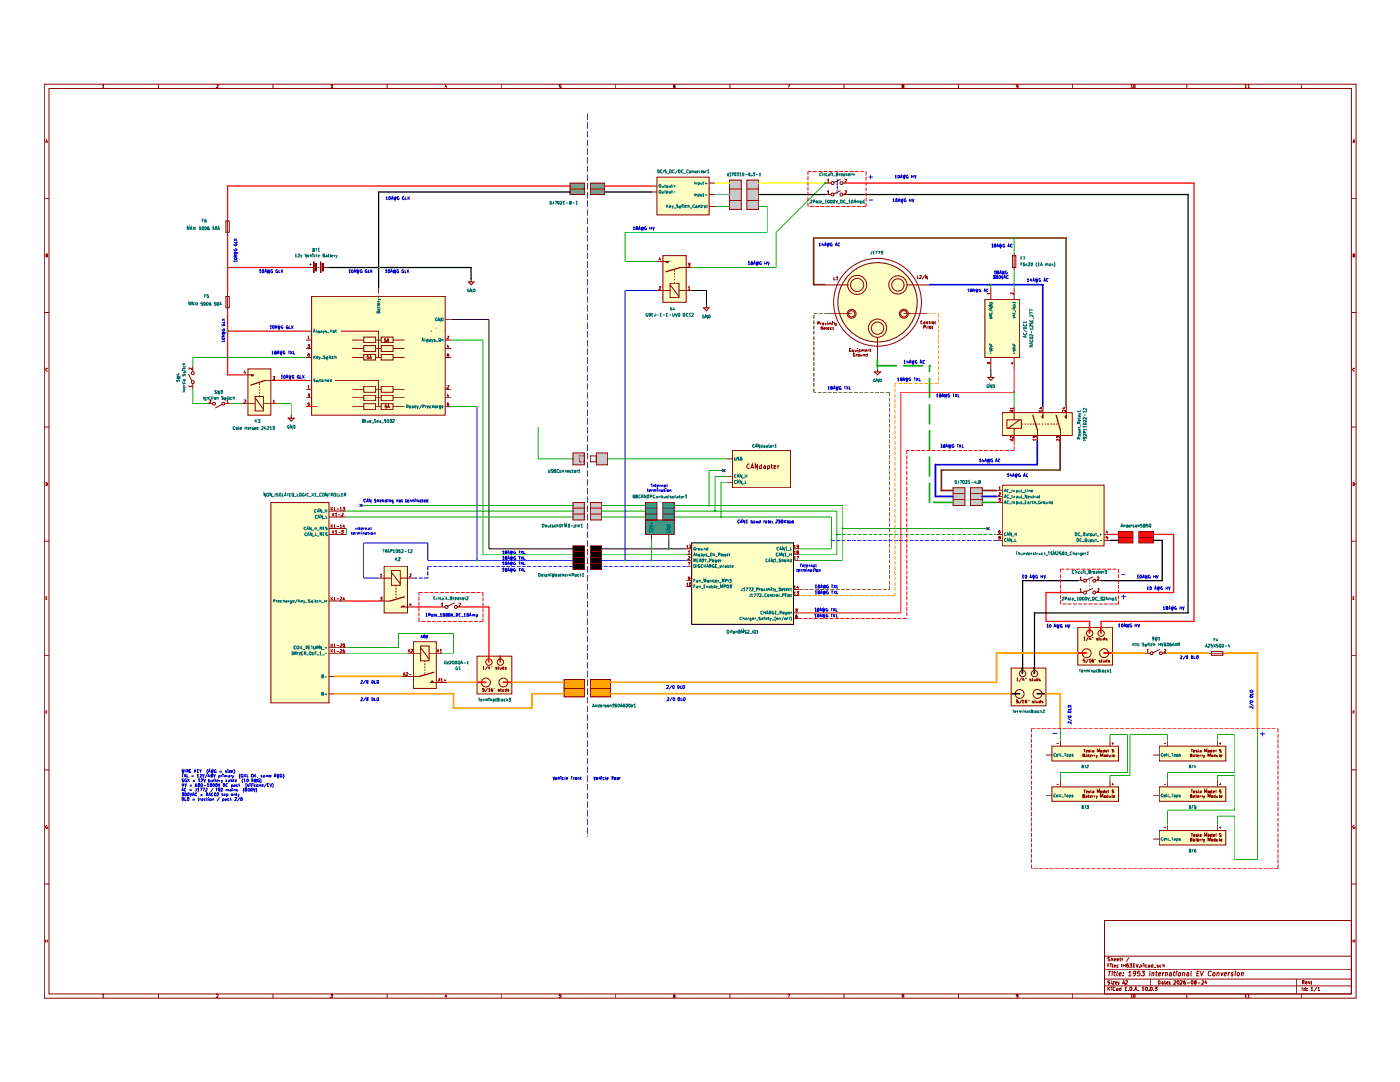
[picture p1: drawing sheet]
<svg xmlns="http://www.w3.org/2000/svg" width="279mm" height="216mm" viewBox="0 0 279 216" stroke-linecap="round" stroke-linejoin="round" font-family="sans-serif">
<g fill="none" stroke="#8f0000" stroke-width=".2">
<path d="M8.8 16.8h261.8v182.4h-261.8zM9.8 17.6h259.9v180.7h-259.9zM20.4 17.1l.2-.2v.6M20.4 17.5h.4M31.6 16.8v.8M43.2 17h.4l-.4 .5h.4M54.5 16.8v.8M66 16.9h.3l-.1 .2h.1v.4h-.3M77.3 16.8v.8M88.9 16.9v.4h.3M89.1 17.1v.4M100 16.8v.8"/>
<path d="M112 16.9h-.4v.3h.4v.3h-.4M122.9 16.8v.8M134.7 16.9h-.1l-.2 .2 .1 .4h.2v-.4l-.3 .1M145.7 16.8v.8M157.2 16.9h.4l-.3 .6M168.4 16.8v.8M180.1 17.1l-.1-.1 .3-.1 .1 .2-.4 .1v.3h.4l-.1-.4M191.3 16.8v.8M203.2 17.1l-.2 .2-.2-.2 .2-.2 .2 .1v.4l-.3 .1M214.1 16.8v.8M225.7 17.1l.1-.2v.6M225.7 17.5h.3"/>
<path d="M226.3 17h.2v.5h-.2zM236.9 16.8v.8M248.5 17.1l.1-.2v.6M248.5 17.5h.3M249 17.1l.2-.2v.6M249 17.5h.4M259.7 16.8v.8M8.8 39.6h1M9.1 28.5l.2-.6 .2 .6M9.2 28.3h.2M269.7 39.6h.9M270 28.5l.2-.6 .2 .6"/>
<path d="M270 28.3h.3M9.2 50.9h.2v-.2h-.2v.6h.2l.1-.2-.1-.2M270 50.9h.3v-.2h-.3v.6h.3l.1-.2-.2-.2M8.8 62.4h1M9.5 73.5l-.1-.1-.3 .3 .2 .3h.2M269.7 62.4h.9M270.4 73.5l-.2-.1-.2 .3 .1 .3h.3M8.8 85.2h1M9.2 96.3h.2a.33 .33 0 0 1 .1 .4 .33 .33 0 0 1-.3 .2zM269.7 85.2h.9M270 96.3h.2a.33 .33 0 0 1 .1 .4 .33 .33 0 0 1-.3 .2zM8.8 108h1"/>
<path d="M9.2 119.3h.2M9.4 119.1h-.2v.6h.2M269.7 108h.9M270 119.3h.2M270.3 119.1h-.3v.6h.3M8.8 130.8h1M269.7 130.8h.9M8.8 153.6h1M9.2 142.2h.2M9.4 141.9h-.2v.5M269.7 153.6h.9M270 142.2h.3"/>
<path d="M270.4 141.9h-.4v.5M8.8 176.4h1M9.4 164.7h-.1l-.2 .3a.22 .22 0 0 0 .2 .2 .22 .22 0 0 0 .2-.1h-.1M269.7 176.4h.9M270.3 164.7h-.2l-.1 .3a.22 .22 0 0 0 .1 .2 .22 .22 0 0 0 .3-.1h-.2M9.1 187.5v.6M9.1 187.7h.3M9.4 187.5v.6M20.4 198.6l.2-.2v.6M20.4 199h.4M31.6 198.3v.9M43.2 198.5h.4l-.4 .5h.4"/>
<path d="M54.5 198.3v.9M66 198.4h.3l-.1 .3h.1v.3l-.3-.1M77.3 198.3v.9M88.9 198.4v.4h.3M89.1 198.6v.4M100 198.3v.9M112 198.4h-.4v.3h.4l-.1 .3-.3-.1M122.9 198.3v.9M134.7 198.4h-.1l-.2 .3 .1 .3h.2v-.3l-.3 .1M145.7 198.3v.9M157.2 198.4h.4l-.3 .6M168.4 198.3v.9"/>
<path d="M180.1 198.7l-.1-.2 .3-.1 .1 .2-.4 .2 .1 .2 .3-.1-.1-.2M191.3 198.3v.9M203.2 198.7l-.3 .1-.1-.3 .4-.1v.4l-.3 .2M214.1 198.3v.9M220.4 183.7h49.3v14.6h-49.3zM220.4 196.7h49.3M220.4 195.4h49.3M220.4 193.5h49.3M220.4 190.8h49.3M221.1 197v.7M221.1 192.7h.3M221.2 197.2l.3 .5"/>
<path d="M221.2 193.8h.5M221.4 192.3h-.3v.7M221.5 193.8l-.2 .9M221.5 195.7l-.4 .1 .1 .2h.2l.1 .2-.1 .2-.3-.1M221.5 191.1h-.4l.1 .3 .3 .2-.1 .1h-.3M221.5 197l-.4 .3M221.7 192.3v.1M221.7 192.6v.4M221.8 197v.1M221.8 195.7v.1M221.8 191.4l.2-.1v.4M221.8 191v.7"/>
<path d="M221.8 195.9v.5M221.8 197.2v.5M222 193.8v.1M222 194.1l-.1 .6M222 195.9h.4l-.4 .5h.4M222 192.3l.1 .7M222.2 194.1h.5M222.4 192.7h.3l-.3-.1v.4h.2M222.4 191.6l.3-.1-.1-.2h-.2v.4h.2M222.4 193.8l-.1 .8 .3 .1M222.5 197.1l-.3-.1-.1 .1 .1 .6 .3-.1M222.6 196.1l.4-.1-.1-.1-.3 .1v.3h.3"/>
<path d="M222.8 197.2l.3 .1v.4h-.3v-.3l.3-.1M223 192.9v.1M223 192.6v.1M223 191.6l.3-.1-.1-.2h-.2v.4h.2M223 193.8l-.2 .8 .2 .1M223.2 196.3v.1M223.2 196h.1M223.3 194.4l.5-.1-.1-.2-.4 .1v.4h.4M223.5 191.3h.2M223.6 191v.6l.1 .1M223.7 197v.7h-.2l-.1-.4 .3-.1M223.8 192.3v.7"/>
<path d="M224 196.4l.2-.7 .3 .7M224 191.7h.1M224 191.3v.1M224.1 196.2h.3M224.1 194.6v.1M224.2 192.7h.4M224.2 192.3v.7M224.2 194.1v.1M224.6 197.3h.2M224.6 192.3v.7M224.7 195.8l.3-.1v.3l-.4 .4h.4M224.9 197h-.3v.7h.3"/>
<path d="M225.2 197.6v.1M225.2 192.3h-.3l-.1 .4 .4-.1v.4l-.4-.1M225.2 194.7h.5M225.3 194.1l.2-.3v.9M225.3 191l-.6 .9M225.4 192.3h.4l-.1 .3h.1v.4l-.4-.1M225.5 197h.3l.1 .2-.1 .5h-.3zM225.7 198.6l.1-.2v.6M225.7 199h.3M226.2 197.6v.1M226.2 192.7h.2M226.3 198.4l.2 .1-.1 .5h-.1l-.1-.2z"/>
<path d="M226.4 197.7l.3-.7 .2 .7M226.5 192.3h-.3v.7h.3M226.5 197.5h.4M226.6 194.1v.2h-.4l-.1-.3 .2-.2h.3l-.1 .8-.4 .1M226.7 192.3l.2 .7 .3-.7M227.1 197.6v.1M227.4 192.9v.1M227.5 193.8h-.4l-.1 .4 .4-.1 .1 .5-.2 .1-.3-.1M227.7 192.3v.7M227.8 192.7l.2 .3M227.9 193.8h.5l-.3 .3h.2l.1 .2-.1 .3-.1 .1-.4-.1M228 197.1l.1-.1v.7"/>
<path d="M228 197.7h.3M228 192.6l-.3 .2M228.3 192.3v.1M228.3 192.6v.4M228.7 197l.3 .1-.1 .6h-.2l-.1-.3zM228.9 192.6h-.3v.3l.3 .1M229.1 192.6l.4 .1v.3h-.4v-.3h.4M229.3 197.6v.1M229.5 193.8l-.1 .9M229.6 197.1l.1-.1a.34 .34 0 0 1 .3 .3 .34 .34 0 0 1-.3 .4zM229.6 195.4v1.3M230 194.1h.3l-.1 .6"/>
<path d="M230 194.1l-.1 .6M230.1 192.3v.7h-.3l-.1-.3 .4-.1M230.2 197.6v.1M230.2 193.1h.6M230.5 197h.4l-.2 .2 .2 .1v.3h-.4M230.6 194.1h.4M230.8 193.8l-.1 .8 .2 .1M231.2 195.7l.3 .1v.5l-.2 .1h-.1zM231.2 192.6h-.3l.3 .4h-.3M231.2 194.4l.4-.1v-.2l-.4 .1-.1 .4 .2 .1 .3-.1M231.8 192.6l-.4 .1 .1 .3h.3M231.9 196h.2v.4"/>
<path d="M232.1 194.1l-.1 .6M232.1 196l-.2 .1v.3l.2-.1M232.1 192.6h.3v.4M232.1 192.3v.7M232.3 194.1l-.2 .1M232.4 195.9h.2M232.4 195.7v.6l.2 .1M232.6 194.1h.4l-.1 .6M232.7 194.1l-.1 .6M232.8 196.1l.3-.1-.1-.1-.2 .1v.3h.3M233.4 194.1h.3l.1 .1v.5M233.5 196.3v.1"/>
<path d="M233.5 196h.1M233.8 194.3h-.3l-.2 .2 .1 .2 .4-.1M234.2 194.1h.3M234.2 195.8h.5l-.5 .6h.5M234.4 193.8l-.2 .8 .2 .1M234.8 194.1l-.1 .6M234.9 193.8v.1M234.9 195.8l.1-.1a.34 .34 0 0 1 .3 .3 .34 .34 0 0 1-.2 .4l-.2-.2zM235.2 194.1h.4v.5l-.1 .1-.4-.1zM235.6 195.8l.3-.1v.3l-.4 .4h.4M236 194.1h.3l.2 .1-.1 .5M236 194.1v.6"/>
<path d="M236.5 195.7h-.2l-.1 .3v.2l.3 .2v-.4h-.3M236.9 198.3v.9M236.9 194.1h.3v.6M236.9 196.1h.5M237.2 194.3l-.4 .1 .1 .3 .3-.1M237.7 193.8v.9M237.8 195.7a.34 .34 0 0 1 .3 .3 .34 .34 0 0 1-.2 .4l-.2-.3zM238.5 196v-.3h.2v.3h-.3l.1 .4 .2-.1-.1-.3M238.8 194.2h.4M239.1 196.1h.5M239.3 193.8h-.4l-.1 .9h.5M239.6 193.8l.2 .9 .4-.9"/>
<path d="M239.9 195.8l.3-.1v.3l-.4 .4h.4M240.7 195.6l-.2 .5h.4M240.8 195.9v.5M241.7 193.9l-.3-.1-.3 .3v.5l.3 .1 .2-.1M242.1 194.1h.4v.5l-.2 .1-.3-.1zM242.9 194.1h.3l.1 .1-.1 .5M242.9 194.1l-.1 .6M243.7 194.1l.1 .6 .3-.6M244.3 194.4l.6-.2-.2-.1-.4 .1v.4h.4M245.2 194.1l-.1 .6M245.4 194.1l-.2 .1M246.1 194.1h-.2l-.2 .1 .3 .2v.3l-.3-.1"/>
<path d="M246.5 193.8v.1M246.5 194.1v.6M247.1 194.1l.3 .1-.1 .4-.2 .1-.2-.1v-.4zM247.8 194.1h.4l-.1 .6M247.8 194.1l-.1 .6M248.5 198.6l.1-.2v.6M248.5 199h.3M249 198.6l.2-.2v.6M249 199h.4M258.8 195.4v2.9M259.7 198.3v.9M259.9 197v.7"/>
<path d="M259.9 196h.4v-.3h-.4v.6M260.1 196l.2 .3M260.5 196.1l.4-.1-.1-.2-.3 .2v.3h.4M260.6 197v.7h-.4v-.5h.4M260.8 197.6v.1M260.8 197.2v.1M261.1 195.8l.2 .5 .1-.5M261.7 197.1l.1-.1v.7M261.7 197.7h.4M261.7 196.3h.1M261.7 195.9v.1M262.8 196.9l-.5 .9"/>
<path d="M263 197.1l.2-.1v.7M263 197.7h.4M270 187.7h.4M270 187.5v.6M270.4 187.5v.6"/>
</g>
<g fill="#ffffc5">
<path d="M82.5 128.1h4.6v9.3h-4.6z"/>
<path d="M76.7 113h4.6v9.3h-4.6z"/>
<path d="M132.3 51h4.6v9.3h-4.6z"/>
<path d="M49.5 73.6h4.6v9.2h-4.6z"/>
<path d="M200 82.3h14v4.6h-14z"/>
<path d="M196.6 59.7h6.9v11.6h-6.9z"/>
<path d="M54.1 100.3h11.6v39.9h-11.6z"/>
</g>
<g fill="#ffa400">
<path d="M112.6 135.6h4v3.5h-4z"/>
<path d="M117.8 135.6h4.1v3.5h-4.1z"/>
</g>
<path d="M95.2 130.9h6.9v7.6h-6.9z" fill="#ffffc5"/>
<path d="M114.3 108.9h2.3v4.7h-2.3zM117.8 108.9h2.3v4.7h-2.3z" fill="#000"/>
<g fill="#c9c9c9">
<path d="M114.3 100.3h2.3v3.5h-2.3z"/>
<path d="M117.8 100.3h2.3v3.5h-2.3z"/>
<path d="M114.3 90.4h2.3v2.3h-2.3z"/>
<path d="M119 90.4h2.3v2.3h-2.3z"/>
</g>
<g fill="#00caca">
<path d="M128.8 100.3h2.3v3.5h-2.3z"/>
<path d="M128.8 103.8h5.8v2.8h-5.8z"/>
<path d="M132.3 100.3h2.3v3.5h-2.3z"/>
</g>
<path d="M62.2 59.1h26.7v23.7h-26.7z" fill="#ffffc5"/>
<g fill="#8f8f8f">
<path d="M113.7 36.5h2.9v2.3h-2.9z"/>
<path d="M117.8 36.5h2.9v2.3h-2.9z"/>
</g>
<g fill="#c9c9c9">
<path d="M145.6 35.9h2.4v5.9h-2.4z"/>
<path d="M149.1 35.9h2.3v5.9h-2.3z"/>
</g>
<path d="M200 96.8h20.3v12.1h-20.3z" fill="#ffffc5"/>
<g fill="#f00">
<path d="M223.2 106h2.9v2.3h-2.9z"/>
<path d="M227.3 106h2.9v2.3h-2.9z"/>
</g>
<g fill="#c9c9c9">
<path d="M190.2 97.3h2.4v3.6h-2.4z"/>
<path d="M193.7 97.3h2.3v3.6h-2.3z"/>
</g>
<g fill="#ffffc5">
<path d="M231.3 165.7h13.3v2.9h-13.3z"/>
<path d="M231.3 157h13.3v2.9h-13.3z"/>
<path d="M209.9 157h13.3v2.9h-13.3z"/>
<path d="M231.3 148.9h13.3v2.9h-13.3z"/>
<path d="M146.2 89.9h11.6v7.4h-11.6z"/>
<path d="M138 108.3h20.4v16.3h-20.4z"/>
<path d="M131.1 35.3h10.4v7.6h-10.4z"/>
<path d="M215.1 125.2h6.9v7.5h-6.9z"/>
<path d="M209.9 148.9h13.3v2.9h-13.3z"/>
<path d="M201.8 133.3h6.9v7.5h-6.9z"/>
<circle cx="175.1" cy="60.3" r="7.9"/>
</g>
<g fill="none" stroke="#8f0000" stroke-width=".2">
<path d="M45.1 59.1h.7v2.3h-.7zM45.1 44.1h.7v2.3h-.7zM45.4 43.5v3.4M45.4 58.5v3.5M62.5 52.3h.2v2.1h-.2zM62.6 52.3v2.1M64 52.3v2.1zM64 52.3v2.1M131.1 52.2h2.4l-.4 .2-.2-.2M131.1 58h2.6M132.3 51h4.6v9.3h-4.6zM133.7 56.5h1.8v2.9h-1.8z"/>
<path d="M133.7 56.9l1.8 2.2M134.6 53.9v.3M134.6 54.5v.3M134.6 55.1v.2M134.6 55.7v.2M134.6 56.3v.2M135.5 58h2.5M135.8 53.4h2.2M37.6 74.6l.7 1.5M38.3 76h.4v.5h-.4zM38.3 74.2h.4v.5h-.4zM38.5 73v1.2"/>
<path d="M38.5 76.5v1.2M41.4 80.6h1.1M42.5 80.3h.4v.5h-.4zM44.4 80.3h.4v.5h-.4zM44.4 80.6l-1.4 .8M44.8 80.6h1.2M114.3 90.4h2.3v2.3h-2.3zM114.3 91.6h.1M115.5 91h.1M115.5 92.2h.1M115.5 91.8h.1M115.5 91.6h.1"/>
<path d="M115.5 91.2v.1M115.8 91h.1M115.8 92.2h.1M116 92.2h.1M116.1 91h.1M116.4 91h.1M116.4 92.2h.1M116.6 91h.1M116.6 91.3h.1M116.6 91.6h.1M116.6 91.9h.1M116.6 92.2h.1"/>
<path d="M117.8 91h1.2v1.2h-1.2zM119 90.4h2.3v2.3h-2.3zM121.3 91.6h.1M54.1 100.3h11.6v39.9h-11.6zM65.7 103.2h3.4M65.7 106.6h3.4M65.7 102h3.4M65.7 105.4h3.4M65.7 119.9h3.4M75.6 119.9h2.2M75.6 115.4h2.5M76.7 113h4.6v9.3h-4.6z"/>
<path d="M78.1 113.8h1.8v3h-1.8zM78.1 114.2l1.8 2.3M79 116.8v.2M79 117.3v.3M79 117.9v.3M79 118.5v.3M79 119.1v.2M79.9 115.4h2.6M114.3 108.9h2.3v4.7h-2.3zM114.3 100.3h2.3v3.5h-2.3zM114.3 109.5h.1M114.3 110.7h.1"/>
<path d="M114.3 111.8h.1M114.3 113h.1M114.3 100.9h.1M114.3 102h.1M114.3 103.2h.1M114.3 110.1h2.3M114.3 111.3h2.3M114.3 112.4h2.3M114.3 101.4h2.3M114.3 102.6h2.3M117.8 108.9h2.3v4.7h-2.3zM117.8 100.3h2.3v3.5h-2.3z"/>
<path d="M117.8 110.1h2.3M117.8 111.3h2.3M117.8 112.4h2.3M117.8 101.4h2.3M117.8 102.6h2.3M120.1 109.5h.1M120.1 110.7h.1M120.1 111.8h.1M120.1 113h.1M120.1 100.9h.1M120.1 102h.1M120.1 103.2h.1"/>
<path d="M128.8 100.3h2.3v3.5h-2.3zM128.8 103.8h5.8v2.8h-5.8zM128.8 100.9h.1M128.8 102h.1M128.8 103.2h.1M128.8 101.4h2.3M128.8 102.6h2.3M130 106.6v1.2M132.3 100.3h2.3v3.5h-2.3zM132.3 101.4h2.3M132.3 102.6h2.3M133.5 106.6v1.2"/>
<path d="M134.6 100.9h.1M134.6 102h.1M134.6 103.2h.1M65.7 130.3h3.4M65.7 135h1.1M65.7 138.5h1.1M65.7 129.2h3.4M80.1 135h3.5M80.7 121.1l-.2-.2-.4 .2h2.4M81.3 130.3h2.6M82.5 128.1h4.6v9.3h-4.6zM83.9 128.9h1.7v3h-1.7z"/>
<path d="M83.9 129.2l1.7 2.3M84.8 131.9v.2M84.8 132.4v.3M84.8 133v.3M84.8 133.6v.2M84.8 134.2v.2M85.6 130.3h2.7M86.6 136.2l-.4-.4-.2 .4h3.4M87.7 121.1h1.2M88.9 120.9h.4v.4h-.4zM90.7 120.3l-1.4 .7M90.8 120.9h.4v.4h-.4z"/>
<path d="M91.1 121.1h1.2M95.2 130.9h6.9v7.6h-6.9zM95.2 136.2h.1M96.4 133.1l.1-.1v.6M96.4 133.6h.2M96.6 137.4h-.3v.2h.3v.3h-.3M97.3 133l-.5 .6M97.3 137.4l-.5 .6M97.5 137.5l.2-.1v.6M97.5 138h.3M97.6 130.9h.1M97.7 133l-.2 .3h.3"/>
<path d="M97.7 133.1v.5M98.1 133v.1M98.3 137.4l-.2 .1-.1 .3 .2 .2 .1-.1v-.3l-.3 .1M98.3 133v.1M98.6 137.4v.1M98.8 137.4v.1M99.2 133.2h-.3l.3 .2-.1 .2-.2-.1M99.4 133.1h.2M99.4 133v.5l.2 .1M99.7 137.6h-.3l.3 .2-.1 .2-.2-.1M99.8 133.1v.4h.2M99.9 130.9h.1"/>
<path d="M99.9 137.5h.2M99.9 137.4v.5l.2 .1M100 133.1v.5M100.3 137.5v.4h.2M100.5 133.2h-.2v.3h.2M100.5 133v.6M100.5 137.5v.5M101 133.2h-.2l.2 .2v.2l-.2-.1M101 137.6h-.2v.3h.2M101 137.4v.6M101.6 137.6h-.3l.3 .2-.1 .2-.2-.1M102.1 136.2h.1"/>
<path d="M112.6 135.6h4v3.5h-4zM112.6 136.2h.1M112.6 138.5h.1M112.6 137.4h4M117.8 135.6h4.1v3.5h-4.1zM117.8 137.4h4.1M121.9 136.2h.1M121.9 138.5h.1"/>
<circle cx="97" cy="136.2" r=".89"/>
<circle cx="97.6" cy="132.1" r=".64"/>
<circle cx="99.9" cy="132.1" r=".64"/>
<circle cx="100.5" cy="136.2" r=".89"/>
</g>
<path d="M135.8 53.4l-2.9 .8M80.7 119.1l-2.9 .8M86.6 134.2l-3 .8" fill="none" stroke="#8f0000" stroke-width=".25"/>
<g fill="none" stroke="#b30000" stroke-width=".2">
<path d="M131.5 57.3h.4l-.4 .5h.4M131.7 51.3l-.2 .5h.4M131.8 51.6v.4M137.3 52.5h.4l-.2 .3 .2 .1v.1l-.4 .1M137.4 57.4l.1-.2v.6M137.4 57.8h.3M38.3 77.1h-.6l.2 .2M38.3 73.4v.4l-.3-.4h-.3v.4M38.3 76.9v.4M41.8 79.9h.3l-.3 .5h.3M45.3 80l.1-.2v.6M45.3 80.4h.3"/>
<path d="M66.1 101.2v.6M66.1 104.7v.6M66.1 119.2v.6M66.2 101.5l.2 .3M66.2 104.9l.2 .4M66.2 119.4l.2 .4M66.3 102.4v.6M66.3 105.9v.6M66.4 102.7l.3 .3M66.4 106.1l.3 .4M66.4 101.2l-.3 .4M66.4 104.7l-.3 .3"/>
<path d="M66.4 119.2l-.3 .3M66.7 101.4l.1-.2v.6M66.7 104.9l.1-.2v.6M66.7 119.3l.1-.1v.6M66.7 102.4l-.4 .3M66.7 105.9l-.4 .3M66.7 101.8h.2M66.7 105.3h.2M66.7 119.8h.2M66.9 102.6l.2-.2v.6M66.9 106l.2-.1v.6M66.9 103h.4"/>
<path d="M66.9 106.5h.4M67.2 101.6h.5M67.2 105h.5M67.2 119.5h.5M67.5 102.7h.4M67.5 106.2h.4M67.9 101.4l.1-.2v.6M67.9 104.9l.1-.2v.6M67.9 119.2h.2l.1 .2-.3 .4h.3M67.9 101.8h.3M67.9 105.3h.3M68.1 105.9h.4l-.2 .1 .2 .3-.1 .2-.3-.1"/>
<path d="M68.2 102.4h.2l.1 .2-.4 .4h.4M68.4 101.2h.4l-.2 .3h.2v.2h-.4M68.6 104.7l-.2 .4h.4M68.6 119.2l-.2 .4h.4M68.7 104.9v.4M68.7 119.3v.5M75.9 114.7l.2-.2v.6M75.9 119.2h.3l-.1 .2h.1v.4l-.3-.1M75.9 115.1h.3M81.7 114.6l.2-.1 .2 .2-.4 .4h.4M66.1 128.5v.6M66.1 129.6v.6"/>
<path d="M66.2 128.7l.2 .4M66.2 129.8l.2 .4M66.4 128.5l-.3 .3M66.4 129.6l-.3 .3M66.7 128.6l.1-.1v.6M66.7 129.7l.1-.1v.6M66.7 130.2h.2M66.7 129.1h.2M67.2 128.8h.5M67.2 130h.5M67.9 128.5h.3v.2l-.3 .4h.3M67.9 129.7l.2-.1 .1 .2-.3 .4h.3"/>
<path d="M68.7 129.6l-.3 .1v.5h.4l-.1-.4-.3 .1M68.8 128.5h-.4v.2h.4v.3h-.4M80.5 134.8l.1-.6 .3 .6M80.6 134.7h.2M81.1 134.3l.2-.1 .1 .2-.4 .4h.4M81.4 129.6l.4 .6M81.7 134.6h.4M81.8 129.6l-.4 .6M81.9 120.4l-.2 .3h.4M82 129.7h.3l-.3 .5h.3M82 120.5v.4M87.2 129.6l.4 .6"/>
<path d="M87.4 136l.3-.6 .1 .6M87.5 135.8h.3M87.6 129.6l-.4 .6M87.8 129.7l.2-.1v.6M87.8 130.2h.3M88 135.6l.2-.2v.6M88 136h.3M88.1 120.5l.2-.1v.5M88.1 120.9h.3M88.6 135.8h.4M88.8 135.5v.5M91.6 120.4h.3l-.3 .5h.3"/>
</g>
<g fill="none" stroke="#006f70" stroke-width=".2">
<path d="M54.6 119.9h.3v-.2h-.3v.5M55.2 119.8v.4M55.3 119.8l-.1 .1M56.3 119.8h-.3v.4h.3M56.5 119.8h.3v.4M56.5 119.7v.5M57 119.8h.3v.4h-.3v-.2l.3-.1M57.5 119.8v.4M57.7 119.8l-.2 .1M59.4 119.6l-.5 .8M59.6 119.7v.5M59.6 119.8l.3 .4"/>
<path d="M59.9 119.7l-.3 .2M60.6 119.8l.1 .4M60.8 119.8l-.2 .6M61.1 105.2h-.4v.2l.1 .3h.3M61.2 106.4l-.2-.1-.2 .2 .1 .4 .3-.1M61.2 105.7l.2-.5 .2 .5M61.3 105.5h.2M61.3 106.9l.2-.6 .3 .6M61.4 106.7h.3M61.8 119.7h-.3v.1l.3 .2v.2h-.3M62 119.8l.1 .4 .2-.3 .1 .3v-.4M62.1 105.2v.5l-.3-.5v.5"/>
<path d="M62.3 106.3v.6l-.4-.6v.6M62.3 105.8h.4M62.4 107h.5M62.7 119.7h.1M62.7 119.8v.4M62.9 105.2v.5M62.9 105.4h.3M62.9 119.8h.2M62.9 106.3v.6h.4M62.9 119.7v.5h.2M63.1 101.7l-.2-.1-.1 .2v.3l.3 .1M63.2 105.2v.5"/>
<path d="M63.3 102.9h-.4v.4h.4M63.3 102.2l.2-.6 .2 .6M63.3 107h.4M63.3 105.8h.4M63.4 102.1h.2M63.5 103.4l.1-.6 .2 .6M63.5 119.8h-.2v.4h.2M63.5 103.2h.3M63.8 119.8l.2 .1v.3M63.8 119.7v.5M63.9 106.6h.2l.1-.2-.3-.1v.6M63.9 105.4h.2l.1-.2h-.3v.5"/>
<path d="M64 106.6l.2 .3M64 105.4l.2 .3M64.2 101.6v.6l-.3-.6v.6M64.4 102.8v.6l-.4-.6v.6M64.4 102.3h.4M64.5 103.5h.4M64.5 106.5h.1M64.5 105.4h.1M64.7 106.3h-.2v.6h.2M64.7 105.2h-.2v.5h.2M64.7 119.7v.5M64.9 101.6v.6"/>
<path d="M64.9 102h.3M65.1 102.8v.6h.2M65.2 101.6v.6M65.3 106.4h-.3v.1l.3 .2-.1 .2h-.2M65.3 105.2h-.3l.1 .2 .2 .1-.1 .2h-.2M129.7 104.8l.6 .2-.6 .2M129.8 104.4h.5M130 104.2v.4M130.3 106h-.6l.1 .2M130.3 105.4v.3l-.4-.3h-.2v.3M130.3 105.9v.3M133.1 105.9l.1 .3 .5-.1v-.2l-.2 .1"/>
<path d="M133.1 105.3h.6l-.6 .3h.6M133.1 104.8l.5-.1 .1 .1v.2h-.6zM55.5 120l.2-.2h-.2v.4h.2M58.2 120.2l-.3-.1 .1-.3h.2v.5l-.2 .1M58.3 130.1h.2a.33 .33 0 0 1 .1 .3 .33 .33 0 0 1-.3 .3zM58.5 120l.2-.2h-.2v.4h.2M58.8 130.3h.3v-.2h-.3v.6M59 129l-.3-.1-.1 .3 .1 .3 .3-.1M59 130.3l.1 .4M59.2 129l.4-.1v.6l-.4-.1zM59.4 130.1v.6M59.6 130.1l.2 .6 .2-.6"/>
<path d="M59.9 128.9v.6M60.1 120l.3-.1-.1-.1-.2 .1v.2l.2 .1M60.2 128.9v.6h.2M60.2 130.3h.2M60.5 130.1h-.3v.6h.3M60.5 129.6h.4M60.7 130.3h.3l.1-.1-.4-.1v.6M60.8 130.3l.3 .4M60.9 120.3h.4M61.1 129.2h.2v-.3h-.2v.6M61.2 129.2l.1 .3M61.2 130.7h.4"/>
<path d="M61.6 129.2h.2M61.8 130.1l.3 .1v.4l-.2 .1-.2-.3zM61.9 128.9h-.3v.6h.3M62.1 128.9h.3M62.3 128.9v.6M62.4 130.1v.6l.3-.2v-.4M62.6 128.9v.6l.3-.1v-.5M62.9 130.1h.3M63 130.1v.6M63.2 129.2h.3v-.2l-.3-.1v.6M63.3 130.7h.4M63.4 129.2l.1 .3"/>
<path d="M63.8 130.3l.2-.2v.6M63.8 130.7h.3M64.1 128.9v.6l-.3-.6v.6M64.1 120.3h.5M64.2 135l.4-.1-.1-.2h-.3v.6h.4l-.1-.3M64.2 138.5l.4-.1-.1-.3h-.3v.6h.4l-.1-.2M64.2 129.6h.5M64.2 130.7h.5M64.8 135.1h.4M64.8 138.6h.4M64.8 129.2h.4M64.8 130.4h.4"/>
<path d="M65 120.2v-.4h.2v.4M65.1 129.1v.4M65.1 138.3v.4"/>
</g>
<path d="M95.2 136.1h1.7M97.5 130.9v1.2M99.8 130.9v1.2M100.4 136.1h1.7" fill="none" stroke="#f00" stroke-width=".34"/>
<path d="M62.9 52.6h.2v1.5h-.2z" fill="#8f0000"/>
<path d="M62.9 52.6h.2v1.5h-.2z" fill="none" stroke="#8f0000" stroke-width=".2"/>
<path d="M64.3 52.6h.3v1.5h-.3z" fill="#8f0000"/>
<g fill="none" stroke="#8f0000" stroke-width=".2">
<path d="M113.7 36.5h2.9v2.3h-2.9zM113.7 37.1h.1M113.7 38.3h.1M113.7 37.7h2.9M117.8 36.5h2.9v2.3h-2.9zM117.8 37.7h2.9M120.7 37.1h.1M120.7 38.3h.1M130 37.1h1.1M130 38.3h1.1M131.1 35.3h10.4v7.6h-10.4zM141.5 38.8h1.2"/>
<path d="M141.5 36.5h1.2M145.6 35.9h2.4v5.9h-2.4zM145.6 36.5h.1M145.6 38.8h.1M145.6 37.7h2.4M149.1 35.9h2.3v5.9h-2.3zM149.1 37.7h2.3M151.4 36.5h.1M151.4 38.8h.1M164.7 38.8h1.2M164.7 36.5h1.2M166 38.6h.4v.4h-.4z"/>
<path d="M166 36.3h.4v.5h-.4zM167.7 38.6h.4v.4h-.4zM167.7 36.3h.4v.5h-.4zM167.8 38.1l-1.5 .6M167.8 35.8l-1.5 .6M168.2 38.8h1.2M168.2 36.5h1.2M61.1 53.4h1.4M61.8 52.8h.4M61.9 52.5v.5M62.2 59.1h26.7v23.7h-26.7zM63.3 53.4h.1"/>
<path d="M63.5 53.4h.1M63.7 53.4h.1M64.3 52.6h.3v1.5h-.3zM64.6 53.4h1.1M75.6 57.4v1.1M94 55.7v.6h.6l-.6 .6-.5-.6h.5M94 55.7h.1M141.5 41.2h1.2M145.6 41.2h.1M145.6 40h2.4M149.1 40h2.3M151.4 41.2h.1"/>
<path d="M164.7 56.9h4.7M166.4 55.2v.6h.3M166.9 55.4l.2-.2v.6M166.9 55.8h.3M181 56.9h4.5M183.1 55v.6h.2M183.5 55.1l.4-.1v.2l-.4 .4h.4M184.5 55l-.5 .7M185 55v.6l-.3-.6v.6M196.6 59.7h6.9v11.6h-6.9zM197.7 57.4v2.3M202.1 51h.6v2.4h-.6z"/>
<path d="M202.4 50.4v3.5M202.4 57.4v2.3M48.3 74.8h2.3l-.3 .3-.2-.3M49.5 73.6h4.6v9.2h-4.6zM50.9 79.1h1.7v2.9h-1.7zM50.9 79.4l1.7 2.3M51.8 76.5v.3M51.8 77.1v.2M51.8 77.7v.2M51.8 78.3v.2M51.8 78.9v.2M53 75.9h2.2"/>
<path d="M61.1 75.9h1.1M61.1 67.9h1.1M61.1 69.6h1.1M61.1 71.3h1.1M61.1 77.7h1.1M61.1 79.4h1.1M61.1 66.1h1.1M66.8 75.9h8.8v5.2M68 66.1h7.6v5.2M70.3 67.9h2.3M70.3 69.6h2.3M70.3 71.3h2.3"/>
<path d="M70.3 77.7h2.3M70.3 79.4h2.3M72.6 67.3h2.4v1.1h-2.4zM72.6 69h2.4v1.1h-2.4zM72.6 70.7h2.4v1.1h-2.4zM72.6 77.1h2.4v1.2h-2.4zM72.6 78.9h2.4v1.1h-2.4zM73.5 71h-.2v.2h.1l.2 .2-.2 .2-.1-.1M73.8 71.6l.2-.6 .1 .6M73.8 71.4h.3M75 67.9h1.1M75 69.6h1.1"/>
<path d="M75 71.3h1.1M75 77.7h1.1M75 79.4h1.1M76.1 67.3h2.3v1.1h-2.3zM76.1 69h2.3v1.1h-2.3zM76.1 70.7h2.3v1.1h-2.3zM76.1 77.1h2.3v1.2h-2.3zM76.1 78.9h2.3v1.1h-2.3zM77 67.6h-.3v.3h.3l.1 .2h-.4M77.3 68.2l.1-.6 .2 .6M77.3 68h.3M78.4 67.9h2.3"/>
<path d="M78.4 69.6h2.3M78.4 71.3h2.3M78.4 77.7h2.3M78.4 79.4h2.3M86 66.1h.1M87.1 65.5h.1M88.9 67.9h1.1M88.9 69.6h1.1M88.9 71.3h1.1M88.9 77.7h1.1M88.9 79.4h1.1M88.9 63.8h1.1"/>
<path d="M141 60.8v.6h.5l-.5 .6-.6-.6h.6M141 60.8h.1M163.2 64.6h.2l.1-.3-.3-.1v.6M163.8 64.5v.3M163.9 65.2h.2l.1 .2-.2 .3h-.1zM164 64.5l-.2 .1M164.1 64.5h.3v.3h-.3zM164.4 65.6l.3-.1-.1-.1-.2 .1v.2h.2M164.6 64.5l.3 .3M164.8 65.4h.3M164.9 65.2v.5h.2M164.9 64.5l-.3 .3"/>
<path d="M165.1 64.2v.1M165.1 64.5v.3M165.2 65.6l.3-.2h-.3v.3h.3M165.3 62.6h4.7M165.4 64.8v-.3h.2v.3M165.6 64.6l.3-.1v.3M166 65.4h-.3v.3h.3M166.2 64.2v.1M166.2 64.5v.3M166.2 65.4h.2M166.2 65.2v.5h.2M166.4 64.5h.2"/>
<path d="M166.5 64.2l.1 .6M166.7 64.5l.1 .3M167 64.5l-.3 .6M169.5 69.9h.3M169.9 69.6h-.4v.5h.4M170.3 70.1h-.3v-.3h.3v.6M170.6 69.8v.3h.3v-.3M170.6 70.6h-.3l.1 .5h.2v-.3M170.9 70.7v.4M171.1 70.7l-.2 .1M171.2 69.6h.1M171.2 69.8v.3"/>
<path d="M171.2 70.7h.3v.4h-.3zM171.4 70.1h.3v-.3h-.3v.6M171.7 70.7l.1 .4h.2v-.4M171.9 70.1v-.3h.3v.3M172.2 69.9l.2-.1v.3M172.3 71.1v-.4h.2v.4M172.7 70l.2-.2h-.2v.3h.2M173.1 70.5v.6l-.3-.1v-.3h.3M173.2 70.1v-.3h.2v.3M173.7 69.6v.5h.2M173.7 69.8h.2M175.1 73.6v.6h.6l-.6 .6-.6-.6h.6"/>
<path d="M175.1 73.6h.1M175.1 67.3v4.5M180.4 62.6h4.6M184.1 64l-.3 .1v.4l.1 .1h.2M184.4 64.3l.2-.1-.1 .4h-.1zM184.4 65.2h.3v-.2h-.3v.6M184.9 64.3l.2-.1v.4M184.9 64.2v.4M185 65h.1M185 65.1v.5M185.2 65l.1 .6M185.4 64.2h.1"/>
<path d="M185.5 64v.6M185.5 65.2l.2-.1 .1 .4-.2 .1zM185.8 64.2v.4M185.9 64.2l-.1 .1M186 65.1h.2M186.1 64.3h.3l-.1 .3-.2-.1zM186.1 65v.5l.1 .1M186.6 64l.1 .6M197.7 74.8v.5h.6l-.6 .6-.6-.6h.6M197.7 74.8h.1M197.7 71.3v2.3M202.4 71.3v2.3"/>
<path d="M48.3 80.6h2.6M52.6 80.6h2.6M58.1 82.8v.6h.6l-.6 .6-.6-.6h.6M58.1 82.8h.1M61.1 81.1h1.1M70.3 81.1h2.3M72.6 80.6h2.4v1.1h-2.4zM75 81.1h1.1M76.1 80.6h2.3v1.1h-2.3zM77.2 80.8h-.3l-.1 .3h.4v.2h-.4M77.3 81.4l.2-.6 .3 .6M77.4 81.2h.3"/>
<path d="M78.4 81.1h2.3M88.9 81.1h1.1M145.1 91.6h1.1M145.1 95h1.1M145.1 96.2h1.1M146.2 89.9h11.6v7.4h-11.6zM149.6 92.7l-.3-.1-.2 .2v.5l.2 .2 .3-.1M149.8 93.5l.4-.9 .2 .9M149.9 93.3h.4M151.2 92.6v.9l-.5-.9v.9M152 92.9l-.4 .1v.4h.4M152 92.6v.9"/>
<path d="M152.4 92.9l.4 .1v.5M152.8 93.1l-.4 .2 .1 .2 .3-.1M153.2 93.4l.3 .1 .1-.2-.1-.4h-.3v.9M153.9 92.9h.3M154 92.6v.7l.2 .2M154.5 93.2l.3-.1v-.2h-.3v.5h.3M155.2 92.9v.6M155.5 92.9l-.3 .2M190.2 97.3h2.4v3.6h-2.4zM190.2 97.9h.1M190.2 99.1h.1M190.2 98.5h2.4"/>
<path d="M190.2 99.7h2.4M193.7 97.3h2.3v3.6h-2.3zM193.7 98.5h2.3M193.7 99.7h2.3M196 97.9h.1M196 99.1h.1M198.9 97.9h1.1M198.9 99.1h1.1M200 96.8h20.3v12.1h-20.3zM200 82.3h14v4.6h-14zM201 83.8h2.8v1.7h-2.8zM202.4 81.1v2.7"/>
<path d="M202.4 85.5v2.6M203.5 83.8l-2.3 1.7M203.8 84.6h.3M204.4 84.6h.3M205 84.6h.3M205.5 84.6h.4M206.1 84.6h.4M206.7 84.6h.3M207 85.8v2.3M207.3 84.6h.3M207.9 84.6h.2M208.1 81.1v2.3l-.2-.2 .2-.4"/>
<path d="M208.5 84.6h.2M209 84.6h.3M209.6 84.6h.3M210.2 84.6h.3M210.8 84.6h.2M211.6 85.8v2.3M212.8 81.1v2.3l-.2-.2 .2-.4M136.9 110.7h1.1M136.9 111.8h1.1M136.9 113h1.1M136.9 115.9h1.1M136.9 117h1.1"/>
<path d="M136.9 109.5h1.1M158.4 110.7h1.2M158.4 111.8h1.2M158.4 109.5h1.2M158.4 118.8h1.2M158.4 117.6h1.2M190.2 100.3h.1M196 100.3h.1M198.9 100.3h1.1M198.9 106.6h1.1M198.9 107.8h1.1M215.1 115.9h1.2"/>
<path d="M215.1 118.2h1.2M216.3 118h.4v.5h-.4zM216.3 115.6h.4v.5h-.4zM218.1 117.4l-1.4 .7M218.1 115.1l-1.4 .7M218.2 118h.4v.5h-.4zM218.2 115.6h.4v.5h-.4zM218.6 115.9h1.1M218.6 118.2h1.1M220.3 106.6h1.2M220.3 107.8h1.2M223.2 106h2.9v2.3h-2.9z"/>
<path d="M223.2 106.6h.1M223.2 107.8h.1M223.2 107.2h2.9M227.3 106h2.9v2.3h-2.9zM227.3 107.2h2.9M230.2 106.6h.1M230.2 107.8h.1M158.4 122.3h1.2M158.4 123.4h1.2M201.8 133.3h6.9v7.5h-6.9zM201.8 138.5h.1M202.9 135.4l.2-.1v.5"/>
<path d="M202.9 135.8h.3M203.2 139.7h-.3v.3l.3-.1v.3h-.3M203.9 135.3l-.5 .7M203.9 139.7l-.5 .7M204 139.8l.2-.1v.5M204.1 133.3h.1M204.3 135.3l-.2 .4h.3M204.3 135.5v.3M204.7 135.3v.1M204.8 139.7l-.2 .1v.4h.3l-.1-.3-.2 .1M204.8 135.3v.1M205.2 139.7v.1"/>
<path d="M205.4 139.7v.1M205.8 135.5h-.3v.2h.3v.1h-.3M205.9 135.5h.2M206 135.3l.1 .5M206.3 139.9h-.3l.3 .2v.1h-.3M206.4 135.5v.3h.2M206.5 133.3h.1M206.5 139.9h.1M206.5 139.7l.1 .5M206.6 135.5v.3M206.9 139.9v.3h.2M207.1 135.3v.5h-.2v-.3h.2"/>
<path d="M207.1 139.9v.3M207.6 135.5h-.2v.2l.2 .1h-.2M207.6 139.7v.5h-.2v-.3h.2M208.1 139.9l-.2 .1 .2 .2h-.2M208.7 138.5h.1M215.1 125.2h6.9v7.5h-6.9zM215.1 130.3h.1M216.3 127.3l.1-.2v.6M216.3 127.7h.3M216.5 131.5h-.3v.4h.3v.2h-.3M217.2 127.1l-.4 .8M217.2 131.5l-.5 .8"/>
<path d="M217.4 131.7l.1-.2v.6M217.4 132.1h.3M217.5 125.2h.1M217.5 127.1l-.1 .4h.4M217.7 127.4v.3M218 127.1v.2M218.1 127.1v.2M218.2 131.5h-.1l-.2 .3v.2l.3 .1v-.3l-.3 .1M218.5 131.5v.2M218.6 131.5v.2M219.1 127.4l-.3 .1h.3v.2h-.3M219.2 127.4h.3"/>
<path d="M219.3 127.1v.6h.2M219.6 131.8l-.3 .1h.3v.2h-.3M219.7 127.4v.3h.2v-.3M219.7 125.2h.1M219.7 131.8h.3M219.8 131.5v.6h.2M220.2 131.8v.3h.2v-.3M220.4 127.1v.6h-.2v-.3h.2M220.9 127.4h-.2v.1h.2v.2h-.2M220.9 131.5v.6h-.2v-.3h.2M221.4 131.8h-.2v.1h.2v.2h-.2M222 130.3h.1"/>
<path d="M228.5 130.3h1.1M229.6 130.1h.4v.5h-.4zM231.4 129.6l-1.3 .7M231.5 130.1h.4v.5h-.4zM231.9 130.3h1.1M241.2 130.3h3.4M241.8 130h2.2v.8h-2.2zM204 140.2h.3M208.7 158.8h1.2M208.7 150.7h1.2M209.9 157h13.3v2.9h-13.3zM209.9 148.9h13.3v2.9h-13.3z"/>
<path d="M210.9 156.5h.4M210.9 148.4h.4M211.6 147.8v1.1M211.6 155.8v1.2M216.1 158.9l.3-.1v-.3h-.3v.6h.3v-.2M216.1 150.7h.3v-.2h-.3v.5h.3v-.3M216.3 157.6h.3M216.3 149.6h.3M216.4 149.6v.5M216.4 157.6v.6M216.7 158.8h.3v.3h-.3v-.1l.3-.1M216.7 150.7h.3v.3h-.3v-.2l.3-.1"/>
<path d="M216.8 158l.2-.1h-.2v.3h.2M216.8 149.9l.2-.2h-.2v.4h.2M217.1 158.8h.3M217.1 150.7h.3M217.2 158.5v.5l.2 .1M217.2 150.5v.4l.2 .1M217.5 157.9h-.3l.3 .1v.2h-.3M217.5 149.7l-.3 .1 .3 .1v.2h-.3M217.5 159l.3-.2h-.3v.3h.3M217.5 150.8l.3-.1h-.3v.3h.3M217.7 157.6l.1 .6M217.7 149.6l.1 .5"/>
<path d="M218.1 157.9h.2v.3h-.2v-.2l.2-.1M218.1 149.7h.2v.4h-.2v-.2l.2-.1M218.1 150.7v.3M218.1 158.8v.3M218.2 158.8l-.1 .1M218.2 150.7h-.1M218.4 150.7v.3M218.4 158.8v.3M218.6 158.8l-.2 .1M218.6 150.7h-.2M218.7 158.8l.2 .3M218.7 150.7l.2 .3"/>
<path d="M219 158.2v-.6l.2 .4 .2-.4v.6M219 158.8l-.3 .5M219 150.1v-.5l.2 .3 .2-.3v.5M219 150.7l-.3 .6M219.7 157.9h.2v.3h-.2zM219.7 159.1v-.6l.1 .5 .3-.5v.6M219.7 149.7h.2v.4h-.2zM219.7 151v-.5l.1 .3 .3-.3v.5M220.3 158.8h.3v.3h-.3zM220.3 150.7h.3v.3h-.3zM220.4 157.6v.6h-.1l-.1-.3h.2M220.4 149.6v.5h-.2v-.4h.2"/>
<path d="M220.7 158l.2-.1h-.2v.2l.2 .1M220.7 149.9l.2-.2-.2 .1v.2l.2 .1M221.1 158.5v.6h-.3v-.3h.3M221.1 150.5v.5h-.3v-.3h.3M221.2 157.6l.1 .6M221.2 149.6l.1 .5M221.4 158.8v.3h.2v-.3M221.4 150.7v.3h.2v-.3M221.5 147.8v1.1M221.5 155.8v1.2M221.9 156.5h.4M221.9 148.4h.4"/>
<path d="M222 158.5v.6M222 150.5v.5M222 148.1v.5M222 156.2v.5M222.2 159l.3-.2h-.3v.3h.3M222.2 150.8l.3-.1h-.3v.3h.3M222.3 157.7h-.3v.2l.3 .1-.1 .2h-.2M222.3 149.6h-.3v.1l.3 .2-.1 .2h-.2M230.2 158.8h1.1M230.2 150.7h1.1M231.3 157h13.3v2.9h-13.3zM231.3 148.9h13.3v2.9h-13.3z"/>
<path d="M232.3 156.5h.4M232.3 148.4h.4M233 147.8v1.1M233 155.8v1.2M237.6 158.9l.3-.1-.1-.3h-.2v.6h.3l-.1-.2M237.6 150.7h.2l.1-.2h-.3v.5h.3l-.1-.3M237.7 157.6h.3M237.7 149.6h.3M237.9 149.6v.5M237.9 157.6v.6M238.1 158.8h.3v.3h-.3v-.1l.3-.1M238.1 150.7h.3v.3h-.3v-.2l.3-.1"/>
<path d="M238.2 158l.3-.1h-.3v.3h.3M238.2 149.9l.3-.2h-.3v.4h.3M238.6 158.8h.2M238.6 150.7h.2M238.7 158.5l.1 .6M238.7 150.5l.1 .5M238.9 157.9h-.2v.1l.3 .1-.3 .1M238.9 149.7h-.2v.2l.3 .1-.3 .1M239 159l.2-.2-.2 .1v.1l.2 .1M239 150.8l.2-.1h-.2v.2l.2 .1M239.1 157.6l.1 .6M239.1 149.6l.1 .5"/>
<path d="M239.5 157.9h.2v.3h-.2v-.2l.2-.1M239.5 149.7h.2v.4h-.2v-.2l.2-.1M239.5 150.7v.3M239.5 158.8v.3M239.6 158.8l-.1 .1M239.6 150.7h-.1M239.9 150.7v.3M239.9 158.8v.3M240.1 158.8l-.2 .1M240.1 150.7h-.2M240.2 158.8l.1 .3M240.2 150.7l.1 .3"/>
<path d="M240.4 158.2v-.6l.3 .4 .1-.4v.6M240.4 158.8l-.2 .5M240.4 150.1v-.5l.3 .3 .1-.3v.5M240.4 150.7l-.2 .6M241.1 157.9h.3l-.1 .3-.2-.1zM241.1 159.1v-.6l.2 .5 .2-.5v.6M241.1 149.7h.2l.1 .3-.3 .1zM241.1 151v-.5l.2 .3 .2-.3v.5M241.8 158.8h.2v.3h-.2zM241.8 150.7h.2v.3h-.2zM241.8 157.6v.6h-.1l-.1-.3h.2M241.8 149.6v.5h-.2v-.4h.2"/>
<path d="M242.1 158l.3-.1h-.3v.2l.3 .1M242.1 149.9l.3-.1v-.1l-.3 .1v.2l.3 .1M242.5 158.5v.6h-.2v-.3h.2M242.5 150.5v.5h-.2v-.3h.2M242.7 149.6v.5M242.7 157.6v.6M242.8 158.8l.1 .3h.1v-.3M242.8 150.7l.1 .3h.1v-.3M242.9 147.8v1.1M242.9 155.8v1.2M243.3 156.5h.4M243.3 148.4h.4"/>
<path d="M243.4 158.5l.1 .6M243.4 150.5l.1 .5M243.5 148.1v.5M243.5 156.2v.5M243.6 159l.3-.2h-.3v.3h.3M243.6 150.8l.3-.1h-.3v.3h.3M243.7 157.7h-.3v.2l.3 .1-.1 .2h-.2M243.7 149.6h-.3v.1l.3 .2v.2h-.3M230.2 167.4h1.1M231.3 165.7h13.3v2.9h-13.3zM232.3 165.1h.4M233 164.5v1.2"/>
<path d="M237.6 167.5h.3v-.2h-.3v.5h.3l-.1-.3M237.7 166.3h.3M237.9 166.3v.6M238.1 167.5h.3v.3M238.2 166.7h.3l-.1-.2-.2 .1v.2h.3M238.4 167.6l-.3 .1 .1 .1h.2M238.6 167.4h.2M238.7 167.3l.1 .5M238.9 166.6l-.1-.1-.1 .2 .3 .1h-.3M239 167.7l.2-.1-.1-.2-.1 .1v.3h.2M239.1 166.3l.1 .6M239.5 166.6h.2v.3"/>
<path d="M239.5 167.4v.4M239.6 167.4l-.1 .2M239.7 166.7h-.2l.1 .2 .1-.1M239.9 167.4v.4M240.1 167.4l-.2 .2M240.2 167.4l.1 .4M240.4 166.9v-.6l.3 .4 .1-.4v.6M240.4 167.4l-.2 .6M241.1 166.6l.2-.1 .1 .2-.1 .2-.2-.1zM241.1 167.8v-.5l.2 .4 .2-.4v.5M241.8 167.5h.2l-.1 .3h-.1zM241.8 166.6h-.2l.1 .3 .1-.1"/>
<path d="M241.8 166.3v.6M242.1 166.7h.3v-.2l-.3 .1v.2h.3M242.5 167.5h-.2v.3h.2M242.5 167.3v.5M242.7 166.3v.6M242.8 167.4v.4h.2M242.9 164.5v1.2M243 167.4v.4M243.3 165.1h.4M243.4 167.3l.1 .5M243.5 165v.4M243.6 167.7l.3-.1-.1-.2-.2 .1v.3h.3"/>
<path d="M243.7 166.3l-.3 .1v.2l.3 .1v.1h-.3"/>
<circle cx="171.1" cy="56.9" r="1.91"/>
<circle cx="171.1" cy="56.9" r="1.31"/>
<circle cx="179.2" cy="56.9" r="1.82"/>
<circle cx="179.2" cy="56.9" r="1.23"/>
<circle cx="170" cy="62.6" r=".89"/>
<circle cx="170" cy="62.6" r=".64"/>
<circle cx="175.1" cy="60.3" r="8.8"/>
<circle cx="175.1" cy="65.5" r="1.82"/>
<circle cx="175.1" cy="65.5" r="1.23"/>
<circle cx="180.4" cy="62.6" r=".89"/>
<circle cx="180.4" cy="62.6" r=".64"/>
<circle cx="203.5" cy="138.5" r=".89"/>
<circle cx="204.1" cy="134.4" r=".64"/>
<circle cx="206.5" cy="134.4" r=".64"/>
<circle cx="207" cy="138.5" r=".89"/>
<circle cx="216.9" cy="130.3" r=".89"/>
<circle cx="217.5" cy="126.4" r=".64"/>
<circle cx="219.7" cy="126.4" r=".64"/>
<circle cx="220.3" cy="130.3" r=".89"/>
</g>
<path d="M53 75.9l-2.9 .9M206.1 82.8l.9 3M210.8 82.8l.8 3" fill="none" stroke="#8f0000" stroke-width=".25"/>
<g fill="none" stroke="#b30000" stroke-width=".2">
<path d="M165.1 38.2l.2-.1v.5M165.1 35.9l.2-.1v.6M165.1 38.6h.4M165.1 36.4h.4M168.6 38.1h.3l-.3 .5h.3M168.6 35.9h.3l-.3 .5h.3M197.6 58.5h-.5l.1 .2M197.6 58.5v.2M202.2 58.5v.2l-.2-.2h-.3l.1 .2M48.7 79.9h.4l-.4 .5h.4M48.9 74l-.2 .4h.4M49 74.2v.3"/>
<path d="M54.5 80l.1-.2v.6M54.5 75.1h.3l-.2 .3h.2v.3l-.3-.1M61.4 67.2l.2-.1v.5M61.4 77.1l.2-.2v.6M61.4 68.8h.4l-.2 .2h.2v.4l-.4-.1M61.4 78.6h.4l-.2 .3h.2v.3h-.4M61.4 67.6h.4M61.4 77.5h.4M61.8 70.6h-.3l-.1 .2 .4-.1v.4h-.4M89.3 67.1l.3 .1-.4 .4h.4M89.3 76.9h.2l.1 .2-.4 .4h.4M89.4 68.8l-.1 .4h.3"/>
<path d="M89.4 78.6l-.1 .4h.3M89.5 70.6l-.2 .1v.4h.2l.1-.3h-.3M89.5 69v.4M89.5 78.9v.3M197.1 72.6v-.3l.2 .2v-.2h.3l-.1 .3M201.9 72.3h.3M202.1 72.3v.3l-.4-.1M54.5 80.4h.3M61.8 80.4h-.3l-.1 .2h.3l.1 .3h-.4M89.5 80.4l-.2 .1v.4l.1 .1 .2-.2-.2-.2-.1 .1M199.3 99.5h.4l-.3 .2 .3 .2-.4 .1M199.3 97.3l.2-.1v.5"/>
<path d="M199.3 98.4l.3-.1 .1 .2-.4 .4h.4M199.3 97.7h.4M202.1 81.8v.4M202.1 87.7v.2M202.2 81.8l-.6 .2 .6 .2M202.2 81.5h-.6l.2 .2M202.2 87.6l-.6 .2 .6 .2M202.2 87.1v.4l-.4-.4-.2 .1v.2M202.2 81.3v.4M206.2 87.4v-.3l.3 .1v-.1h.3v.3M206.8 87.8h-.6l.2 .1M206.8 87.6v.3"/>
<path d="M207.6 81.3h.4M207.8 81.2v.4l-.4-.1M208 82h-.6l.2 .2M208 81.8v.4M210.9 87.4v-.3l.2 .1v-.1h.3v.3M211.5 87.6v.4l-.5-.4-.1 .2v.1M212.2 81.3h.4M212.4 81.2v.4l-.4-.1M212.6 81.8v.4l-.3-.4-.3 .1 .1 .3M137 116.5l.2-.2v.6M137 108.9l.2-.1v.5M137 116.9h.4"/>
<path d="M137 109.3h.4M137.3 112.2h.4l-.2 .6M137.4 110.1l.1-.2v.6M137.4 111.1l.1-.1 .2 .2-.4 .4h.4M137.4 110.5h.3M137.6 116.4l.3-.1v.6l-.3-.1zM137.6 108.8h.4l-.4 .5h.4M137.7 115.4l-.2 .1-.1-.1 .1-.3 .2 .2v.1l-.1 .3h-.2M158.5 118.1h.1v.5M158.5 117l.1-.1v.6M158.5 111.2l.1-.2v.6M158.5 110.1l.1-.2v.6"/>
<path d="M158.5 108.9l.1-.1v.5M158.5 110.5h.3M158.5 109.3h.3M158.5 118.6h.3M158.5 117.5h.3M158.5 111.6h.3M159 118.1h.4l-.2 .1 .2 .1v.3h-.4M159 111h.4l-.3 .6M159.1 110.2l-.1-.3h.4l-.1 .3h-.3l.1 .3 .3-.1-.1-.2M159.2 116.9l-.2 .3h.4M159.3 117v.5M159.4 109l-.4 .1v-.3h.4l-.1 .5h-.2"/>
<path d="M199.4 107.2l-.1-.1h.4l-.4 .2v.3l.4-.1-.2-.3M199.6 105.9l-.3 .1v.4l.2 .1 .2-.2-.2-.3-.2 .2M215.5 117.6l.2-.1v.6M215.5 115.3l.2-.2v.6M215.5 118.1h.4M215.5 115.7h.4M219 117.5h.3v.2l-.3 .4h.3M219 115.2h.3l-.3 .5h.3M220.8 105.9v.3h.3M221 107.1h-.2v.2l.2-.1 .1 .3-.3 .1M221 106v.5M158.7 121.5h.4l-.2 .2 .2 .1v.2h-.4"/>
<path d="M159 122.6l-.2 .2v.4l.3-.1-.1-.2-.2 .1M228.9 129.7l.2-.1v.6M228.9 130.2h.2M232.4 129.7l.1-.1 .2 .1-.4 .5h.4"/>
</g>
<g fill="none" stroke="#006f70" stroke-width=".2">
<path d="M131.5 36.9h.4v.5l-.4-.1zM131.5 38.1l.4-.1-.1 .6-.3-.1zM132.1 37v.3h.3M132.1 38.1v.4h.3M132.4 37v.4M132.4 38.1v.5M132.6 37h.2M132.6 38.1h.2M132.7 36.8l.1 .6M132.7 38l.1 .6M133.1 37.4l.2-.1-.1-.3h-.1v.5M133.1 38.2v-.1l.2 .2-.2 .3v-.1"/>
<path d="M133.1 38.1v.6M133.6 37v.4l.2-.1M133.6 38.1v.4h.2M133.8 37v.4M133.8 38.1v.5M134 37h.2M134 38.1h.2M134.1 36.8v.6h.1M134.1 38v.5l.1 .1M134.4 37.1h.4M134.4 38.3h.4M134.6 37v.4"/>
<path d="M138.6 36.2v.6M138.6 38.6v.6M138.8 36.8v-.4l.3 .1v.3M138.8 38.8h.3v.4M138.8 38.7v.5M139.3 36.8h.3v-.4h-.3v.6M139.3 39.1h.3v-.4h-.3v.6M139.8 36.4l.1 .4h.2v-.4M139.8 38.7v.4h.3M140.1 38.7v.5M140.2 36.4h.3M140.2 38.7h.3"/>
<path d="M140.3 36.2v.5l.2 .1M140.3 38.6v.5l.2 .1M140.7 36.6h.5M140.7 38.9h.5M140.9 36.4v.4M75.4 59.6l.6 .3M75.6 59v.4M75.8 59.7l-.4 .2M133.1 40.8v.6M133.1 41.1l.3 .3M133.4 40.8l-.3 .4M133.6 41.3l.3-.1-.1-.2-.2 .1v.3h.3"/>
<path d="M134.2 41v.4M134.4 41l-.2 .6M134.5 41.5h.4M135.3 40.8l-.3 .1 .3 .3v.2h-.3M135.5 41l.2 .4 .1-.2v.2l.2-.4M136.2 40.8v.1M136.2 41v.4M136.4 41h.2M136.5 40.8l.1 .6M137 41.1h-.2v.3h.2M137.3 41.1h.2v.3M137.3 40.8v.6"/>
<path d="M137.7 41.5h.4M138.6 40.9a.28 .28 0 0 0-.3 .2 .28 .28 0 0 0 .1 .3h.2M138.8 41.2l.2-.2 .1 .4h-.2zM139.4 41.1h.3v.3M139.4 41v.4M139.8 41h.3M139.9 40.8v.6h.2M140.2 41v.4M140.4 41l-.2 .2M140.6 41.1h.2v.3h-.2zM141.1 40.8l.1 .6M62.5 66.3l.2-.6 .2 .6"/>
<path d="M62.6 66.2h.3M62.6 71v.6M62.7 71.2l.2 .4M62.9 75.6h-.3v.3l.3 .2-.3 .1M62.9 71l-.3 .3M63.1 65.7l.1 .6M63.1 75.8l.1 .4 .2-.3 .1 .3v-.4M63.2 71.3h.3v-.1h-.3v.3h.3M63.4 66l.1 .3 .1-.2 .1 .2 .1-.3M63.6 71.2l.2 .4M63.8 75.6h.1M63.8 75.8v.4"/>
<path d="M63.9 71.2l-.3 .6M64 75.8h.2M64 71.6h.5M64 66l.3 .1v.2h-.3v-.1l.3-.1M64 75.6v.6h.2M64.5 66l.1 .3M64.6 75.8h-.2v.4h.2M64.8 66l-.3 .5M64.9 75.9h.2v.3M64.9 71l-.3 .1 .3 .2v.2h-.3M64.9 75.6v.6M65.1 71.2v.4l.2-.4 .1 .4 .1-.4"/>
<path d="M65.1 66h-.1v.2h.2l-.2 .1M65.3 66.4h.4M65.4 76h.3v-.2h-.3v.4h.3M65.7 71v.1M65.7 71.2v.4M65.9 65.7v.6M65.9 66.1h.3M65.9 71.2h.3M66 71v.5l.2 .1M66.2 75.6v.6h-.3v-.4h.3M66.2 65.7v.6M66.5 66h.3v.3h-.3z"/>
<path d="M66.6 71.2h-.3v.3h.3M66.8 71.2h.3v.4M66.8 71v.6M66.9 66h.3M67 65.7v.5l.2 .1M75.4 60.1l.1 .1M75.4 60.9v.2M75.4 61.3v.1M75.4 60.2h.4M75.5 62.3l.1-.2 .2 .2v.1h-.6v-.2h.3v.2M75.6 61.7v.2l.2-.1-.1-.1M75.7 60.5v.2h-.3v-.2h.2v.2"/>
<path d="M75.8 61.7h-.4v.2M75.8 61.3h-.6M75.8 60.9l-.6 .1M84.2 68.1l.2-.6 .2 .6M84.3 67.9h.2M84.8 67.5l.1 .6M85 67.7l.1 .4 .2-.3 .1 .3 .1-.4M85.7 67.7l.3 .1v.3M86 67.9h-.4l.1 .2 .3-.1M86.1 67.7l.2 .4M86.5 67.7l-.4 .6M86.8 67.7h-.1v.2l.2 .1h-.2"/>
<path d="M87 68.1h.4M87.2 63.5h-.2l-.1 .1 .2 .4h.1v-.2M87.7 67.5l.2 .1-.1 .5-.2-.1zM87.8 63.5v.5l-.3-.5v.5M88.1 63.5h.3v.5h-.1h-.2zM88.2 67.8l.2-.1v.4M88.2 67.7v.4M197.4 61.1a.51 .51 0 0 0 .8 0M197.4 60.5l.3-.2 .5 .2M197.5 63.3l.5 .2-.5 .1M197.5 61.4h.5l-.5 .3h.5M197.5 60.7h.5l-.5 .2h.5"/>
<path d="M197.5 69.9l.5 .1-.5 .1M197.5 69.5l.3-.1 .2 .2-.4 .1zM197.5 69h.5l-.1 .2h-.4M197.5 61.9h.5M197.5 68.5v.3M197.5 68.7h.5M197.6 62.4v.4l.4-.2-.1-.2M197.7 70.3v.4M197.8 62.9v.2M198 62.9l-.5 .1 .5 .2M198 62v.4M202.1 61h.6"/>
<path d="M202.1 60.5l.1-.2h.4l.1 .2M202.1 63.2l.5 .2-.5 .1M202.1 62.4l.1 .2h.4v-.2M202.1 61.3h.5l-.5 .3h.5M202.1 69.9l.5 .1-.5 .1M202.1 69.5h.5v.2h-.4zM202.1 69h.5v.2h-.5M202.1 61.8h.5M202.1 68.7h.5M202.1 68.5v.3M202.2 70.5h.4M202.4 70.3v.4"/>
<path d="M202.5 62.9v.1M202.6 62.8l-.5 .1 .5 .2M202.6 60.6v.2h-.5M202.6 61.9v.4M81.1 81.1h.3l.1-.2-.4-.1v.6M81.3 81.1l.2 .3M81.7 81.2l.3-.1-.1-.1-.2 .1v.3h.3M82.3 81.1h.2v.3h-.2v-.2l.2-.1M83 80.8v.6h-.2v-.3h.2M83.3 81l.1 .4M83.5 81l-.2 .6M84.2 80.8l-.5 .8"/>
<path d="M84.4 81.1h.1l.2-.2-.3-.1v.6M85 81v.4M85.1 81l-.1 .1M85.3 81.2l.3-.1-.1-.1-.2 .1v.3h.2M86.1 81.1l-.2-.1-.2 .1 .1 .3h.3M86.3 81.1h.3v.3M86.3 80.8v.6M86.8 81.1h.3v.3h-.3l-.1-.2 .4-.1M87.3 81v.4M87.5 81l-.2 .1M87.9 81v.6h-.2M87.9 81.1h-.2v.2l.2 .1"/>
<path d="M88.2 81.2l.2-.1-.1-.1-.1 .1v.3h.2M146.6 91.2v.6h.3v-.6M146.9 94.8h-.3v.4l.3 .1M146.9 96h-.3v.4h.3M147.1 95.3l.2-.6 .2 .6M147.1 96.5l.2-.6 .2 .6M147.2 95.1h.2M147.2 96.3h.2M147.5 91.3h-.3v.2l.3 .1v.2h-.3M147.8 91.6l.2-.1v-.3h-.2v.6l.3-.1-.1-.1M148 94.7v.6l-.3-.6v.6M148 95.9v.6l-.3-.6v.6"/>
<path d="M148.1 95.4h.5M148.1 96.6h.5M148.7 95.9v.6h.3M148.7 94.7v.6M148.7 95h.4M149.1 94.7v.6M200.4 98.2l.2-.5 .2 .5M200.4 99.4l.2-.6 .2 .6M200.4 98h.3M200.4 99.2h.3M201.3 97.7h-.3v.4l.3 .1M201.3 98.8h-.2l-.1 .1v.5l.3-.1"/>
<path d="M201.4 98.3h.5M201.4 99.4h.5M202 97.7v.5M202 98.8v.6M202 99.9v.6M202.3 97.9l.2-.1v.4M202.3 99.4v-.4h.2v.4M202.3 97.8v.4M202.8 98.2h.3l-.1-.4h-.2v.6M202.8 99.4l.3-.1v-.3h-.3v.5M203.3 97.8v.4h.3v-.4M203.3 99v.4l.3-.1"/>
<path d="M203.6 99v.4M203.7 97.8h.3M203.7 99h.3M203.8 97.7v.5h.2M203.8 98.8v.6h.2M203.8 99.9l.1 .6h.6M204 98.3h.5M204 99.4h.5M204.6 97.7v.5h.2M204.8 99.9h-.2v.6h.2M204.9 98.8v.6l-.3-.6v.6M205.1 97.7h.1"/>
<path d="M205.1 97.8v.4M205.2 99.2l.2-.2h-.2v.4h.2M205.4 97.9l.2-.1v.4M205.4 97.8v.4M205.7 99l.1 .4 .1-.1M205.9 98l.2-.2h-.2v.4h.2M205.9 99v.4M206 99.9l.1 .6M206.1 99h.3M206.2 98.8v.5l.2 .1M206.4 99.9v.6M206.5 99v.4"/>
<path d="M206.7 99l-.2 .1M207 99l.2 .1v.3h-.2l-.1-.2 .3-.1M207.5 98.8l.1 .6M207.6 99.9l-.3 .1v.5h.3v-.2M210.1 99.9v.6M138.4 111l.2-.6 .2 .6M138.5 111.8h.3v-.3h-.3v.6M138.5 112.6l.3 .1-.1 .5h-.2zM138.5 110.8h.2M138.5 115.9h.2M138.5 117h.2M138.6 111.8l.2 .3"/>
<path d="M138.8 115.6h-.3v.6M138.8 116.7h-.3v.6M138.8 109.3l-.2-.1-.1 .1v.4l.3 .1-.1-.3M139 110.4l.1 .6M139 115.8h.2v.4M139 117h.2v.3h-.2v-.2l.2-.1M139.1 111.8h.1M139.1 109.4v.4M139.1 112.6v.6M139.2 110.5l.1 .5 .2-.3 .1 .3 .1-.5M139.2 115.9h-.2l.1 .3 .1-.1M139.2 109.4l-.1 .1"/>
<path d="M139.3 111.5h-.2v.6h.2M139.4 109.4l.3 .1v.3h-.3zM139.5 112.1l.2-.6 .2 .6M139.5 115.9l.2-.1v.4M139.5 117.3v-.3h.2v.3M139.5 115.8v.4M139.6 112h.2M139.7 112.7h-.4l.1 .3 .3 .1v.1h-.4M139.9 110.6h.3v.4h-.3v-.2l.3-.1M139.9 116.2h.4M139.9 117.4h.4M140 109.4v.4h.2v-.4"/>
<path d="M140.1 111.5l.3 .1v.4l-.2 .1h-.1zM140.2 112.7h-.3v.5h.3M140.3 110.5l.2 .5M140.5 116.2v-.6l.2 .4 .1-.4v.6M140.5 109.8v-.4l.3 .1v.3M140.5 112.6v.6M140.5 113h.3M140.5 117h.2M140.6 111.5l.2 .3 .2-.3M140.7 110.5l-.4 .6M140.8 116.7h-.3v.6h.3M140.8 111.8v.3"/>
<path d="M140.8 112.6v.6M141 113.2l.2-.6 .2 .6M141 117.3v-.3h.3v.3M141 112.1h.5M141.1 110.6h-.3l.3 .2v.2h-.3M141.1 115.9h.3l-.1 .3-.2-.2zM141.1 113.1h.2M141.2 111h.4M141.3 109.2v.6h-.3v-.4h.3M141.5 117h.3v.3h-.3v-.2l.3-.1M141.6 111.8h.3v-.3h-.3v.6M141.6 113h.3v-.2l-.3-.2v.6"/>
<path d="M141.7 115.9h.2v.3M141.7 113l.2 .2M141.7 115.8v.4M141.9 110.4h.2l-.1 .6-.2-.1zM142 116.7v.6l.4-.1-.1-.2h-.3M142.2 111.7h.2v.4h-.2zM142.2 115.6h.1M142.2 115.8v.4M142.4 110.6h.2v.4M142.4 110.5v.5M142.4 115.8h.2M142.4 112.7v-.1a.33 .33 0 0 0-.2 .3 .33 .33 0 0 0 .1 .3h.2v-.2h-.1"/>
<path d="M142.4 115.6v.5l.2 .1M142.6 116.7l.1 .6M142.7 111.7l.1 .4 .1-.3 .1 .3 .1-.4M142.8 115.8h.2v.4l-.2-.1zM142.8 111h.4M142.8 113h.2M142.9 117.1l.2-.1h-.2v.3h.2M143 112.6h-.2v.6h.2M143.1 113.3h.4M143.2 117.4h.5M143.3 111.9h.2v-.2h-.2v.4h.2M143.3 115.8v.4"/>
<path d="M143.4 110.7l.3-.2-.1-.1h-.2v.6M143.5 115.8l-.2 .1M143.5 116.2h.5M143.7 113.1l.3-.2h-.3v.3h.3M143.8 117.3v-.6l.2 .4 .2-.4v.6M143.8 111.7v.4M144 110.5l.2 .2-.1 .3-.2-.1zM144 111.7l-.2 .1M144.1 116.2v-.6l.2 .4 .2-.4v.6M144.2 113.2v-.3l.3 .1v.2M144.4 110.5l.1 .5 .1-.3 .1 .3 .1-.5M144.5 117h.3l-.1-.3h-.2v.6"/>
<path d="M144.7 112.9h.3v.3h-.3v-.1l.3-.1M144.8 115.9h.3l.1-.2-.4-.1v.6M145.1 110.8l.2-.1-.1-.2-.1 .1v.4h.1M145.1 116.8h.3l-.1 .5-.2-.1zM145.2 112.6v.6h.3v-.3h-.3M145.3 115.6v.6M145.6 115.6h.3l-.1 .2 .1 .1v.2h-.3M145.6 116.7h.4l-.2 .3h.2v.2l-.4 .1M145.6 110.5v.5M145.8 110.5l-.2 .2M145.8 112.6v.6M146.1 113.1l.2-.2h-.2v.3h.2"/>
<path d="M148.1 117.3v.4l-.2 .2M148.4 117.5l.1-.2v.6M148.4 117.9h.3M148.9 117.3h.3l-.2 .6M149.4 117.3h.4l-.2 .6M149.7 118.5v.4l-.2 .2M150 118.7l.1-.2v.6M150 117.4h.3l-.3 .5h.3M150 119.1h.2M150.4 118h.5M150.5 118.5h.3l-.2 .6M151 118.5h.4l-.2 .6"/>
<path d="M151 117.6h.3v-.3h-.3v.6M151.6 118.6h.3l-.3 .5h.3M151.6 117.5v.4M151.8 117.5l-.2 .1M151.9 117.6l.2-.1 .2 .1-.1 .3-.3-.1zM152 119.1h.4M152.4 117.5l.3 .4M152.7 117.5l-.3 .4M152.9 118.6h-.3v.4h.3M152.9 117.3v.1M152.9 117.5v.4M153.2 118.7h.3l-.1 .4-.2-.1z"/>
<path d="M153.2 117.6h.3v.3M153.2 111.5l-.3 .1v.5h.3M153.2 117.5v.4M153.4 112.1l.1-.6 .2 .6M153.5 117.6h.2v.3M153.5 112h.2M153.7 118.7h.3v.4M153.7 118.7v.4M154 117.3v.1M154 117.5v.4M154.1 118.7h.3M154.2 118.5v.5l.2 .1"/>
<path d="M154.2 117.5h.2M154.3 117.3l.1 .6M154.3 111.5v.6l-.3-.6v.6M154.6 111.7l.1-.2v.6M154.6 112.1h.2M154.6 118.7v.4M154.6 117.5l.1 .4M154.7 118.7h-.1M154.8 117.5l-.2 .6M154.9 118h.4M155 118.7h.2l-.1 .4-.2-.1zM155 112.1h.4"/>
<path d="M155.2 110.4h-.2l-.1 .1 .1 .5 .2-.1M155.4 111l.3-.6 .1 .6M155.4 109.3h-.3v.4l.3 .1M155.5 118.5l.1 .6M155.5 117.3l.3 .2-.1 .4h-.2zM155.5 110.8h.2M155.6 109.8l.1-.6 .3 .6M155.7 119.1h.4M155.7 109.6h.2M155.8 111.5l-.3 .1 .3 .3v.2h-.3M156 117.7l.3-.1-.1-.1-.2 .1v.2l.2 .1M156.1 111.8l.2-.1v.4"/>
<path d="M156.1 111.5v.6M156.2 118.7h.3v-.2h-.3v.6M156.3 110.4v.6l-.3-.6v.6M156.5 109.2v.6l-.3-.6v.6M156.5 117.5h.2M156.6 117.3l.1 .6M156.6 111.9h.2v-.2h-.2v.4h.2M156.6 110.5l.2-.1v.6M156.6 111h.3M156.8 118.5v.1M156.8 109.3l.1-.1v.6M156.8 118.7v.4"/>
<path d="M156.8 109.8h.3M156.8 117.7l.4-.1-.1-.1-.3 .1v.2l.3 .1M157 111h.4M157.1 118.5l.1 .6M157.1 111.5h.1M157.1 111.7v.4M157.2 109.9h.4M157.3 118.7h.3l-.1 .4-.2-.1zM157.3 111.5l.1 .6M157.6 117.6h-.3v.2l.3 .1M157.6 110.4v.6M157.6 110.6h.3"/>
<path d="M157.8 109.2v.6h.2M157.8 118.7h.2M157.8 117.5h.2M157.9 118.5v.5l.1 .1M157.9 117.3v.5l.1 .1M157.9 111.7h-.2v.4h.2M157.9 110.4v.6M157.9 111.5v.6M200.4 100.5l.2-.6 .2 .6M200.4 100.4h.3M200.8 106.4l-.2-.1-.2 .2 .1 .4 .3-.1M200.8 107.6l-.3-.1-.1 .2v.2l.2 .2 .2-.1"/>
<path d="M201 106.9l.1-.6 .3 .6M201 108.1l.1-.6 .3 .6M201 106.7h.3M201 107.9h.3M201.3 100l-.3-.1v.2v.3l.1 .1h.2M201.4 100.5h.5M201.9 106.3v.6l-.4-.6v.6M201.9 107.5v.6l-.4-.6v.6M202.1 107h.4M202.1 108.1h.4M202.3 100.2h.2v.3M202.3 100.1v.4"/>
<path d="M202.6 107.5v.6h.3M202.6 106.3v.6M202.6 106.5h.3M202.8 100.2h.3l-.1 .3h-.2M202.8 100.1v.6M202.9 106.3v.6M203.3 100.1v.4h.3M203.6 100.1v.4M203.7 100.1h.3M204.6 100.2h.2M205.1 100.2h.3v.3M205.4 100.3l-.3 .1 .1 .1h.2"/>
<path d="M205.7 100.1v.4M205.9 100.1l-.2 .2M205.9 100.1h.2M206.4 100.2h.2v.3M206.7 100.5h.5M207.9 100.1v.4M208.1 100.1l-.2 .2M208.2 100.2h.3l-.1 .3h-.2zM208.7 100.1v.4h.3M209 100.1v.4M209.3 100.2h.3v.3M209.3 100.1v.4"/>
<path d="M210.1 100.2l-.2-.1-.1 .2 .1 .2h.2M214.6 106.3l.3 .2-.1 .4h-.2zM214.9 107.5h.3l.1 .2-.2 .4h-.2zM215.5 106.4h-.3v.4h.3M215.6 107h.4M215.9 107.6h-.4v.4h.4M215.9 108.1h.5M216.3 106.3l.2 .1-.1 .5-.2-.1zM216.6 107.5l.3 .1-.1 .5-.3-.1zM216.8 106.5v.3h.2M217 106.5v.4M217.1 107.7v.3h.3"/>
<path d="M217.2 106.5h.3M217.3 106.3v.5l.2 .1M217.4 107.7v.4M217.6 106.5h.2l.2 .1-.1 .3h-.3M217.6 108l.2 .1 .2-.2-.1-.2h-.3v.5M217.6 106.5v.6M218.1 106.5v.3h.3M218.1 107.7v.3h.3M218.4 106.5v.4M218.4 107.7v.4M218.6 106.5h.2M218.6 107.7h.2"/>
<path d="M218.7 106.3l.1 .6M218.7 107.5l.1 .6M218.9 107h.4M218.9 108.1h.4M219.5 106.6h.4M219.5 107.8h.4M219.7 106.5v.4M148 123.1h-.2l-.2 .3 .2 .3h.2M148.3 123.4h.2v.3M148.3 123.1v.6M148.8 123.3l.3 .1v.3h-.3v-.2h.3M149.3 123.3v.4"/>
<path d="M149.5 123.3l-.2 .1M149.9 123.7h-.3l.1-.4h.2v.5h-.3M150.2 123.5h.2v-.2h-.2v.4h.2M150.7 123.3v.4M150.8 123.3l-.1 .1M150.9 123.7h.4M151.8 123.1l-.4 .1 .4 .3v.2h-.4M152 123.3h.3v.4h-.3v-.2h.3M152.2 122h-.4v.5h.4M152.4 122v.6M152.4 122.2h.4M152.4 123.3h.3"/>
<path d="M152.7 123.1l-.2 .1v.5M152.8 122v.6M152.9 123.5h.2v-.2h-.2v.4h.2M152.9 122.6l.2-.6 .3 .6M153 122.4h.3M153.3 123.3h.2M153.4 123.1v.5l.1 .1M153.5 122.3l.4-.2-.1-.1h-.3v.6M153.6 122.3l.3 .3M153.6 123.3l.2 .4M154 123.3l-.4 .6M154 123.7h.5"/>
<path d="M154.4 122h-.2a.28 .28 0 0 0-.1 .3 .28 .28 0 0 0 .4 .2v-.2h-.2M154.7 122.2h.2M154.8 123.1l-.2 .1v.5l.2 .2M155 122h-.3v.6h.3M155 123.3h.2v.4h-.2zM155.1 122.6h.4M155.5 123.4l.2-.1v.4M155.5 123.3v.4M155.7 122.3h.2l.1-.3h-.3v.6M156.2 122.3l.2-.2 .1 .4-.2 .1zM156.4 123.1l-.4 .7M156.6 123.4l.2-.1 .1 .4h-.2z"/>
<path d="M156.7 122.1l.1 .5 .1-.3 .1 .3 .2-.5M157.1 123.3h.2M157.3 123.1l-.1 .6M157.3 122.3h.3l-.1-.2-.2 .1v.3h.3M157.4 123.3h.2M157.6 123.1l-.1 .6M157.8 123.1l.1 .2-.1 .6M157.9 122.1v.5M158 122.1l-.1 .2M210.7 158.5a.28 .28 0 0 0-.4 .2 .28 .28 0 0 0 .2 .3h.2M210.7 150.4a.28 .28 0 0 0-.4 .1 .28 .28 0 0 0 .1 .4l.3-.1M210.9 158.8h.2l-.1-.2-.1 .1v.3h.2"/>
<path d="M210.9 150.7h.2l-.1-.2-.1 .1v.3h.2M211.4 158.5l.1 .5M211.4 150.3l.1 .6M211.7 158.5l.1 .5M211.7 150.3l.1 .6M211.9 159h.4M211.9 151h.4M212.4 158.5h.3M212.4 150.3h.3M212.6 150.3v.6M212.6 158.5v.5M212.9 158.7h.2v.3"/>
<path d="M212.9 150.6h.2v.3h-.2v-.2h.2M213.1 158.8h-.2l.1 .2h.1M213.4 158.7h.3l-.1 .3h-.2M213.4 150.6h.3v.3h-.3M213.4 150.5v.6M213.4 158.6v.6M214.2 158.7h-.3l.3 .2-.1 .1h-.2M214.2 150.6h-.3l.3 .1v.2h-.3M232.1 158.5a.28 .28 0 0 0-.4 .2 .28 .28 0 0 0 .2 .3h.2M232.1 150.4a.28 .28 0 0 0-.4 .1 .28 .28 0 0 0 .2 .4l.2-.1M232.3 158.8h.3l-.1-.2-.2 .1 .1 .3h.1M232.3 150.7h.3l-.1-.2-.2 .1v.2l.2 .1"/>
<path d="M232.8 158.5l.1 .5M232.8 150.3l.1 .6M233.1 158.5l.1 .5M233.1 150.3l.1 .6M233.3 159h.4M233.3 151h.4M233.8 158.5h.3M233.8 150.3h.3M234 150.3v.6M234 158.5v.5M234.3 158.7h.3v.3M234.3 150.6h.3v.3h-.3v-.2h.3"/>
<path d="M234.6 158.8h-.3l.1 .2h.2M234.8 158.7l.2-.1 .2 .2-.2 .2h-.2M234.8 150.6l.2-.1 .2 .2-.1 .2h-.3M234.8 150.5v.6M234.8 158.6v.6M235.6 158.7h-.3l.3 .2-.1 .1h-.2M235.6 150.6h-.3l.3 .1v.2h-.3M232.1 167.2l-.4 .1 .2 .4h.2M232.3 167.5l.3-.1-.1-.1-.2 .1v.2l.2 .1M232.8 167.2l.1 .5M233.1 167.2l.1 .5M233.3 167.8h.4"/>
<path d="M233.8 167.2h.3M234 167.2v.5M234.3 167.3h.3v.4h-.3v-.2l.3-.1M234.8 167.7l.4-.1-.1-.3h-.3v.6M235.6 167.3h-.3v.2h.3v.2h-.3"/>
</g>
<path d="M138 58h3v2.8M90 63.8h7.6v45.7h16.7M197.7 73.6v1.2M120.1 109.5h16.8M133.5 107.8v1.7M138 108.3h20.4v16.3h-20.4z" fill="none" stroke="#000" stroke-width=".2"/>
<path d="M215.1 130.3h1.7M217.4 125.1v1.2M219.7 125.1v1.2M220.3 130.3h1.7" fill="none" stroke="#f00" stroke-width=".34"/>
<path d="M201.8 138.4h1.7M204 133.3v1.1M206.4 133.3v1.1M207 138.4h1.7" fill="none" stroke="#000" stroke-width=".34"/>
<circle cx="175.1" cy="60.3" r="7.9" fill="none" stroke="#510000" stroke-width=".2"/>
<g fill="none" stroke="#00a200" stroke-width=".2">
<path d="M197.7 56.9v.5M38.5 77.7v2.9h2.9M61.1 71.3h-22.6v1.7M202.4 78.3v2.8M46 80.6h2.3M55.2 80.6h2.9v2.2M90 81.1h5.2M107.4 85.2v6.4h6.9M121.3 91.6h23.8M144.5 93.8h-3v7.1M145.1 96.2h-1.2v7M145.1 95h-2.4v7"/>
<path d="M69.1 105.4v1.2M69.1 102h45.2M69.1 103.2h45.2M72.1 100.9h42.2M120.1 102h8.7M120.1 103.2h8.7M120.1 100.9h8.7M130 107.8v4M134.6 102h32.4v8.7h-7.4M134.6 103.2h31.3v6.3h-6.3M134.6 100.9h33.6v10.9h-8.6M168.2 105.4h28.9"/>
<path d="M69.1 129.2h10.4v-2.8h11v3.9h-2.2M69.1 130.3h12.2M211.6 145.4v2.4M221.5 147.8v-1.2h3.5v7.5h-13.4v1.7M233 147.8v-1.2h-7.5v8.1h-4v1.1M242.9 147.8v-1.2h3.5v7.5h-13.4v1.7M242.9 155.8v-1.1h3.5v7h-13.4v2.8M251 145.4v26.1h-4.6v-8.6h-3.5v1.6"/>
</g>
<g fill="none" stroke="#f00" stroke-width=".25">
<path d="M113.7 37.1h-68.3v6.4M120.7 37.1h9.3M169.4 36.5h68.9v87.5h-18.6v1.2M45.4 46.9v11.6M45.4 53.4h15.7M45.4 66.1h15.7M45.4 62v12.8h2.9M55.2 75.9h5.9M69.1 119.9h6.5M215.1 118.2h-6.4v5.8h8.8v1.2M221.5 106.6h1.7M230.2 106.6h4v11.6h-14.5"/>
<path d="M82.5 121.1h5.2M92.3 121.1h5.3v9.8"/>
</g>
<path d="M66.8 135h13.3M66.8 138.4h23.7v2.9h15.7v-2.9h6.3M89.4 136.1h5.8M102.1 136.1h10.4M121.8 138.4h80M208.7 138.4h2.9v7M215.1 130.3h-16.2v5.8h-77.1M222 130.3h6.4M233 130.3h8.1M244.6 130.3h6.3v15.1" fill="none" stroke="#ffa400" stroke-width=".34"/>
<g fill="none" stroke="#00f" stroke-width=".2">
<path d="M131.1 58h-6.3v53.8M95.2 81.1v30.7M82.5 115.4h.8M83.6 115.4h.8M85.4 114v.8M85.4 115.1v.3h-.8M86.1 113h-.7v.7M86.5 113h.7M87.5 113h.8M88.5 113h.8M89.6 113h.8M90.6 113h.8"/>
<path d="M91.6 113h.8M92.7 113h.8M93.8 113h.7M94.8 113h.7M95.9 113h.7M96.9 113h.8M97.9 113h.8M99 113h.8M100 113h.8M101 113h.8M102.1 113h.7M103.2 113h.7"/>
<path d="M104.2 113h.7M105.2 113h.8M106.3 113h.8M107.3 113h.8M108.3 113h.8M109.4 113h.8M110.4 113h.8M111.5 113h.7M112.6 113h.7M113.6 113h.7M114.3 111.8h-28.9v-3.5h-12.8v7.1h3M120.1 111.8h16.8"/>
<path d="M120.1 113h.2M120.5 113h.8M121.5 113h.8M122.6 113h.8M123.7 113h.7M124.7 113h.7M125.8 113h.7M126.8 113h.7M127.8 113h.8M128.9 113h.8M129.9 113h.8M130.9 113h.8"/>
<path d="M131.9 113h.8M133.1 113h.7M134.1 113h.7M135.1 113h.7M136.2 113h.7M165.9 107.8h.8M166.9 107.8h.8M167.9 107.8h.8M169 107.8h.8M170 107.8h.8M171.1 107.8h.7M172.2 107.8h.7"/>
<path d="M173.2 107.8h.7M174.2 107.8h.8M175.3 107.8h.8M176.3 107.8h.8M177.3 107.8h.8M178.4 107.8h.8M179.4 107.8h.8M180.5 107.8h.7M181.6 107.8h.7M182.6 107.8h.7M183.6 107.8h.8M184.6 107.8h.9"/>
<path d="M185.7 107.8h.8M186.7 107.8h.8M187.7 107.8h.8M188.8 107.8h.8M189.9 107.8h.7M190.9 107.8h.7M192 107.8h.7M193 107.8h.8M194 107.8h.8M195.1 107.8h.8M196.1 107.8h.8M197.1 107.8h.8"/>
<path d="M198.2 107.8h.7"/>
</g>
<g fill="none" stroke="#0c0" stroke-width=".2">
<path d="M164.7 36.5l-9.8 9.9v7h-16.9M142.7 41.2h2.9M151.4 41.2h1.7v5.2h-28.3v5.8h6.3M202.4 47.5v2.9M202.4 53.9v3.5M90 67.9h6.4v42.8h17.9M120.1 110.7h16.8M167 106.6h.8M168.1 106.6h.8M169.1 106.6h.8M170.1 106.6h.8M171.2 106.6h.8"/>
<path d="M172.3 106.6h.7M173.3 106.6h.7M174.4 106.6h.7M175.4 106.6h.7M176.4 106.6h.8M177.5 106.6h.8M178.5 106.6h.8M179.5 106.6h.8M180.6 106.6h.8M181.6 106.6h.8M182.7 106.6h.7M183.8 106.6h.7"/>
<path d="M184.8 106.6h.7M185.8 106.6h.8M186.8 106.6h.8M187.9 106.6h.8M188.9 106.6h.8M189.9 106.6h.8M191 106.6h.8M192.1 106.6h.7M193.1 106.6h.7M194.2 106.6h.7M195.2 106.6h.8M196.2 106.6h.8"/>
<path d="M197.3 106.6h.8M198.3 106.6h.6"/>
</g>
<g fill="none" stroke="#f00" stroke-width=".2">
<path d="M202.4 73.6v4.7h-22.6v44h-20.2M61.1 81.1h2.3M181 90.9v.7M181 91.9v.8M181 92.9v.8M181 94v.8M181 95v.8M181 96.1v.7M181 97.2v.7M181 98.2v.7M181 99.2v.7M181.6 89.9h-.6v.7"/>
<path d="M181.8 89.9h.8M182.8 89.9h.8M183.9 89.9h.7M185 89.9h.7M186 89.9h.7M187 89.9h.7M188.1 89.9h.7M189.1 89.9h.8M190.1 89.9h.8M191.2 89.9h.8M192.2 89.9h.8M193.2 89.9h.8"/>
<path d="M194.3 89.9h.8M195.4 89.9h.7M196.4 89.9h.7M197.5 89.9h.7M198.5 89.9h.8M199.5 89.9h.8M200.5 89.9h.9M202.4 88.1v.8M202.4 89.1v.8h-.8M181 100.3v.7M181 101.3v.8M181 102.3v.8"/>
<path d="M181 103.4v.8M181 104.4v.8M181 105.4v.8M181 106.5v.8M181 107.6v.7M181 108.6v.7M181 109.6v.8M181 110.7v.8M181 111.7v.8M181 112.7v.8M181 113.8v.8M181 114.8v.8"/>
<path d="M181 115.9v.7M181 117v.7M181 118v.7M181 119v.8M159.6 123.4h.5M160.4 123.4h.8M161.4 123.4h.8M162.4 123.4h.8M163.5 123.4h.8M164.5 123.4h.8M165.6 123.4h.7M166.7 123.4h.7"/>
<path d="M167.7 123.4h.7M168.7 123.4h.8M169.8 123.4h.8M170.8 123.4h.8M171.8 123.4h.8M172.8 123.4h.8M173.9 123.4h.8M175 123.4h.7M176 123.4h.7M177.1 123.4h.7M178.1 123.4h.8M179.1 123.4h.8"/>
<path d="M181 123.2v.2h-.8M181 120.1v.8M181 121.1v.8M181 122.1v.8"/>
</g>
<path d="M113.7 38.3h-38.1v19.1M120.7 38.3h9.3M151.4 38.8h13.3M169.4 38.8h67.7v83.5h-30.6v11M65.7 53.4h28.3v2.3M215.1 115.9h-11v17.4M221.5 107.8h1.7M230.2 107.8h1.7v8.1h-12.2" fill="none" stroke="#000" stroke-width=".25"/>
<path d="M164.7 56.8h-2.3v-9.3h50.4v33.6M196 97.9h2.9M211.6 88.1v5.7h-23.7v4.1h2.3" fill="none" stroke="#515200" stroke-width=".34"/>
<path d="M142.7 36.5h2.9M151.4 36.5h13.3" fill="none" stroke="#ff0" stroke-width=".25"/>
<path d="M142.7 38.8h2.9" fill="none" stroke="#8f8f8f" stroke-width=".25"/>
<path d="M185.5 56.8h22.6v24.3M196 99.1h2.9M207 88.1v4.6h-20.3v6.4h3.5" fill="none" stroke="#00f" stroke-width=".34"/>
<path d="M175.1 71.8v1.2h3.8M180.3 73h3.8M185.5 73v1.2M185.5 75.5v3.8M185.5 80.8v3.8M185.5 85.9v3.9M185.5 91.2v3.8M185.5 96.4v3.8M186.3 100.2h3.9M196 100.2h2.9" fill="none" stroke="#0c0" stroke-width=".34"/>
<g fill="none" stroke="#515200" stroke-width=".2">
<path d="M162.4 62.6h.1M162.4 62.6h.8M162.4 62.9v.7M162.4 64v.7M162.4 65v.7M162.4 66v.8M162.4 67.1v.8M162.4 68.1v.8M162.4 69.1v.8M162.4 70.1v.9M162.4 71.2v.8M162.4 72.3v.7"/>
<path d="M162.4 73.3v.7M162.4 74.4v.7M162.4 75.4v.8M162.4 76.4v.8M162.4 77.5v.8h.5M163.2 78.3h.8M163.4 62.6h.8M164.2 78.3h.8M164.5 62.6h.7M165.2 78.3h.8M166.2 78.3h.8M167.3 78.3h.8"/>
<path d="M168.4 78.3h.7M169.4 78.3h.7M170.5 78.3h.7M171.5 78.3h.8M172.5 78.3h.8M173.6 78.3h.8M174.6 78.3h.8M175.6 78.3h.8M176.7 78.3h.8v.7M177.5 79.4v.7M177.5 80.4v.7M177.5 81.4v.8"/>
<path d="M177.5 82.5v.8M177.5 83.5v.8M177.5 84.5v.8M177.5 85.6v.7M177.5 86.7v.7M177.5 87.7v.7M177.5 88.7v.7M177.5 89.8v.7M177.5 90.8v.8M177.5 91.8v.8M177.5 92.9v.8M177.5 93.9v.8"/>
<path d="M177.5 95v.7M177.5 96.1v.7M177.5 97.1v.7M177.5 98.1v.7M177.5 99.2v.7M159.6 117.6h.7M160.6 117.6h.7M161.6 117.6h.7M162.7 117.6h.7M163.7 117.6h.8M164.7 117.6h.8M165.7 117.6h.8"/>
<path d="M166.8 117.6h.8M167.8 117.6h.8M168.9 117.6h.7M170 117.6h.7M171 117.6h.7M172 117.6h.8M173.1 117.6h.8M174.1 117.6h.8M175.1 117.6h.8M176.2 117.6h.8M177.5 116.9v.7h-.3M177.5 100.2v.8"/>
<path d="M177.5 101.2v.8M177.5 102.2v.9M177.5 103.3v.8M177.5 104.3v.8M177.5 105.4v.7M177.5 106.5v.7M177.5 107.5v.7M177.5 108.5v.8M177.5 109.6v.8M177.5 110.6v.8M177.5 111.6v.8M177.5 112.7v.8"/>
<path d="M177.5 113.7v.8M177.5 114.8v.7M177.5 115.9v.7"/>
</g>
<g fill="none" stroke="#ffa400" stroke-width=".2">
<path d="M178.6 77.5v.9M178.6 78.6v.8M178.6 79.6v.8M178.9 76.5h-.3v.8M179.3 76.5h.7M180.3 76.5h.8M181.3 76.5h.8M182.4 76.5h.8M183.4 76.5h.8M184.4 76.5h.8M185 62.6h.8M185.5 76.5h.8"/>
<path d="M186.1 62.6h.7M187.1 62.6h.2v.8M187.3 76.2v.3h-.7M187.3 63.6v.8M187.3 64.7v.8M187.3 65.7v.8M187.3 66.8v.7M187.3 67.9v.7M187.3 68.9v.7M187.3 69.9v.8M187.3 71v.8M187.3 72v.8"/>
<path d="M187.3 73v.8M187.3 74v.8M187.3 75.1v.8M178.6 80.6v.8M178.6 81.7v.8M178.6 82.8v.7M178.6 83.8v.7M178.6 84.9v.7M178.6 85.9v.8M178.6 86.9v.8M178.6 88v.8M178.6 89v.8"/>
<path d="M178.6 90v.8M178.6 91.1v.8M178.6 92.2v.7M178.6 93.2v.7M178.6 94.3v.7M178.6 95.3v.8M178.6 96.3v.8M178.6 97.3v.8M178.6 98.4v.8M178.6 99.4v.8M159.6 118.8h.3M160.1 118.8h.8"/>
<path d="M161.2 118.8h.7M162.3 118.8h.7M163.3 118.8h.7M164.3 118.8h.8M165.4 118.8h.8M166.4 118.8h.8M167.4 118.8h.8M168.4 118.8h.8M169.5 118.8h.8M170.6 118.8h.7M171.6 118.8h.7M172.7 118.8h.7"/>
<path d="M173.7 118.8h.8M174.7 118.8h.8M175.8 118.8h.8M176.8 118.8h.8M178.6 118.2v.6h-.8M178.6 100.5v.7M178.6 101.6v.7M178.6 102.6v.7M178.6 103.6v.7M178.6 104.7v.7M178.6 105.7v.8M178.6 106.7v.8"/>
<path d="M178.6 107.8v.8M178.6 108.8v.8M178.6 109.9v.7M178.6 111v.7M178.6 112v.7M178.6 113v.7M178.6 114v.8M178.6 115.1v.8M178.6 116.1v.8M178.6 117.1v.8"/>
</g>
<circle cx="185.5" cy="73" r=".17" fill="#0c0"/>
<path d="M175.1 73v.6" fill="none" stroke="#00a200" stroke-width=".2"/>
<g fill="none" stroke="#0000ce" stroke-width=".2">
<path d="M77 39.4l.2-.2v.6M77 39.8h.3M77.7 39.2h.1l.1 .3-.1 .3-.2-.1zM78.1 39.8l.2-.6 .1 .6M78.1 39.7h.3M78.6 39.2l.1 .6 .2-.4v.4l.2-.6M79.6 39.2h-.2l-.1 .2 .1 .4h.2l-.1-.2M80.6 39.2h-.2l-.1 .2 .1 .4h.2v-.2M80.9 39.2v.6h.2M81.3 39.2l.4 .6M81.7 39.2l-.4 .6M167 35.9h.1"/>
<path d="M167 36.3h.1M167 36.5h.1M167 36.9h.1M167 37.1h.1M167 37.5h.1M167 37.7h.1M167 38.3h.1M167 38.6h.1M167 38v.1M173.4 35.3h.8M173.4 39.9h.8M173.8 34.9v.9"/>
<path d="M178.2 39.8l.1-.1v.6M178.6 35.1l.2-.2v.6M178.6 35.5h.3M178.9 39.7h.1v.6h-.2zM179.4 34.9l.1 .4-.2 .2-.1-.4zM179.7 35.5l.2-.6 .1 .6M179.7 35.3h.3M179.8 39.7l.1 .6 .1-.5 .1 .5 .1-.6M180.2 34.9l.2 .6 .1-.4v.4l.2-.6M180.8 39.7h-.3v.6h.3l-.1-.3M181.2 35l-.1-.1-.2 .2 .1 .4h.2l-.1-.2M181.5 39.7v.6"/>
<path d="M181.8 39.7v.6M181.9 34.9v.6M181.9 35.3h.3M182 39.7l.2 .6 .2-.6M182.2 34.9v.6M182.5 34.9l.2 .6 .1-.6M46.7 51.6l.2-.2 .4 .1-.1 .3h-.3zM46.7 50.2l.6 .2-.4 .1 .4 .1-.6 .2M46.7 47.6l.6 .4M46.8 49.7a.27 .27 0 0 0 .2 .3 .27 .27 0 0 0 .3-.1l-.1-.2h-.2v.1M46.8 48.7a.27 .27 0 0 0 .2 .3 .27 .27 0 0 0 .3-.1l-.1-.3h-.2v.2M47.1 50.9v.3"/>
<path d="M47.3 52.1h-.6l.2 .2M47.3 50.8l-.6 .3 .6 .2M47.3 48.1v.3h-.6M47.3 51.9v.4M47.3 47.6l-.6 .4M51.8 54l.1-.2v.6M51.8 54.4h.3M52.4 53.8l.2 .1v.5h-.2l-.1-.2zM52.8 54.4l.2-.6 .2 .6M52.9 54.2h.2M53.3 53.8l.2 .6v-.4l.2 .4 .1-.6M54.4 53.9h-.3v.5h.3l-.1-.3"/>
<path d="M55.4 53.9h-.3l.1 .5h.2l-.1-.3M55.7 53.8v.6h.2M56.1 53.8l.3 .6M56.4 53.8l-.3 .6M69.6 54l.2-.2v.6M69.6 54.4h.4M70.3 53.8l.2 .2-.1 .4-.3-.1v-.3zM70.7 54.4l.1-.6 .3 .6M70.7 54.2h.3M71.2 53.8l.1 .6 .1-.4 .1 .4 .2-.6M72.2 53.9v-.1a.33 .33 0 0 0-.3 .2 .33 .33 0 0 0 .1 .4h.3v-.3h-.2M73.2 53.9v-.1a.33 .33 0 0 0-.3 .2 .33 .33 0 0 0 .1 .4h.3v-.3h-.2"/>
<path d="M73.5 53.8v.6h.3M73.9 53.8l.4 .6M74.3 53.8l-.4 .6M76.9 54l.2-.2v.6M76.9 54.4h.4M77.6 53.8l.2 .1v.5h-.3l-.1-.2zM77.9 54.4l.2-.6 .3 .6M78 54.2h.3M78.4 53.8l.2 .6 .1-.4 .2 .4v-.6M79.5 53.9h-.3v.4l.3 .1v-.3h-.1M80.6 53.9h-.4l.1 .5h.3l-.1-.3M80.8 53.8v.6h.3"/>
<path d="M81.2 53.8l.4 .6M81.6 53.8l-.4 .6M126.4 45.4l.1-.1v.5M126.4 45.8h.3M127 45.5v-.2h.2l.1 .1-.3 .1v.3h.3l-.2-.3M127.5 45.8l.1-.5 .2 .5M127.5 45.7h.3M128 45.3l.1 .5 .1-.4 .1 .4 .2-.5M129 45.3h-.3l-.1 .1 .1 .4h.3l-.1-.2M129.7 45.3v.5M129.7 45.5h.3M130 45.3v.5"/>
<path d="M130.3 45.3l.1 .5 .2-.5M149.3 52.4l.2-.2v.6M149.3 52.8h.3M150 52.4v-.2l.2 .2-.3 .1v.3l.3-.1-.1-.3M150.4 52.8l.2-.6 .1 .6M150.4 52.6h.3M150.9 52.2l.1 .6 .2-.4 .1 .4 .1-.6M151.9 52.3l-.1-.1-.2 .2 .1 .4h.2l-.1-.3M152.6 52.2v.6M152.6 52.5h.3M152.9 52.2v.6M153.1 52.2l.3 .6 .1-.6"/>
<path d="M163.4 48.6l.2-.1v.6M163.4 49.1h.4M164.1 48.5l-.1 .4h.4M164.3 48.7v.4M164.5 49.1l.2-.6 .2 .6M164.5 48.9h.4M165.1 48.5v.6l.2-.5 .1 .5 .2-.6M166.1 48.6l-.2-.1-.2 .1v.4l.4 .1-.1-.3M166.7 49.1l.2-.6 .2 .6M166.7 48.9h.3M167.6 48.6l-.2-.1-.1 .1v.4l.3 .1M178.2 40.3h.3"/>
<path d="M179.2 40.3l.2-.6 .2 .6M179.3 40.1h.2M181.5 40h.3M193.2 57.9l.1-.2v.5M193.2 58.2h.2M193.8 57.9l-.1-.2h.3v.2l-.3 .1v.2h.3l-.1-.3M194.2 58.2l.1-.5 .2 .5M194.3 58h.2M194.7 57.7l.2 .5v-.3l.1 .3 .2-.5M195.7 57.7l-.3 .2v.2l.3 .1-.1-.2M196.4 58.2l.2-.5 .1 .5M196.4 58h.3"/>
<path d="M197.2 57.7h-.2l-.1 .2 .1 .3h.2M197.9 48.9l.2-.2v.6M197.9 49.3h.3M198.2 55h.4l-.3 .2 .3 .1v.2h-.4M198.4 54.2l.2-.1v.5M198.4 54.6h.4M198.5 49l-.1-.2 .3-.1 .1 .2-.4 .2 .1 .2 .3-.1-.1-.2M198.8 55.1h.3l-.1 .5-.2-.1zM198.9 49.3l.2-.6 .2 .6M199 49.1h.3M199.1 54.3l-.2-.2h.4v.2l-.4 .1 .1 .2h.3l-.1-.3M199.4 48.7l.2 .6 .1-.4 .1 .4 .1-.6"/>
<path d="M199.4 54.6l.3-.5 .2 .5M199.4 55h.2l.1 .2-.1 .4-.3-.1zM199.5 54.5h.3M199.8 55l.2 .6 .2-.6M199.9 54.1l.2 .5 .1-.4 .2 .4v-.5M200.3 55.6l.2-.6 .2 .6M200.4 55.4h.2M200.4 48.8a.27 .27 0 0 0-.3 .2 .27 .27 0 0 0 .2 .3l.2-.1v-.1h-.1M201 54.1h-.3v.5h.3v-.2M201.1 49.3l.2-.6 .2 .6M201.1 49.1h.4M201.2 55.1l-.2-.1-.1 .2 .1 .4 .2-.1"/>
<path d="M202.1 48.8a.27 .27 0 0 0-.4 0 .27 .27 0 0 0 0 .4 .27 .27 0 0 0 .4 0M205 55.7l.2-.1v.6M205 56.2h.4M205.8 55.6l-.2 .3h.3M205.9 55.7v.5M206.1 56.2l.2-.6 .2 .6M206.2 56h.3M206.6 55.6l.2 .6 .1-.5 .1 .5 .1-.6M207.6 55.6h-.2l-.1 .2 .2 .4 .1-.1v-.2M208.3 56.2l.2-.6 .2 .6M208.3 56h.4M209.2 55.7l-.3-.1-.1 .1v.3l.2 .2 .2-.1"/>
<path d="M44.3 67.4h.5v.3h-.5zM44.3 66.2l.5 .1-.4 .2 .4 .1-.5 .2M44.3 65.7v.2l.3 .2 .2-.2v-.2h-.2v.1M44.3 64.7l.1 .3h.3l.1-.4h-.2v.2M44.3 63.6l.5 .4M44.7 66.9v.3M44.8 68.1h-.5l.1 .2M44.8 66.8l-.5 .3 .5 .2M44.8 64.1v.3h-.5M44.8 67.9v.4M44.8 63.6l-.5 .4M53.9 65.1l.2-.1v.6"/>
<path d="M53.9 65.6h.2M54.2 70.2l.2-.1v.6M54.2 70.7h.4M54.4 65.1h.3v.3l-.1 .2-.2-.2zM54.9 70.3v-.2h.3l-.4 .3 .1 .3 .3-.1-.1-.3M54.9 65.6l.2-.6 .1 .6M55 65.4h.2M55.3 70.7l.2-.6 .2 .6M55.4 65l.2 .6 .1-.5v.5l.2-.6M55.4 70.5h.3M55.8 70.1l.2 .6 .1-.5 .1 .5 .1-.6M56.1 75.1l.2-.2v.6"/>
<path d="M56.1 75.5h.2M56.4 65h-.1l-.2 .2 .2 .4v-.3M56.8 74.9l.1 .2v.4l-.3-.1v-.3zM56.9 70.1h-.3l-.1 .2 .2 .4 .2-.1-.1-.2M57.1 75.5l.2-.6 .1 .6M57.2 75.3h.2M57.4 65h-.1l-.2 .2a.22 .22 0 0 0 .2 .3 .22 .22 0 0 0 .2-.2h-.1M57.5 70.1h.3M57.6 74.9l.2 .6 .1-.4 .1 .4 .1-.6M57.7 65v.6h.3M57.7 70.1v.6M58 70.1l.4 .6"/>
<path d="M58.1 65l.4 .6M58.4 70.1l-.4 .6M58.5 70.1v.6h.4M58.5 65l-.4 .6M58.6 75v-.1a.3 .3 0 0 0-.3 .3 .3 .3 0 0 0 .3 .3l-.1-.3M59.6 75v-.1a.33 .33 0 0 0-.2 .2 .33 .33 0 0 0 .1 .4h.2v-.3h-.1M59.9 74.9v.6h.3M60.3 74.9l.4 .6M60.7 74.9l-.4 .6M165.2 77.3l.2-.2v.6M165.2 77.7h.4M165.9 77.3v-.2l.3 .2-.4 .1v.3l.4-.1-.2-.3"/>
<path d="M166.3 77.7l.2-.6 .2 .6M166.3 77.5h.4M166.8 77.1l.1 .6 .2-.4 .1 .4 .1-.6M167.8 77.2l-.1-.1-.2 .2v.3l.3 .1v-.3M168.4 77.1h.4M168.6 77.1v.6M168.9 77.1l.4 .6M169.3 77.1l-.4 .6M169.5 77.1v.6h.3M179.1 75.6l.2-.2v.6M179.1 76h.3M179.8 75.6l-.1-.1 .3-.1v.2h-.3l.1 .4 .2-.1v-.3"/>
<path d="M180.2 76l.2-.6 .1 .6M180.2 75.8h.3M180.4 72.1l.1-.2v.6M180.4 72.5h.3M180.7 75.4l.2 .6 .1-.4 .1 .4 .1-.6M181.1 71.9l-.1 .4h.3M181.2 72.1v.4M181.4 72.5l.2-.6 .2 .6M181.5 72.3h.2M181.7 75.4h-.2l-.1 .2 .2 .4 .1-.1-.1-.2M182 71.9l.1 .6 .1-.4 .1 .4 .1-.6M182.4 75.4h.3"/>
<path d="M182.6 75.4v.6M182.8 75.4l.5 .6M183 71.9l-.3 .1v.4l.2 .1v-.2M183.3 75.4l-.5 .6M183.4 75.4v.6h.4M183.6 72.5l.2-.6 .2 .6M183.7 72.3h.2M184.5 72h-.3v.4h.3M186.9 78.8l.2-.2v.6M186.9 79.2h.3M187.6 78.9l-.1-.2 .2-.1 .1 .2-.3 .1v.3l.3-.1-.1-.2M188 79.2l.2-.6 .1 .6"/>
<path d="M188 79h.3M188.5 78.6l.1 .6 .2-.4v.4l.2-.6M189.5 78.7h-.3l.1 .5h.2l-.1-.3M190.1 78.6h.4M190.3 78.6v.6M190.6 78.6l.4 .6M191 78.6l-.4 .6M191.2 78.6v.6h.3M72.9 99.7h-.3v.3l.2 .2 .1-.1M74 99.6v.6l-.3-.6v.6M75.1 99.6l-.4 .1 .4 .2v.2h-.4M75.3 99.9l.3-.1v.4"/>
<path d="M75.3 99.6v.6M75.8 99.9h.3v-.1h-.3v.3h.3M76.3 99.6v.1M76.3 99.8v.4M76.6 99.6l.1 .6M77.2 99.8h-.3v.3h.3M77.2 99.6v.6M77.4 99.6v.1M77.4 99.8v.4M77.7 99.9l.2-.1v.4M77.7 99.8v.4M79.2 99.9l.3-.1v.4"/>
<path d="M79.2 99.8v.4M79.7 99.8h.3l-.1 .4-.2-.1zM80.1 99.8h.3M80.2 99.6v.5l.2 .1M80.9 99.8h.2M81 99.6v.5l.1 .1M81.3 99.9h.3v-.1h-.3v.3h.3M81.8 99.8v.4M82 99.8l-.2 .1M82.2 99.9l.2-.1v.4M82.2 99.8v.4M82.4 99.9l.3-.1v.4"/>
<path d="M83 99.6v.1M83 99.8v.4M83.3 99.9h.2v.3M83.3 99.8v.4M83.8 99.8h.2v.4M84 99.9h-.2l.1 .3 .1-.1M84.2 99.8h.3M84.3 99.6v.5l.2 .1M84.6 99.9h.3v-.1h-.3v.3h.3M85.4 99.8h-.3v.3h.3M85.4 99.6v.6M129.2 97.7h.2"/>
<path d="M129.2 97.5v.5l.2 .1M129.6 97.9l.2-.2h-.2v.4h.2M130.1 96.6h.1M130.1 96.8v.4M130.1 97.7v.4M130.3 97.7l-.2 .1M130.3 97.2v-.4h.3v.4M130.4 98.1v-.4h.3v.4M130.7 97.8l.2-.1v.4M130.8 96.8h.2M130.8 96.6v.5l.2 .1M131.2 97l.2-.2h-.2v.4h.2"/>
<path d="M131.2 97.5v.1M131.2 97.7v.4M131.5 98.1v-.4l.3 .1v.3M131.7 96.8v.4M131.9 96.8l-.2 .1M132 97.2v-.4h.3v.4M132 97.7l.3 .1v.3h-.3v-.2l.3-.1M132.5 97.7h.2M132.5 96.8h.3v.4h-.3v-.2l.3-.1M132.5 97.5v.6h.2M132.9 97.5v.1M132.9 97.7v.4"/>
<path d="M133.1 96.6l.1 .6M133.1 97.7h.3v.4l-.3-.1zM133.6 98.1v-.4h.3v.4M187.7 88.9l.2-.2v.6M187.7 89.3h.4M188.4 88.9h-.1l.2-.2 .1 .2-.3 .1v.3l.3-.1-.1-.3M188.8 89.3l.1-.6 .3 .6M188.8 89.1h.3M189.3 88.7l.1 .6 .1-.4 .2 .4 .1-.6M190.3 88.8a.27 .27 0 0 0-.3 .1 .27 .27 0 0 0 .1 .4l.3-.1v-.2h-.2M191 88.7h.3M191.1 88.7v.6"/>
<path d="M191.4 88.7l.4 .6M191.8 88.7l-.4 .6M192.1 88.7v.6h.2M195.4 91.7l.2-.1v.6M195.4 92.2h.4M196.1 91.6l-.1 .4h.4M196.3 91.8v.4M196.5 92.2l.2-.6 .2 .6M196.6 92h.2M197 91.6l.1 .6 .1-.5 .2 .5 .1-.6M198.1 91.6h-.4l.1 .6h.3l-.1-.3M198.7 92.2l.1-.6 .3 .6"/>
<path d="M198.8 92h.2M199.6 91.6h-.3v.5l.3 .1M201 94.7l.2-.2v.6M201 95.1h.4M201.7 94.4l-.2 .5h.4M201.8 94.7v.4M202.1 95.1l.1-.6 .3 .6M202.1 95h.3M202.6 94.5l.1 .6 .1-.4 .1 .4 .2-.6M203.6 94.5h-.2l-.2 .3a.22 .22 0 0 0 .2 .2 .22 .22 0 0 0 .3-.1h-.2M204.3 95.1l.1-.6 .2 .6M204.3 95h.3"/>
<path d="M205.1 94.5h-.2l-.1 .3v.2h.3M70.1 106.3h.2M70.1 106.1v.4l.2 .1M70.5 106.5l.2-.2h-.2v.3h.2M71 105.2h.1M71 105.4v.3M71 106.3v.3M71.2 106.3l-.2 .1M71.2 105.7v-.3h.3v.3M71.3 106.6v-.3h.3v.3M71.6 106.4l.2-.1v.3M71.7 105.4h.2"/>
<path d="M71.8 105.2v.4l.1 .1M72.1 105.5l.2-.1h-.2v.3h.2M72.2 106.1h.1M72.2 106.3v.3M72.4 106.6v-.3l.3 .1v.2M72.6 105.4v.3M72.8 105.4h-.2M72.9 105.7v-.3h.3v.3M72.9 106.3h.3v.3h-.3v-.1l.3-.1M73.1 100.2l.3-.6 .1 .6M73.2 100h.2M73.4 106.3h.2"/>
<path d="M73.4 106.1v.4l.2 .1M73.5 105.4h.2v.3h-.2l-.1-.1 .3-.2M73.8 106.1h.1M73.8 106.3v.3M74 105.2l.1 .5M74 106.3h.3l.1 .2-.4 .1zM74.6 106.6v-.3l.3 .1v.2M78.4 100.1l-.1 .1-.1-.2 .1-.2h.1v.6h-.1M100.3 113.6l.2-.2v.6M100.3 112.3l.2-.2v.5M100.3 110.1l.2-.2v.5M100.3 111.2l.2-.2v.6"/>
<path d="M100.3 114h.3M100.3 112.6h.3M100.3 110.4h.3M100.3 111.6h.3M100.9 113.7v-.3h.2v.2l-.3 .1 .1 .3 .2-.1-.1-.2M100.9 112.4v-.3h.2v.2l-.3 .2 .1 .1h.2l-.1-.2M100.9 110.2l-.1-.2 .3-.1v.2l-.3 .3h.3l-.1-.2M100.9 111.3v-.3h.1l.1 .3h-.2l-.1 .2 .3 .1-.1-.3M101.3 114l.2-.6 .2 .6M101.3 112.6l.2-.5 .2 .5M101.3 110.4l.2-.5 .2 .5M101.3 111.6l.2-.6 .2 .6"/>
<path d="M101.4 113.8h.2M101.4 112.6h.2M101.4 110.4h.2M101.4 111.5h.2M101.8 113.4l.2 .6 .1-.4v.4l.2-.6M101.8 112.1l.2 .5 .1-.3v.3l.2-.5M101.8 109.9l.2 .5 .1-.3v.3l.2-.5M101.8 111l.2 .6 .1-.4v.4l.2-.6M102.8 113.4h-.1l-.2 .3a.22 .22 0 0 0 .2 .2 .22 .22 0 0 0 .2-.2h-.2M102.8 112.1h-.1l-.2 .3 .1 .2h.3v-.1h-.2M102.8 109.9h-.1l-.2 .3 .1 .2h.3v-.1h-.2M102.8 111.1v-.1a.33 .33 0 0 0-.3 .3 .33 .33 0 0 0 .2 .3h.2v-.2h-.2"/>
<path d="M103.5 113.4h.3M103.5 112.1h.3M103.5 109.9h.3M103.5 111h.3M103.7 109.9v.5M103.7 111v.6M103.7 112.1v.5M103.7 113.4v.6M103.9 113.4l.4 .6M103.9 112.1l.4 .5M103.9 109.9l.4 .5M103.9 111l.4 .6"/>
<path d="M104.3 113.4l-.4 .6M104.3 112.1l-.4 .5M104.3 109.9l-.4 .5M104.3 111l-.4 .6M104.5 113.4v.6h.4M104.5 112.1v.5h.4M104.5 109.9v.5h.4M104.5 111v.6h.4M147.5 103.8a.27 .27 0 0 0-.3 .2 .27 .27 0 0 0 .2 .3h.1M147.7 104.3l.3-.5 .1 .5M147.8 104.2h.2M148.6 103.8v.5l-.3-.5v.5"/>
<path d="M148.9 103.9l.2-.1v.5M148.9 104.3h.3M149.9 103.8v.5h.3v-.3h-.3M150.4 104h.3v.3h-.3l.1-.2h.2M151 103.9v.4h.2M151.2 103.9v.4M151.8 103.8v.5h-.4l.2-.4 .2 .1M152.4 103.9v.4M152.6 103.9l-.2 .2M152.8 104h.2v.3h-.2l.1-.2h.1M153.3 103.9h.2M153.4 103.8l.1 .5"/>
<path d="M153.6 104.2l.3-.1-.1-.2-.2 .1v.3h.3M154.1 104.3h.1M154.1 104h.1M154.8 103.8h.3v.2l-.3 .3h.3M155.7 103.8h-.3v.2h.3v.3h-.3M156 103.8h.2v.5h-.2zM156.5 103.8v.5M156.6 104l.2 .3M156.8 103.8l-.3 .3M157.1 103.8v.5h.2v-.3h-.2M157.6 104l.2-.1 .1 .2v.2h-.3M157.6 103.9v.6"/>
<path d="M158.4 104h-.3l.3 .2v.1h-.3M159 113.7h.2M159 113.5v.6h.2M159.4 113.9l.2-.1v-.1h-.2v.4h.2M159.8 112.6h.1M159.8 112.7v.5M159.9 113.7v.4M160.1 113.7l-.2 .1M160.1 112.8h.3v.4M160.1 112.7v.5M160.2 113.7h.3v.4M160.2 113.7v.4"/>
<path d="M160.5 113.7h.2v.4M160.6 112.7h.1M160.7 112.6v.6M160.9 113l.3-.1v-.2l-.3 .1v.3l.3 .1M161 113.5v.1M161 113.7v.4M161.2 113.7h.3v.4M161.2 113.7v.4M161.5 112.7v.5M161.7 112.7l-.2 .2M161.8 112.8h.3v.4M161.8 113.7h.2v.4h-.2v-.2l.2-.1"/>
<path d="M161.8 112.7v.5M162.3 113.7h.1M162.3 112.8h.3v.4h-.3l.1-.3h.2M162.3 113.5l.1 .6M162.7 118.1l.2-.2v.6M162.7 116.9l.2-.2v.6M162.7 113.5v.1M162.7 118.5h.3M162.7 117.3h.3M162.7 113.7v.4M162.9 112.6v.6M162.9 113.7h.3l-.1 .4h-.2z"/>
<path d="M163.4 118.1l-.1-.2 .3 .1-.1 .1h-.2v.4l.3-.1-.2-.3M163.4 117v-.3l.2 .2-.3 .1v.3l.3-.1-.2-.2M163.4 113.7h.3v.4M163.4 113.7v.4M163.8 118.5l.2-.6 .1 .6M163.8 117.3l.2-.6 .1 .6M163.8 118.3h.2M163.8 117.1h.2M164.3 117.9l.1 .6 .1-.4 .1 .4 .2-.6M164.3 116.7l.1 .6 .1-.4 .1 .4 .2-.6M165.3 117.9h-.2l-.1 .2 .1 .4h.2l-.1-.3M165.3 116.8l-.2-.1-.1 .2v.3l.3 .1-.1-.3"/>
<path d="M165.9 117.9h.3M165.9 116.7h.3M166.1 116.7v.6M166.1 117.9v.6M166.4 117.9l.3 .6M166.4 116.7l.3 .6M166.7 117.9l-.3 .6M166.7 116.7l-.3 .6M167 117.9v.6h.3M167 116.7v.6h.3M204 114.9l.2-.1v.6M204 115.4h.3"/>
<path d="M204.7 114.8h.1l.1 .2-.1 .4-.2-.1zM205.5 115.4l.2-.6 .2 .6M205.5 115.2h.4M206 114.8l.2 .6 .1-.5 .1 .5 .1-.6M207 114.8h-.2l-.1 .1 .1 .5h.2v-.3M207.7 115h.4M207.7 114.8v.6M208.1 114.8v.6M208.3 114.8l.2 .6 .2-.6M217.5 115.4h.1M217.5 115.6h.1M217.5 116.2h.1"/>
<path d="M217.5 116.5h.1M217.5 116.8h.1M217.5 117h.1M217.5 117.4h.1M217.5 115.9h.1M223.7 114.6h.9M223.8 119.1h.9M224.2 118.7v.9M226.9 114.9l.2-.1v.6M226.9 115.4h.4M227.5 114.8h.3l-.1 .6h-.2v-.3zM228 115.4l.2-.6 .2 .6"/>
<path d="M228 115.2h.3M228.5 114.8l.1 .6 .1-.5 .2 .5 .1-.6M228.9 117.2l.2-.2v.6M228.9 117.6h.3M229.6 117l.2 .3-.1 .3h-.2zM229.6 114.8h-.4l.1 .6h.3l-.1-.3M230.2 114.8v.6M230.2 115h.4M230.4 117.6l.2-.6 .2 .6M230.5 117.5h.3M230.6 114.8v.6M230.8 114.8l.1 .6 .3-.6"/>
<path d="M230.9 117l.2 .6 .1-.4 .1 .4 .1-.6M231.9 117.1h-.2l-.1 .2 .2 .3h.1v-.2M232.7 117v.6M232.7 117.4h.3M233 117v.6M233.2 117l.2 .6 .1-.6M72 135.8h.3l-.3 .6h.3M72 139.2l.3 .1-.3 .5h.3M73 135.7l-.5 .7M73 139.1l-.5 .8M73.2 135.8h.2v.6l-.2-.1zM73.2 139.2h.2v.6l-.2-.1z"/>
<path d="M74.2 135.8h.2a.33 .33 0 0 1 .1 .3 .33 .33 0 0 1-.3 .3zM74.2 139.2h.2a.33 .33 0 0 1 .1 .4 .33 .33 0 0 1-.3 .2zM74.7 135.8v.6h.4M74.7 139.2v.6h.4M75.3 135.8h.3l-.1 .6-.3-.1zM75.3 139.2l.3 .1-.1 .5-.3-.1zM84.1 126.7l-.1 .4h.4M84.3 126.9v.4M84.6 127l-.1-.2 .3-.1 .1 .2-.4 .1 .1 .3 .3-.1-.1-.2M85 122.6l.1-.2v.6M85 123h.3M85 126.7l.2 .6 .2-.6"/>
<path d="M85.6 122.7l.3-.1-.1-.2h-.2v.6M86.1 122.7l.3-.1v.4h-.3zM86.7 122.4v.6M86.9 122.8l.3-.2-.3 .1v.2l.3 .1M87.3 123.1h.5M87.8 122.6l.2-.2v.6M87.8 123h.4M88.5 122.4l.3 .2-.1 .4h-.3zM89.1 122.4l.2 .1v.5h-.3l-.1-.2zM89.6 122.4l.3 .2-.1 .4h-.3zM90 122.4l.2 .6 .2-.6M90.5 123.1h.4"/>
<path d="M91.1 122.4a.3 .3 0 0 1 .2 .3 .3 .3 0 0 1-.2 .3zM91.9 122.5l-.1-.1-.2 .2v.3l.3 .1M92.1 123.1h.4M92.6 122.6l.1-.2v.6M92.6 123h.3M93.3 122.4l.2 .2-.1 .4h-.2zM93.7 123l.1-.6 .2 .6M93.7 122.8h.3M94.3 123v-.4h.1v.4M94.4 122.7l.3-.1v.4M95 123h.3v-.4h-.3v.6M133.1 136.9h.3l-.3 .5h.3"/>
<path d="M133.1 139.2h.4v.3l-.4 .3h.4M134.1 136.8l-.5 .7M134.2 139.1l-.6 .8M134.3 139.3h.4v.4l-.2 .1-.2-.1zM134.3 136.8h.2l.1 .2-.1 .4-.3-.1zM135.3 136.8a.3 .3 0 0 1 .3 .3 .3 .3 0 0 1-.3 .3zM135.3 139.2l.4 .1v.4l-.2 .1h-.2zM135.8 136.8v.6h.3M135.9 139.2v.6h.3M136.4 139.3l.3-.1 .1 .2-.2 .4-.2-.1zM136.4 136.8l.2 .1-.1 .5-.2-.1zM162.6 121.5l.2-.1v.6"/>
<path d="M162.6 122.7l.2-.1v.5M162.6 122h.3M162.6 123.1h.3M163.2 121.6v-.2l.2 .1-.3 .2 .1 .3 .2-.1v-.3M163.3 122.8l-.2-.2h.3v.1l-.3 .2 .2 .2h.1v-.3M163.6 122l.2-.6 .2 .6M163.6 123.1l.2-.5 .2 .5M163.7 123h.3M163.7 121.8h.3M164.1 121.4l.2 .6 .1-.5 .1 .5 .1-.6M164.1 122.6l.2 .5 .1-.4 .1 .4 .1-.5M165.1 121.4a.3 .3 0 0 0-.3 .3 .3 .3 0 0 0 .3 .3l.1-.3h-.1"/>
<path d="M165.1 122.6h-.2v.5h.2h.1v-.2h-.1M165.8 121.4h.4M165.8 122.6h.4M166 121.4v.6M166 122.6v.5M166.2 121.4l.5 .6M166.2 122.6l.5 .5M166.7 121.4l-.5 .6M166.7 122.6l-.5 .5M166.8 121.4v.6h.4M166.9 122.6v.5h.3M208.9 124.8l.2-.2v.6"/>
<path d="M208.9 125.2h.4M209.6 124.6l.2 .2-.1 .4-.3-.1v-.3zM210.4 125.2l.1-.6 .3 .6M210.4 125h.3M210.9 124.6l.1 .6 .1-.4 .2 .4 .1-.6M211.9 124.7h-.3v.4l.4 .1v-.3h-.2M212.6 124.9h.4M212.6 124.6v.6M213 124.6v.6M213.1 124.6l.2 .6 .3-.6M223.2 124.7l.2-.2v.6M223.2 125.1h.4"/>
<path d="M223.9 124.5h.2l.1 .3-.1 .3-.3-.1zM224.3 125.1l.2-.6 .2 .6M224.3 124.9h.3M224.8 124.5l.1 .6 .2-.4 .1 .4 .1-.6M225.8 124.5l-.3 .1 .1 .5h.2v-.3M226.5 124.5v.6M226.5 124.8h.4M226.9 124.5v.6M227 124.5l.3 .6 .2-.6M232.1 121.2l.2-.2v.6M232.1 121.6h.3M232.7 121.1h.3v.5l-.3-.1z"/>
<path d="M233.2 121.6l.2-.6 .1 .6M233.3 121.5h.2M233.7 121l.2 .6 .1-.4 .1 .4 .1-.6M234.7 121a.3 .3 0 0 0-.3 .3 .3 .3 0 0 0 .3 .3v-.2M235.5 121v.6M235.5 121.3h.3M235.6 130.9l.2-.1 .1 .2-.3 .4h.3M235.8 121v.6M236 121l.2 .6 .1-.6M236.6 130.8l-.5 .8M236.9 130.8l.1 .1-.1 .5h-.1zM237.8 130.8l.2 .1v.5h-.2z"/>
<path d="M238.3 130.8v.6h.3M238.9 130.8l.2 .1v.5h-.3zM249.5 139.9l.4-.1 .2 .2-.2 .2h-.3zM249.5 138.9l.4-.1 .2 .3h-.6zM249.5 137.8l.3-.1 .3 .3-.1 .1h-.4zM250.1 138.3v.3h-.6M36.3 153.5l.1 .6 .1-.4 .1 .4 .2-.6M36.3 157.9l.1-.6 .2 .6M36.3 158.2h.3l-.2 .3h.2v.3h-.3M36.3 154.5h.2M36.3 157.7h.2M36.4 159.1l.2 .1-.1 .5h-.1z"/>
<path d="M36.4 156.3v.6M36.4 156.7h.2M36.4 154.5v.6M36.6 155.5l-.2-.1-.1 .2 .3 .2v.2h-.3M36.6 156.3v.6M36.7 154.5l.4 .6M36.9 156.3l.1 .6 .2-.6M36.9 159.1v.6h.3M37 158.2l.2 .3-.1 .3h-.2zM37 153.5v.6M37.1 157.3h-.1l-.2 .1v.4l.3 .1M37.1 154.5l-.4 .6"/>
<path d="M37.2 155.5h-.3l.1 .5h.2l-.1-.3M37.3 153.9h.2l.1-.2-.3-.2v.6M37.3 154.5v.6h.3M37.4 153.9l.2 .2M37.4 155.4l.4 .6M37.5 159.1l.2 .1-.1 .5-.2-.1zM37.5 158.2l.2 .1v.5h-.2l-.1-.2zM37.8 153.9h.3M37.8 155.4l-.4 .6M37.8 157.6h.5M37.8 157.8h.5M37.9 158.2l.2 .6 .2-.6"/>
<path d="M37.9 156.7h.4M37.9 156.8h.4M38.1 153.5h-.3v.6h.3M38.2 154.8h.4M38.2 155h.4M38.4 158.8l.2-.6 .2 .6M38.4 159.5h.5M38.4 159.6h.5M38.5 155.7h.4M38.5 155.9h.4M38.5 158.6h.2M38.8 153.5v.6"/>
<path d="M38.9 153.8l.3 .3M39.2 157.3v.5l-.3 .1M39.2 153.5l-.4 .4M39.2 156.3l-.2 .2v.4h.3l-.1-.3-.2 .1M39.3 154.6l.2-.1v.6M39.3 158.3l-.1-.1-.3 .3 .2 .3h.2M39.3 155.1h.4M39.4 157.4l.2-.1v.6M39.4 153.9h.2M39.4 157.9h.3M39.5 159.4h.2M39.6 155.6l.1-.2v.6"/>
<path d="M39.6 156.4l.1-.1 .2 .3-.1 .3h-.2zM39.6 159.1v.6h.1M39.6 156h.3M39.7 153.5h-.3v.6h.3M39.8 153.5l.2 .4 .2-.4M39.9 154.6l.2-.1 .2 .1-.4 .5h.4M39.9 157.3h.4l-.2 .6M39.9 159.4v.3M40 153.9v.2M40 158.5h.4M40 158.7h.4M40.1 155.5h.3l-.3 .5h.3"/>
<path d="M40.1 156.5l.2-.2 .1 .2-.1 .4-.2-.1zM40.1 159.4l-.2 .1M40.3 159.4h.2v.3h-.2v-.1l.2-.1M40.4 154.5l.2 .6 .2-.6M40.5 157.3h.3l-.2 .6M40.6 155.4l.2 .6 .2-.6M40.7 156.8h.4M41 159.4h-.2v.3h.2M41.1 157.3h.2l.1 .2-.4 .4h.4M41.2 158.5h.2v-.3h-.2v.6M41.2 159.4h.2M41.3 159.1v.5l.1 .1"/>
<path d="M41.3 158.5l.1 .3M41.4 156.5l.1-.2v.6M41.4 154.5l-.5 .7M41.4 156.9h.3M41.4 153.5a.72 .72 0 0 0 0 .9M41.6 154.1l.2-.6 .1 .6M41.6 155.4v.6h.3v-.3h-.3M41.6 158.8l.3-.6 .1 .6M41.6 159.1v.1M41.6 154h.3M41.6 159.4v.3M41.7 154.5l-.2 .4h.4"/>
<path d="M41.7 158.6h.2M41.9 159.4h.2l.1 .2-.3 .1zM41.9 154.7v.4M42 156.3l.3 .3-.1 .3h-.3zM42.1 153.5l.2 .6 .1-.4 .1 .4 .1-.6M42.2 154.7l-.1-.1 .3-.1 .1 .2-.4 .1v.3h.4l-.1-.4M42.2 155.7h.3v.3h-.3l-.1-.1 .4-.2M42.5 159.7v-.3h.1v.3M42.5 158.3l-.1-.1-.2 .2v.3l.3 .1M42.5 157.3l-.5 .7M42.6 154.5l.2 .6 .2-.6M42.6 156.3l.2 .2-.1 .4-.2-.1z"/>
<path d="M42.6 155.7h.2M42.7 155.4l.1 .6M42.8 158.3h.2v.5h-.2zM43 155.7h.1M43 155.4l.1 .6M43 156.4l.2-.1 .2 .3-.1 .3h-.3zM43 157.3h.4M43.1 153.6l-.1-.1-.2 .2v.3l.3 .1-.1-.2M43.2 157.3v.6M43.3 155.8l.3-.1h-.3l.1 .3h.2M43.3 158.3h.3l-.3 .5h.3M43.6 156.3l.1 .6 .2-.6"/>
<path d="M43.6 155.1h.3v-.4h-.3v.6M43.8 153.9h.5M43.8 154h.5M43.8 155.7v.3M43.8 159.1l-.5 .8M43.9 157.5l-.3 .2v-.4h.1l.2 .1-.1 .5h-.2M44 155.7h-.2M44.1 157.3h.3l-.3 .6h.3M44.2 154.7v.4M44.2 155.7l.1 .3M44.2 158.5h.3M44.3 154.7l-.1 .1"/>
<path d="M44.3 158.2v.5l.2 .1M44.4 155.7l-.2 .5M44.4 159.7l.3-.1v-.2h-.3v.6M44.5 154.5v.1M44.5 154.7v.4M44.6 156.3a.3 .3 0 0 1 .3 .3 .3 .3 0 0 1-.3 .3zM44.7 158.5h.2v.3h-.2v-.2l.2-.1M44.8 155.1v-.4h.2v.4M45 154.8l.3-.1v.4M45 159.4h.2v.3h-.2l-.1-.1 .3-.1M45.1 157.9v-.4h.2v.4M45.2 153.8h-.2v.2h.3l-.3 .1"/>
<path d="M45.2 158.8l.3-.1-.1-.2h-.2v.5M45.3 155.7h-.2v.3h.2M45.3 157.6l.3-.1v.4M45.4 156.4l-.1-.1-.2 .2v.3l.3 .1M45.5 153.5v.1M45.5 153.8v.3M45.6 154.7l.2 .1v.3h-.2l-.1-.1 .3-.2M45.6 155.7h.2v.3h-.2v-.2l.2-.1M45.7 153.8h.3l-.3 .3h.3M45.8 159.4l-.4 .1 .1 .2h.3M45.9 157.5l.3 .1v.3h-.3v-.2l.3-.1M46 159.1v.6"/>
<path d="M46.1 155.4v.6h.3v-.3h-.3M46.1 154.7v.4M46.2 154l.2-.2h-.2v.3h.2M46.2 156.9l.2-.1v-.2h-.2v.6M46.2 158.5h.2v.3h-.2zM46.2 159.4l-.2 .2 .2 .1M46.3 154.7l-.2 .1M46.4 154.7l.1 .4M46.4 157.3h.1M46.4 157.5v.4M46.6 155.4l.1 .6M46.7 153.5a.72 .72 0 0 1 0 .9"/>
<path d="M46.7 154.7l-.3 .6M46.7 156.6l.2 .1v.2h-.2l-.1-.1 .3-.1M46.7 157.9v-.4h.2v.4M46.7 158.8v-.3h.2v.3M46.9 159.2h.3l-.3 .5h.3M46.9 155.8l.3-.1h-.3v.3h.3M47.2 158.2l.1 .6M47.4 157.5h-.2v.2l.3 .1-.3 .1M47.5 156.6h-.3v.3h.3M47.5 158.5l.1 .3M47.7 158.5l-.2 .5M47.7 156.3v.6"/>
<path d="M47.9 156.6l-.2 .2 .2 .1M47.9 159.1l-.5 .8M48 154.4l-.2 .2v.5l.2 .2M48.1 159.1l.3 .3-.1 .3h-.3zM48.5 154.6l-.2-.1-.2 .1 .1 .5h.3l-.1-.3M48.5 155.3a.72 .72 0 0 0 0 .9M48.6 155.6l.2-.2v.6M48.6 154.5l.5 .6M48.6 156h.4M48.7 157.2a.72 .72 0 0 0 0 .9M49.1 154.5l-.5 .6M49.2 156.2l-.1 .2v.6l.1 .2"/>
<path d="M49.2 157.3h-.1l-.2 .2v.3l.3 .1v-.4l-.3 .1M49.3 154.5v.6h.3M49.4 155.4l.2 .2-.1 .4-.3-.1v-.3zM49.7 156.6h-.3v.2h.3v.1h-.3M49.7 157.3l.1 .1-.1 .5-.2-.1v-.4zM49.9 156.3v.1M49.9 156.6v.3M50.1 157.3h.2v.6h-.2zM50.2 154.6h.3v.5l-.3-.1zM50.2 156l.1-.6 .3 .6M50.2 156.3v.6M50.2 155.8h.3"/>
<path d="M50.5 156.3v.1M50.5 157.3l.3 .6 .1-.6M50.5 156.6v.3M50.7 155.4l.1 .6 .1-.4 .2 .4 .1-.6M50.8 154.5v.6M50.9 154.7l.2 .4M51 156.6h-.2v.3h.2M51.1 157.2v.9M51.1 154.5l-.3 .3M51.2 156.7l.3-.1v.3h-.2zM51.4 155.1h-.1M51.7 155.5v-.1a.33 .33 0 0 0-.3 .2 .33 .33 0 0 0 .1 .4h.3v-.3h-.2"/>
<path d="M51.8 156.9v-.3h.2v.3M51.9 155.3l.2 .3v.4l-.2 .2M52.3 154.7h-.2v.2h.2v.2h-.2M52.3 156.8l.2-.2h-.2v.3h.2M52.5 154.7h.3v.4h-.3v-.2l.3-.1M53.1 155.1v-.4l.3 .1v.3M53.2 156.3l-.5 .8M53.4 154.8l.1-.1v.4M53.4 156.7h.1M53.6 156.3h-.2v.6h.2M53.8 154.9l.3-.1v-.1l-.3 .1 .1 .3h.2M53.8 156.3l.3 .6 .1-.6"/>
<path d="M54.4 156.2a.72 .72 0 0 1 0 1M54.7 155.1l.2-.6 .2 .6M54.7 154.9h.4M55.2 154.5l.2 .6 .1-.5 .1 .5 .1-.6M56.3 154.6l-.2-.1-.2 .1 .1 .5h.3l-.1-.3M56.5 154.4a.72 .72 0 0 1 0 .9M110.4 155l.1 .6 .2-.6M110.9 155.3h.3l-.1-.2-.2 .1v.3h.2M111.5 155.2h.2v.4M111.5 155v.6M112 155v.1M112 155.1v.5"/>
<path d="M112.5 155.1h-.3v.4h.3M112.7 155l.1 .6M113 155.3h.2v-.2h-.2v.4h.2M114 155.2h.2M114.3 155h-.3v.6M114.4 155.1v.5M114.6 155.1l-.2 .1M114.8 155.2l.2-.1 .1 .4-.2 .1zM115.4 155.2h.2v.4M115.4 155.1v.5M115.8 155.1h.2M115.9 155v.5l.1 .1"/>
<path d="M118.5 155l.2 .6 .1-.6M119 155.3h.3l-.1-.2-.2 .1v.3h.2M119.6 155.2h.2v.4M119.6 155v.6M120.1 155v.1M120.1 155.1v.5M120.6 155.1h-.2v.4h.2M120.9 155v.6M121.1 155.3h.3v-.2l-.3 .1v.3h.3M122.1 155.2h.3v-.2h-.3v.6M122.2 155.2l.2 .4M122.6 155.3h.3v-.2h-.3v.4h.3"/>
<path d="M123.1 155.1h.3v.5M123.4 155.3h-.3l.1 .3 .2-.1M123.7 155.1v.5M123.8 155.1l-.1 .1M210 146.3h.9M213.1 143.4l.8 .4M213.2 142.9h.5v.2h-.5zM213.2 141.9h.5v.3h-.6zM213.2 140.8h.5v.3h-.5zM213.7 144v.4l-.4-.4-.2 .1 .1 .2M213.7 141.3v.3h-.6M249.4 140.3l.7 .5"/>
<path d="M250.1 141v.3l-.4-.3h-.2v.3M251.5 146.4h.9M251.9 146v.9"/>
</g>
<g fill="none" stroke="#00f" stroke-width=".2">
<path d="M117.2 22.6v1.3M117.2 24.3v1.4M117.2 26.1v1.3M117.2 27.9v1.3M117.2 29.6v1.3M117.2 31.4v1.2M117.2 33.1v1.2M117.2 34.8v1.3M117.2 36.5v1.3M117.2 38.3v1.3M117.2 40v1.3M117.2 41.8v1.2"/>
<path d="M117.2 43.5v1.2M117.2 45.3v1.2M117.2 46.9v1.3M117.2 48.7v1.3M117.2 50.4v1.3M117.2 52.2v1.3M117.2 53.9v1.3M117.2 55.7v1.2M117.2 57.4v1.2M117.2 59.1v1.3M117.2 60.8v1.4M117.2 62.6v1.3"/>
<path d="M117.2 64.4v1.3M117.2 66.1v1.2M117.2 67.9v1.2M117.2 69.6v1.2M117.2 71.3v1.3M117.2 73v1.3M117.2 74.8v1.3M117.2 76.5v1.3M117.2 78.3v1.2M117.2 80v1.2M117.2 81.7v1.3M117.2 83.4v1.3"/>
<path d="M117.2 85.2v1.3M117.2 86.9v1.3M117.2 88.7v1.3M117.2 90.4v1.2M117.2 92.2v1.2M117.2 93.8v1.3M117.2 95.6v1.3M117.2 97.3v1.4M117.2 99.1v1.3M117.2 100.9v1.2M117.2 102.6v1.2M117.2 104.3v1.3"/>
<path d="M117.2 106v1.3M117.2 107.8v1.3M117.2 109.5v1.3M117.2 111.3v1.3M117.2 113v1.3M117.2 114.8v1.2M117.2 116.5v1.2M117.2 118.2v1.3M117.2 119.9v1.3M117.2 121.7v1.3M117.2 123.4v1.3M117.2 125.2v1.2"/>
<path d="M117.2 126.9v1.2M117.2 128.6v1.3M117.2 130.3v1.3M117.2 132.1v1.3M117.2 133.8v1.4M117.2 135.6v1.3M117.2 137.4v1.2M117.2 139.1v1.2M117.2 140.8v1.3M117.2 142.5v1.3M117.2 144.3v1.3M117.2 146v1.3"/>
<path d="M117.2 147.8v1.3M117.2 149.5v1.2M117.2 151.3v1.2M117.2 152.9v1.3M117.2 154.7v1.3M117.2 156.4v1.3M117.2 158.2v1.3M117.2 159.9v1.3M117.2 166.8h.1M117.2 161.7v1.2M117.2 163.4v1.2M117.2 165.1v1.3"/>
</g>
<path d="M144.1 93.6l.6 .6M144.7 93.6l-.6 .6M71.8 100.5l.5 .6M72.3 100.5l-.5 .6M196.9 105.2l.6 .6M197.5 105.2l-.6 .6" fill="none" stroke="#000093" stroke-width=".2"/>
<g fill="#00a200">
<path d="M95.1 111.6h.2l.1 .2-.1 .2h-.2l-.1-.2z"/>
<path d="M124.7 111.6h.2l.1 .2-.1 .2h-.2l-.2-.2z"/>
<path d="M45.3 65.9h.2l.1 .2-.1 .2h-.2l-.1-.2z"/>
<path d="M45.3 53.2h.2l.1 .2-.1 .2h-.2l-.1-.2z"/>
<path d="M75.5 53.2h.2l.1 .2-.1 .2h-.2l-.1-.2z"/>
<path d="M164.6 36.3h.2l.1 .2-.1 .2h-.2l-.1-.2z"/>
<path d="M202.3 47.3h.2l.1 .2-.1 .2h-.2l-.1-.2z"/>
<path d="M129.9 111.6h.2l.1 .2-.1 .2h-.2l-.1-.2z"/>
<path d="M133.4 109.3h.2l.1 .2-.1 .2h-.2l-.1-.2z"/>
<path d="M168.1 105.3h.2l.1 .1-.1 .2h-.2l-.1-.2z"/>
<path d="M142.6 101.8h.2l.1 .2-.1 .2h-.2l-.1-.2z"/>
<path d="M166.9 106.4h.2l.1 .2-.1 .2h-.2l-.1-.2z"/>
<path d="M165.8 107.6h.2l.1 .2-.1 .2h-.2l-.1-.2z"/>
<path d="M141.4 100.7h.2l.1 .2-.1 .2h-.2l-.1-.2z"/>
<path d="M143.8 103h.2l.1 .2-.1 .2h-.2l-.1-.2z"/>
<path d="M202.3 78.1h.2l.1 .2-.1 .2h-.2l-.1-.2z"/>
<path d="M197.6 56.7h.2l.1 .2-.1 .1h-.2l-.1-.1z"/>
<path d="M175 72.8h.2l.1 .2-.1 .2h-.2l-.1-.2z"/>
</g>
<g fill="none" stroke="#f00" stroke-width=".2">
<path d="M161.2 35.2v.7M161.2 36.3v.7M161.2 37.3v.8M161.2 38.3v.8M161.2 39.4v.8M162 34.2h-.8v.7M162.3 34.2h.7M163.4 34.2h.7M164.4 34.2h.7M165.4 34.2h.8M166.5 34.2h.8M167.5 34.2h.8"/>
<path d="M168.5 34.2h.8M169.6 34.2h.8M170.6 34.2h.8M171.7 34.2h.7M172.8 34.2v.8M172.8 35.3v.7M172.8 36.3v.7M172.8 37.4v.7M172.8 38.4v.8M172.8 39.4v.8M161.2 40.4l.1 .8M161.7 41.2h.7"/>
<path d="M162.7 41.2h.7M163.7 41.2h.8M164.8 41.2h.8M165.8 41.2h.8M166.8 41.2h.8M167.9 41.2h.8M168.9 41.2h.8M170 41.2h.7M171.1 41.2h.7M172.8 40.5v.7h-.7M83.6 119.1v.7M84.4 118.2h-.8v.6"/>
<path d="M84.7 118.2h.8M85.7 118.2h.8M86.7 118.2h.8M87.8 118.2h.8M88.9 118.2h.7M89.9 118.2h.7M91 118.2h.7M92 118.2h.7M93 118.2h.8M94 118.2h.9M95.1 118.2h.8M96.1 118.2h.3v.8"/>
<path d="M96.4 119.2v.8M211.6 119.8v.7h.2M211.6 114.6v.8M211.6 115.6v.8M211.6 116.6v.8M211.6 117.6v.8M211.6 118.7v.8M212.4 113.6h-.8v.7M212.7 113.6h.8M213.7 113.6h.8M214.8 113.6h.7M215.9 113.6h.7"/>
<path d="M216.9 113.6h.7M217.9 113.6h.7M218.9 113.6h.8M220 113.6h.8M221 113.6h.8M222 113.6h.8M223.1 113.6l.1 .7M223.2 114.6v.8M223.2 115.7v.8M223.2 116.7v.8M223.2 117.7v.8M223.2 118.8v.8"/>
<path d="M223.2 119.8v.7h-.7M83.6 123.2v.8h.3M83.6 120.1v.8M83.6 121.2v.8M83.6 122.2v.8M84.1 124h.8M85.2 124h.8M86.2 124h.8M87.2 124h.8M88.3 124h.8M89.4 124h.7M90.4 124h.7"/>
<path d="M91.5 124h.7M92.5 124h.8M93.5 124h.8M94.6 124h.8M96.4 120.3v.7M96.4 121.4v.7M96.4 122.4v.7M96.4 123.4v.6h-.8M212 120.5h.8M213.1 120.5h.7M214.2 120.5h.7M215.2 120.5h.7"/>
<path d="M216.2 120.5h.8M217.2 120.5h.9M218.3 120.5h.8M219.3 120.5h.8M220.3 120.5h.8M221.4 120.5h.8M205.9 146.4v.8M205.9 147.4v.8M205.9 148.5v.7M205.9 149.6v.7M205.9 150.6v.7M205.9 151.6v.8"/>
<path d="M205.9 152.7v.8M205.9 153.7v.8M205.9 154.7v.8M205.9 155.8v.8M205.9 156.8v.8M205.9 157.9v.7M205.9 159v.7M205.9 160v.7M206.6 145.4h-.7v.7M206.9 145.4h.7M207.9 145.4h.8M209 145.4h.8"/>
<path d="M210 145.4h.8M211 145.4h.8M212.1 145.4h.8M213.1 145.4h.8M214.2 145.4h.7M215.3 145.4h.7M216.3 145.4h.7M217.3 145.4h.8M218.4 145.4h.8M219.4 145.4h.8M220.4 145.4h.8M221.5 145.4h.8"/>
<path d="M222.5 145.4h.8M223.6 145.4h.7M224.7 145.4h.7M225.7 145.4h.7M226.7 145.4h.8M227.7 145.4h.8M228.8 145.4h.8M229.8 145.4h.8M230.8 145.4h.8M231.9 145.4h.8M233 145.4h.7M234 145.4h.7"/>
<path d="M235.1 145.4h.7M236.1 145.4h.8M237.1 145.4h.8M238.2 145.4h.8M239.2 145.4h.8M240.2 145.4h.8M241.3 145.4h.8M242.4 145.4h.7M243.4 145.4h.7M244.4 145.4h.8M245.5 145.4h.7M246.5 145.4h.8"/>
<path d="M247.5 145.4h.8M248.6 145.4h.8M249.6 145.4h.8M250.7 145.4h.7M251.8 145.4h.7M252.8 145.4h.7M253.8 145.4h.7M254.9 145.4h.2v.8M255.1 146.5v.8M255.1 147.5v.8M255.1 148.5v.8M255.1 149.6v.8"/>
<path d="M255.1 150.7v.7M255.1 151.7v.7M255.1 152.7v.8M255.1 153.8v.8M255.1 154.8v.8M255.1 155.8v.8M255.1 156.9v.8M255.1 157.9v.8M255.1 159v.7M205.9 172.5v.8h.2M205.9 161v.8M205.9 162v.9"/>
<path d="M205.9 163.1v.8M205.9 164.1v.8M205.9 165.1v.8M205.9 166.2v.8M205.9 167.3v.7M205.9 168.3v.7M205.9 169.4v.7M205.9 170.4v.8M205.9 171.4v.8M206.4 173.3h.7M207.4 173.3h.7M208.5 173.3h.8"/>
<path d="M209.5 173.3h.8M210.5 173.3h.8M211.5 173.3h.8M212.6 173.3h.8M213.7 173.3h.7M214.7 173.3h.7M215.8 173.3h.7M216.8 173.3h.7M217.8 173.3h.8M218.9 173.3h.8M219.9 173.3h.8M220.9 173.3h.8"/>
<path d="M222 173.3h.8M223.1 173.3h.7M224.1 173.3h.7M225.2 173.3h.7M226.2 173.3h.7M227.2 173.3h.8M228.2 173.3h.9M229.3 173.3h.8M230.3 173.3h.8M231.3 173.3h.8M232.4 173.3h.8M233.5 173.3h.7"/>
<path d="M234.5 173.3h.7M235.6 173.3h.7M236.6 173.3h.8M237.6 173.3h.8M238.7 173.3h.8M239.7 173.3h.8M240.7 173.3h.8M241.8 173.3h.8M242.9 173.3h.7M243.9 173.3h.7M245 173.3h.7M246 173.3h.8"/>
<path d="M247 173.3h.8M248 173.3h.8M249.1 173.3h.8M250.1 173.3h.8M251.2 173.3h.7M252.3 173.3h.7M253.3 173.3h.7M255.1 160.1v.7M255.1 161.1v.7M255.1 162.1v.8M255.1 163.2v.8M255.1 164.2v.8"/>
<path d="M255.1 165.2v.8M255.1 166.3v.8M255.1 167.3v.8M255.1 168.4v.7M255.1 169.5v.7M255.1 170.5v.7M255.1 171.5v.8M255.1 172.5v.8h-.8"/>
</g>
<g fill="none" stroke="#006f70" stroke-width=".2">
<path d="M131.3 33.9a.3 .3 0 0 1 .3 .3 .3 .3 0 0 1-.3 .3zM132.1 34l-.2-.1-.1 .2 .1 .4 .2-.1M132.4 33.9v.6M133 33.9l-.4 .1 .4 .2v.3h-.4M133.1 34.6h.5M133.6 33.9l.4 .1-.1 .5h-.3zM134.6 34h-.4v.4h.4M135.3 33.9l-.6 .8M135.4 33.9h.3l.1 .2-.1 .4h-.3zM136.4 34h-.4v.4h.4M136.4 34.6h.5M137.4 34h-.4v.4h.4"/>
<path d="M137.6 34.2h.3v.3h-.3zM138.1 34.2h.3v.3M138.1 34.1v.4M138.6 34.1l.1 .4 .2-.4M139.1 34.3l.2-.1-.1-.1-.1 .1v.3h.2M139.6 34.1v.4M139.7 34.1l-.1 .1M139.9 34.1h.2M140 33.9l.1 .6M140.2 34.2l.2-.1 .2 .3-.3 .1zM140.8 34.1v.4M141 34.1l-.2 .1"/>
<path d="M141.2 34.1l.1-.2v.6M141.2 34.5h.3M145.4 34.7l-.2 .1v.3l.2-.1M145.4 34.5v.6M145.8 34.7v.5l-.2 .1M145.8 34.5v.1M145.9 34.5h.4l-.2 .6M146.5 34.6h.4v.3l-.2 .2-.2-.2zM147 34.5h.4l-.2 .2 .2 .1v.2h-.4M147.6 34.7l.2-.2v.6M147.6 35.1h.4M148.2 34.5l.3 .1-.1 .5-.2-.1z"/>
<path d="M148.7 34.8h.5M149.7 34.5h-.1l-.2 .3v.1l.2 .2v-.4l-.2 .1M150 35v.1M150.2 34.5h.4l-.2 .2 .2 .1v.2h-.4M150.8 34.8h.5M151.5 34.7l.2-.2v.6M151.5 35.1h.3M163.4 39.9l.1 .6M164 34.6h-.4v.4h.4M164.2 34.5v.1M164.2 34.7v.4M164.5 34.7v.4"/>
<path d="M164.6 34.7l-.1 .1M165.1 34.7l-.3 .1v.2h.3M165.3 39.9l.2 .1-.1 .5h-.2l-.1-.2zM165.3 34.7v.3h.3M165.6 34.7v.4M165.8 34.5v.1M165.8 34.7v.4M166.1 34.7h.1M166.2 34.5v.6M166.3 35.1h.4M166.4 39.9l.2 .1-.1 .5h-.2l-.1-.2zM166.7 39.9l.3 .6 .2-.6"/>
<path d="M166.9 34.8h.3v-.3h-.3v.6l.4-.2-.2-.1M167.5 34.7v.4M167.7 34.7l-.2 .1M167.8 39.9l.3 .1-.1 .5h-.2zM167.8 34.8h.3v-.1h-.3v.3h.3M168.4 34.7l.2 .1v.3M168.6 34.8l-.3 .1 .1 .2 .2-.1M168.9 34.5v.6M168.9 34.8l.2 .3M169.1 34.7l-.2 .2M169.3 34.8h.2v-.1l-.2 .1v.2h.2M169.8 34.7v.4"/>
<path d="M170 34.7l-.2 .1M170 39.9l.2 .1-.1 .5h-.1l-.1-.2zM170.3 34.5l-.2 .3h.5M170.5 34.7v.4M37.4 45.8v-.5l.1 .4 .2-.4v.5M38 45.8l.1-.5 .2 .5M38 45.7h.3M38.5 45.3l.4 .5M38.9 45.3l-.4 .5M39.1 45.3v.5M40.1 45.3h-.3l-.1 .2h.4v.3h-.4M40.3 44.1h.3"/>
<path d="M40.4 45.3h.2l.1 .2-.1 .3h-.3zM40.7 43.7h-.4v.6M40.8 59.1h.2M40.9 45.3h.3l-.1 .5h-.2l-.1-.2zM41.1 58.8h-.3v.6M41.1 43.7l-.3 .2v.4h.4l-.1-.3-.3 .1M41.6 58.8h-.2l-.1 .3h.3v.3l-.3-.1M41.7 45.3l-.3 .1v.4h.4l-.1-.3-.3 .1M42.7 45.3h-.2v.2h.2v.3h-.2M43 45.3h.3l-.1 .5h-.2zM43.5 45.8l.1-.5 .2 .5M43.6 45.7h.2"/>
<path d="M58.9 50.8l.2-.1v.6M58.9 51.3h.3M59.5 50.8h.3l-.3 .5h.3M60 50.9l.2 .4v-.4M60.8 50.7l.3 .6 .2-.6M61.4 51.1l.3-.2h-.3v.4h.3M61.9 50.9h.3v.4M61.9 50.7v.6M62.4 50.7v.1M62.4 49.8h.3l.1-.1-.4-.1v.6h.3l.1-.3-.2-.1M62.4 50.9v.4M62.9 50.9h-.2v.4h.2"/>
<path d="M62.9 49.6h.4M63.1 49.6v.6M63.2 50.7l.1 .6M63.5 49.7l.1-.1v.6M63.5 50.2h.3M63.5 51.1l.3-.1-.3-.1v.4h.2M64.5 51l.3-.2-.2-.1h-.1v.6h.3v-.3h-.2M65.1 50.9l.2 .1v.3h-.2v-.2l.2-.1M65.5 50.9h.2M65.6 50.7v.6h.1M65.8 50.9h.3M65.9 50.7v.6h.2"/>
<path d="M66.2 51.1l.3-.1-.1-.1-.2 .1v.3h.2M66.8 50.9v.4M66.9 50.9l-.1 .1M67 50.9l.2 .4M67.3 50.9l-.3 .6M93.6 57.7h-.2l-.1 .3 .1 .2h.3v-.2h-.2M94.2 57.7v.5l-.3-.5v.5M94.5 57.7l.4 .2-.2 .3h-.2zM109.8 40.2h.1a.31 .31 0 0 1 .2 .3 .31 .31 0 0 1-.3 .3zM110.4 40.2v.5l-.1 .1M110.7 40.2h.4l-.2 .6M111.3 40.3l.2-.1 .1 .3-.1 .3-.2-.2z"/>
<path d="M111.8 40.3l.3-.1v.2l-.3 .4h.3M112.4 40.3l.2-.1v.6M112.4 40.8h.3M113 40.5h.4M113.7 40.4v-.1l.2-.1 .1 .1-.3 .2v.3h.2v-.4M114.3 40.5h.4M114.9 40.3l.2-.1v.6M114.9 40.8h.4M161.8 40l.1-.1 .2 .2-.4 .4h.4M162.3 40.3l.3-.1-.1-.3h-.2v.6M162.9 40.2l.1-.1 .2 .2-.1 .2-.2-.1zM163.7 40.3h.3l-.1-.2-.2 .1v.3h.3"/>
<path d="M164 40.6h.5M164.6 40.1l.2-.2v.6M164.6 40.5h.4M165.7 40h.4l-.1 .5-.3-.1zM167.3 40.6h.4M168.7 40l-.2-.1-.1 .2v.4l.3-.1M168.8 40.6h.5M169.4 40.1l.1-.2v.6M169.4 40.5h.3M170.4 40.5l.2-.6 .2 .6M170.5 40.3h.2M171 40.2h.2v.3"/>
<path d="M171 40.1v.4M171.2 40.2h.3v.3M171.7 40.2l.2-.1 .2 .2-.1 .2h-.3M171.7 40.1v.6M172.3 40.1l.1-.2v.6M172.3 40.5h.3M173.9 50.2v.3l-.2 .2M174.2 50.3l.2-.1v.5M174.2 50.7h.3M174.7 50.2h.3l-.2 .5M175.2 50.2h.4l-.2 .5M175.8 50.2h.3l-.1 .1 .1 .1v.3h-.3"/>
<path d="M203.7 52.7h.2M203.7 51.6h.2M204 52.4h-.3v.6M204 51.3h-.3v.6M204.2 51.3h.3l-.2 .6M204.5 52.4h-.2l-.1 .3h.3v.3h-.3M204.7 52.6l.3 .4M205 52.6l-.3 .4M205.2 52.5l.3-.1v.3l-.3 .3h.3M205.9 52.4h.1l.1 .3-.2 .3h-.1zM207 52.4l-.2 .2 .2 .6M207.1 52.6l.2-.2v.6"/>
<path d="M207.1 53h.4M207.6 53l.2-.6 .3 .6M207.7 52.9h.3M208.7 52.7h.2v.3M208.7 52.6v.4M208.9 52.7h.3v.3M209.4 52.7h.3v.3M209.7 52.8l-.3 .1 .1 .1h.2M209.9 52.6l.3 .4M210.2 52.6l-.3 .4M210.4 52.4l.1 .1v.5l-.1 .2M35.3 75.8v.4l.3-.4h.2v.4"/>
<path d="M35.3 75.1l.6 .1-.5 .1 .5 .2-.6 .1M35.4 74.6h.5M35.6 74.5v.4l-.4-.1M36.4 76.2h.1M36.4 73.9h.1M36.4 78.2h.6M36.4 72.8h.6M36.4 74.7v.2l.1 .2 .2-.4h.3v.4M36.6 76.7l.1 .2M36.6 74l.4 .1-.3 .2 .3 .1-.4 .1M36.6 72.9l.1 .4 .3-.1v-.3M36.6 76.9h.4"/>
<path d="M36.6 73.4v.2M36.6 76.4v.3M36.6 76.2h.4M36.6 73.9h.4M36.7 75.7l.1 .3h.2v-.3h-.4v.3M37 77.7l-.4 .1v.1h.4M37 77.2v.2h-.4v-.2l.2 .2M37 76.4v.2h-.6M37 73.4l-.6 .1M37 72.5h-.4v.3M37.7 60.9v-.6l.2 .4 .2-.4v.6M38.3 60.9l.2-.6 .1 .6"/>
<path d="M38.4 60.7h.2M38.8 60.3l.4 .6M39.2 60.3l-.4 .6M39.4 60.3v.6M40.4 60.3h-.2l-.1 .3h.3v.3l-.3-.1M40.6 79.1v.6M40.7 60.4l.2-.1v.6l-.2-.1zM41.1 79.6h-.3v-.3h.3v.5h-.3M41.3 60.3l.2 .1-.1 .5h-.1l-.1-.2zM41.4 79.4l.2-.1v.4M41.4 79.3v.4M41.9 79.1h.1"/>
<path d="M41.9 79.3v.4M42 60.3l-.2 .2v.3h.3l-.1-.2-.2 .1M42.1 79.3h.2M42.2 79.1l.1 .6M42.5 79.1h.1M42.5 79.3v.4M42.7 79.4h.3v.3l-.3-.2zM43 60.3h-.2v.3h.2l.1 .2h-.3M43.2 77.9l-.3 .1 .3 .3v.1h-.3M43.3 79.4l.3-.1v.4M43.3 60.4h.3v.5l-.3-.1zM43.3 79.3v.4"/>
<path d="M43.4 77.9l.2 .6v-.4l.2 .4 .1-.6M43.8 60.9l.2-.6 .2 .6M43.9 60.7h.3M44.1 77.9h.3l-.2 .3h.2v.2h-.3M44.6 79.1h-.4v.2l.4 .2-.1 .2-.3-.1M44.7 79.3l.1 .4 .2-.3 .1 .3 .1-.4M45.4 79.1h.1M45.4 79.3v.4M45.6 79.3h.2M45.7 79.1v.5l.1 .1M46.3 79.3h-.3v.3h.3M46.5 79.4l.3-.1v.4"/>
<path d="M46.5 79.1v.6M129.2 62.5h-.2l-.1 .2 .1 .4h.2v-.2M129.8 62.8l-.3 .1v-.4l.3 .1-.1 .4-.2 .1M130.1 62.8h.2M130.3 62.5h-.2v.6h.2M130.8 62.5v.4l-.3 .2M131 62.9h.4M131.7 62.7l.2-.2v.6M131.7 63.1h.3M132.3 62.9h.4M133 62.8h.2M133.3 62.5h-.3v.6h.3"/>
<path d="M133.6 62.9h.4M133.8 61.3v.6M133.9 61.6l.3 .3M134.2 61.3l-.4 .4M134.2 62.5l.1 .6 .3-.1v-.5M134.5 61.3l-.2 .5h.4M134.7 61.6v.3M134.7 62.5l.3 .6 .2-.6M135.3 62.5h.3l.1 .2-.1 .4h-.3zM136.4 62.5h.2l.1 .2-.1 .4h-.2zM137.3 62.6h-.4v.4h.4M137.5 62.7l.2-.2v.6"/>
<path d="M137.5 63.1h.3M138 62.6h.4l-.4 .5h.4M140.5 62.9h-.3l.1 .6 .3-.1v-.2h-.2M141.2 62.9v.6l-.4-.6v.6M141.4 62.9a.3 .3 0 0 1 .4 .3 .3 .3 0 0 1-.4 .3zM174.7 75.6l-.3 .1v.4l.3 .1-.1-.2M175.3 75.6v.6l-.3-.6v.6M175.6 75.6l.3 .1-.1 .5h-.2zM197.3 76.8l-.2-.1-.1 .2 .1 .4h.2l-.1-.2M197.9 76.7v.6l-.3-.6v.6M198.2 76.7l.3 .1-.1 .5h-.2zM204.3 65.4a.31 .31 0 0 1 .3-.2 .31 .31 0 0 1 .2 .4h-.5z"/>
<path d="M204.3 65.8l.7 .4M204.3 66.4a.28 .28 0 0 0 .2 .4 .28 .28 0 0 0 .3-.1v-.3M204.3 64.7v.3l.1 .1 .4-.1v-.3M204.7 67v.3M204.8 67l-.5 .2 .5 .1M204.8 64.3h-.5l.1 .2M204.8 64.1v.4M205.5 67.3h.4h.2v.2l-.5 .1zM205.5 64.4l.1 .3 .3-.3h.2v.3M205.5 63.9v.2h.6v-.2M205.6 67.9l-.1 .2 .2 .1 .4-.1-.1-.2M205.8 64v.1"/>
<path d="M205.9 69.2l-.1-.2h-.3v.2h.6M205.9 66.1v.4M205.9 68.4v.3M206.1 68.4l-.6 .1 .6 .3M206.1 66.8v.3l-.3-.3h-.3l.1 .3M206.1 65.7h-.6l.2 .1M206.1 64.9v.4l-.4-.4-.2 .1 .1 .2M206.1 62.9v.3l-.5-.3v.3M206.1 62.5l-.6-.2v.4M206.1 61.9l-.6-.1v.3M206.1 69l-.2 .1M206.1 65.5v.3"/>
<path d="M206.2 63.3v.4M46.9 85.1l-.4 .1v.4h.4M47.1 85.3l.3 .1-.1 .3-.2-.1zM47.6 85.1l.1 .6M47.9 85.5h.3l-.1-.2-.2 .1v.2h.2M48.9 85.1v.6M48.9 85.4h.3M49.2 85.1v.6M49.5 85.5h.2v-.2h-.2v.3h.2M50 85.3v.4M50.2 85.3l-.2 .1M50.5 85.3h-.2v.2l.3 .1h-.3"/>
<path d="M50.8 85.5h.2v-.2l-.2 .1v.2h.2M50.9 83.7v.6M51 83.9l.3 .4M51.3 85.5h.2v-.2h-.2v.3h.2M51.3 83.7l-.4 .3M51.5 83.7h.4l-.2 .2 .2 .1v.3h-.4M52.2 85.1h.3v.3l-.3 .3h.3M52.9 85l-.1 .5h.3M53 98.4v.6l-.3-.6v.6M53 85.3v.4M53.3 85.1h.3v.3l-.3 .3h.3M53.3 98.4l.3 .1-.1 .5h-.2l-.1-.2z"/>
<path d="M53.9 85.3l.2-.2v.6M53.9 85.7h.3M54.2 98.4v.6l-.3-.6v.6M54.3 99.1h.5M54.4 85.1h.3l-.1 .2 .1 .1v.2h-.3M54.9 98.4v.6M55.5 98.4l-.3 .1v.2l.3 .1v.1l-.3 .1M55.8 98.4l.3 .1-.1 .5-.3-.1zM56.3 98.4v.6h.3M56.8 99l.1-.6 .2 .6M56.8 98.8h.3M57.3 98.4h.3"/>
<path d="M57.4 98.4v.6M57.7 84.9a.3 .3 0 0 0-.3 .3 .3 .3 0 0 0 .3 .3l-.1-.3M57.8 98.7h.2M58 98.4h-.2v.6h.2M58.3 84.9v.6l-.3-.6v.6M58.3 98.4h.2l.1 .2-.1 .4h-.2zM58.6 84.9l.3 .1-.1 .5h-.2zM58.7 99.1h.4M59.3 98.4v.6h.3M59.8 98.4h.3l.1 .2-.1 .4h-.3l-.1-.2zM60.7 98.4a.3 .3 0 0 0-.4 .3 .3 .3 0 0 0 .4 .3v-.2h-.1M61 98.4v.6"/>
<path d="M61.6 98.5h-.3v.4h.3M61.7 99.1h.4M62.2 98.4l.4 .6M62.6 98.4l-.4 .6M62.8 98.6l.1-.2v.6M62.8 99h.3M63.2 99.1h.5M64.1 98.5h-.3v.4h.3M64.5 98.4l.2 .1-.1 .5-.2-.1zM65.3 98.4v.6l-.3-.6v.6M65.5 98.4h.3M65.7 98.4v.6"/>
<path d="M66.1 98.8l.2-.1v-.3h-.2v.6M66.2 98.8l.1 .2M66.6 98.5l.3-.1v.6l-.3-.1zM67.3 98.4v.6h.2M67.7 98.4v.6h.2M68.2 98.7h.2M68.4 98.4h-.2v.6h.2M68.7 98.8l.3-.2v-.2h-.3v.6M68.8 98.8l.2 .2M72.3 84l.4-.1-.1-.2h-.3v.6h.4l-.1-.3M72.9 83.7l.1 .6M73.3 83.9v.4h.2v-.4"/>
<path d="M73.8 84.1l.2-.2h-.2v.4h.2M74.1 84.4h.5M75.1 83.8h-.4v.1l.4 .2-.1 .2h-.3M75.2 84.1l.4-.1-.1-.1-.3 .1v.2l.3 .1M75.8 83.9h.2v.4h-.2l-.1-.1 .3-.2M76.2 84.4h.4M77 83.7h-.3v.3l.3-.1v.4h-.3M77.4 83.7l.2 .2-.1 .4-.2-.1v-.3zM77.8 83.7h.4l-.3 .2 .3 .1v.2l-.4 .1M78.4 83.8h.3l-.3 .5h.3M109.4 93.7v.6l.4-.1v-.5M110.4 93.7h-.4v.2l.4 .2-.1 .2h-.3"/>
<path d="M110.5 93.9h.4v-.1l-.4-.1v.6h.4l-.1-.4M111.5 93.8l-.3-.1-.1 .1 .1 .5 .3-.1M111.7 93.9h.3v.4h-.3zM112.2 93.9h.3v.4M112.2 93.8v.5M112.8 93.9h.2v.4M112.8 93.8v.5M113.2 94.1l.4-.1-.1-.2-.3 .1v.3l.3 .1M114.1 93.9l-.2-.1-.2 .2 .1 .3h.3M114.2 93.8h.2M114.3 93.7v.5l.1 .1M114.6 93.9l.2-.1 .1 .4-.2 .1z"/>
<path d="M115.2 93.8v.5M115.4 93.8l-.2 .2M115.4 93.8l.2-.1v.6M115.4 94.3h.4M126.4 99.1l.2-.1-.1-.2h-.1v.6l.3-.1-.2-.2M126.9 99.1l.3-.1-.1-.2h-.2v.6h.3l-.1-.3M127.8 98.8h-.2l-.1 .1v.5l.3-.1M128 99.4l.1-.6 .3 .6M128.1 99.2h.2M128.9 98.8v.6l-.3-.6v.6M129.2 98.8h.3l-.1 .6-.2-.1zM129.7 99.1h.4l-.1-.3h-.3v.6"/>
<path d="M130.7 98.8h-.2l-.2 .1 .1 .5 .3-.1M130.9 99h.3v.4h-.3v-.2l.3-.1M131.4 99.4v-.4h.3v.4M131.9 98.8v.6h.3l.1-.3-.4-.1M132.5 99v.4l.3-.1M132.8 99v.4M133.2 99l-.2 .1 .2 .1v.2h-.2M133.5 98.8v.6M134 99l-.3 .1 .3 .1v.2h-.3M134.2 99h.3v.4h-.3zM134.7 98.8l.1 .6M135.1 99h.2v.4h-.2v-.2l.2-.1"/>
<path d="M135.5 99h.3M135.6 98.8v.6h.2M135.9 99h.3v.4h-.3zM136.4 99v.4M136.6 99l-.2 .1M136.8 98.9l.1-.1v.6M136.8 99.4h.3M150.6 88.8a.27 .27 0 0 0-.4 0 .27 .27 0 0 0 0 .4 .27 .27 0 0 0 .4 0M150.7 89.3l.2-.6 .2 .6M150.7 89.1h.3M151.6 88.7v.6l-.3-.6v.6M152.1 88.7v.6h-.2l-.1-.4h.3"/>
<path d="M152.4 88.9h.3v.4h-.3v-.3h.3M152.9 89.3l.3-.1v-.3h-.3v.5M153.4 88.9h.2M153.5 88.7v.6h.1M153.8 89.1l.2-.2h-.2v.4h.2M154.3 88.9v.4M154.5 88.9l-.2 .1M154.6 88.9l.2-.2v.6M154.6 89.3h.4M190.6 95.9l.3 .1-.1 .5h-.2zM191.3 95.9v.5l-.2 .1M191.6 95.9h.4l-.3 .6"/>
<path d="M192.2 95.9h.2l.1 .2-.1 .4-.3-.1zM192.7 95.9h.3l-.2 .2h.2v.4l-.3-.1M193.2 96.1l.2-.2v.6M193.2 96.5h.4M193.8 96.2h.5M194.6 95.9l-.1 .4h.4M194.8 96.1v.4M195.1 96.4v.1M195.4 96.1v-.2h.2v.2h-.2v.4h.2l-.1-.4M215.3 86.7h.2l.1 .3h-.3zM215.3 86.1h.3l-.3 .2 .3 .1-.3 .1M215.3 85.2v.1"/>
<path d="M215.3 82.4l.5 .3M215.3 85.3h.3M215.3 87.6v-.4l-.3 .1v.3h.6M215.3 84.5v-.3l-.3 .1v.2h.6M215.3 82.9l.1 .3h.2v-.3h-.3v.3M215.6 85.6l-.1 .3h-.2v-.3l.1 .3M215.6 83.8l-.1 .2-.2-.1v-.1v-.1l.1 .3M215.6 83.4h-.6M215.6 82.1h-.6l.2 .2M215.6 84.2l-.3 .2M215.6 82.6l-.3 .1M215.6 81.9v.4"/>
<path d="M215.7 84.7v.4M216.2 87.8v.2M216.2 87.8h.6M216.3 84.5l.2-.1 .3 .1v.2h-.6zM216.4 87.2l.1 .3-.2 .1-.1-.4h.4l.2 .3M216.5 86.4v-.2l-.2-.1-.1 .3h.6M216.5 82.6v.4M216.8 86.7v.3l-.5-.3v.3M216.8 85.7h-.6l.2 .2M216.8 85.1h-.6l.2 .2M216.8 83.9v.3l-.5-.3v.3M216.8 83.3v.4l-.4-.4-.2 .1 .1 .2"/>
<path d="M216.8 82.2h-.6l.2 .1M216.8 81.5v.3l-.5-.3v.3M216.8 82v.3M216.8 85v.3M216.8 85.6v.3M76.3 109.7h.4M76.5 109.7v.6M77.2 109.9l-.3 .1-.1-.2h.4l-.1 .4-.2 .1M77.3 110.3l.2-.6 .2 .6M77.3 110.1h.4M77.9 109.9h.3l.1-.1-.4-.1v.6M78.4 109.9l.2-.2v.6"/>
<path d="M78.4 110.3h.4M78.9 111.3v.6M79 109.7h.3l.1 .2-.2 .4h-.2zM79 111.5l.3 .4M79.3 111.3l-.4 .3M79.5 111.4l.3-.1 .1 .2-.4 .4h.4M79.9 109.7h-.3l-.1 .2h.3l.1 .3h-.4M80.1 109.8h.4l-.4 .5h.4M80.7 110h.4M81.4 109.9l.2-.2v.6M81.4 110.3h.3M81.9 109.8l.4-.1v.2l-.4 .4h.4"/>
<path d="M86.9 119.1l-.3 .1v.3l.1 .2 .2-.1M87.2 119.1h.1M87.2 119.2v.5M87.4 119.2v.5M87.6 119.2l-.2 .1M88 119.2l-.2 .1v.2l.1 .2 .1-.1M88.3 119.2v.4h.2M88.5 119.2v.5M88.9 119.1h.1M88.9 119.2v.5M89 119.2h.2M89.1 119.1l.1 .6"/>
<path d="M89.3 119.7h.4M89.9 119.3h.2l.1-.1-.3-.1v.6h.2l.1-.3-.2-.1M90.5 119.2v.5M90.6 119.2l-.1 .1M90.8 119.4h.3v-.2h-.3v.4h.3M91.3 119.2h.3v.5M91.6 119.4h-.3l.1 .3 .2-.1M91.8 119.1v.6M91.9 119.4l.2 .3M92.1 119.2l-.3 .3M92.2 119.4h.4l-.1-.2-.3 .1v.3h.3M92.8 119.2v.5"/>
<path d="M92.9 119.2l-.1 .1M93.1 119.1h.3v.2l-.3 .4h.3M107.5 114.4l.3 .1v.4l-.1 .1h-.2zM108.1 114.8h.2l-.1-.2-.1 .1v.2h.2M108.2 104.6l.4 .1v.3l-.2 .2h-.2zM108.6 114.4l.1 .6M108.8 104.9h.3v-.1h-.3v.3h.3M108.9 114.7h.3v.2h-.3M108.9 114.6v.6M109.3 104.8v.3h.3M109.4 114.7h.3v.3M109.4 114.4v.6"/>
<path d="M109.6 104.8v.4M109.8 104.8h.2M109.9 104.6v.5l.1 .1M109.9 114.4v.1M109.9 114.6v.4M110.2 114.4l.1 .6 .1-.4 .1 .4 .2-.6M110.4 104.8h-.2v.1l.2 .2h-.2M110.9 114.8h.2l-.1-.2-.1 .1v.2h.2M111 104.8l-.4 .1 .2 .3 .2-.1M111.1 104.9l.3-.1v.4M111.1 104.6v.6M111.4 114.7h.2v.3"/>
<path d="M111.6 114.8h-.2l.1 .2 .1-.1M111.7 104.6h.2a.33 .33 0 0 1 .1 .4 .33 .33 0 0 1-.3 .2zM111.8 114.6h.3M111.9 114.4v.5l.2 .1M112.1 104.6h.4M112.2 114.7h.3v.3M112.2 114.4v.6M112.3 104.6v.6M112.7 114.8h.3l-.1-.2-.2 .1v.2h.3M112.7 105.2v-.6l.2 .4 .2-.4v.6M113.2 114.6v.4M113.3 104.6h.4l-.2 .2 .2 .1v.2h-.4"/>
<path d="M113.4 114.6l-.2 .2M113.7 114.4l-.1 .4h.3M113.8 114.6v.4M113.9 104.9h.4M114.2 114.8h.2l.1-.3-.3-.1v.6M114.6 105.1l.2 .1 .1-.2-.1-.2h-.2v.6M114.8 114.7h.2v.3M115 114.8h-.2v.2l.2-.1M115.2 104.6h.1M115.2 104.8v.4M115.4 104.9l.3-.1v.4M115.4 104.8v.4"/>
<path d="M115.5 114.7h-.2v.2h.2M115.8 114.4v.6M115.9 114.8v.2M115.9 104.8l.2-.2v.6M115.9 114.6l-.1 .2M115.9 105.2h.4M116.2 114.6l.2-.2v.6M116.2 115h.3M202.7 110.1h.4M202.9 110.1v.6M203.2 110.4h.3v.3M203.2 110.1v.6"/>
<path d="M203.7 110.4l.1 .3h.2v-.3M204.3 110.7v-.3h.2v.3M205 110.1v.6h-.2v-.3h.2M205.3 110.5l.3-.1h-.1h-.2v.2l.2 .1M205.9 110.4v.3M206 110.4h-.1M206.4 110.4h-.2v.1h.2v.2h-.2M206.5 110.4h.3M206.6 110.1v.5l.2 .1M207 110.4v.3M207.1 110.4h-.1M207.4 110.4v.3h.2v-.3"/>
<path d="M208.1 110.4h-.3l.1 .3h.2M208.4 110.1v.6M208.6 110.4l-.2 .1 .2 .2M208.7 110.8h.5M209.2 110.1h.3M209.3 110.1v.6M210 110.2l-.2-.1-.1 .2 .3 .2v.2h-.3M210.3 110.7v-.6l.1 .4 .3-.4v.6M210.9 110.2l.2-.1 .1 .3-.3 .3h.3M211.8 110.1h-.3v.3h.3v.3h-.3M212 119.2h.3v.2l-.3 .4h.3M212.1 110.1l.2 .1v.5h-.3z"/>
<path d="M212.6 119.5h.2l.1-.3h-.3v.6M212.7 110.1l.2 .2-.1 .4-.2-.1v-.3zM213 110.8h.5M213.1 119.4h.3v.4l-.3-.1zM213.7 119.2v.6M213.9 110.2h-.3v.4l.3 .1M214 119.6l.2-.1v-.2l-.2 .1v.4h.2M214.2 110.4h.2v.3M214.2 110.1v.6M214.3 113.9l-.2-.1-.1 .2 .1 .4 .2-.1M214.3 119.8h.5M214.6 113.8v.1"/>
<path d="M214.6 114v.4M214.7 110.4h.2v.3h-.2v-.2l.2-.1M214.8 114v.4M214.9 119.3l.2-.1v.6M214.9 119.8h.4M215 114l-.2 .2M215.2 110.4v.3M215.3 110.4h-.1M215.5 119.2h.3l-.1 .6h-.2l-.1-.3zM215.5 114.1l-.2-.1-.1 .2 .1 .2h.2M215.7 114v.3h.2M215.9 110.7l-.4-.1 .1-.2h.3v.4l-.3 .1"/>
<path d="M215.9 114v.4M216 110.5l.4-.1h-.1h-.3l.1 .3h.2M216.1 119.2h.2l.1 .2-.1 .4-.3-.1zM216.3 113.8v.1M216.3 114v.4M216.4 114h.3M216.5 113.8v.6h.2M216.6 119.2h.3l-.1 .6h-.2l-.1-.3zM216.6 110.4v.3M216.7 114.5h.4M216.8 110.4h-.2M217 110.3l.1-.2v.6"/>
<path d="M217 110.7h.2M217 119.2l.2 .6 .3-.6M217.3 114.1h.2l.1-.2-.3-.1v.6h.2l.1-.2-.1-.1M217.5 119.8h.5M217.9 114v.4M218.1 119.2h.2l.1 .1-.1 .5h-.2zM218.1 114l-.2 .2M218.2 114.3l.3-.1-.1-.2-.2 .1v.3h.3M218.7 114.1h.3v.3h-.3l.1-.2h.2M219 119.2h-.4v.5h.4M219.1 119.8h.4M219.2 113.8v.6"/>
<path d="M219.3 114.2l.2 .2M219.5 114l-.3 .3M219.6 119.2h.4l-.3 .2 .3 .1v.2h-.4M219.7 114.3l.3-.1-.1-.2-.2 .1v.2l.2 .1M220.2 119.2h.3v.2l-.3 .4h.3M220.3 114v.4M220.4 114l-.1 .2M220.5 113.8h.3l-.1 .3h.1v.3l-.3-.1M220.7 119.8l.1-.6 .3 .6M220.8 119.6h.2M221.3 119.4h.2v.4M221.3 119.3v.5"/>
<path d="M221.5 119.4h.3v.4M222 119.4h.3v.4h-.3M222 119.3v.6M222.5 119.3l.2-.1v.6M222.5 119.8h.4M223.6 105.2l.3-.6 .2 .6M223.7 105h.3M224.2 104.9l.3-.1v.4M224.2 104.8v.4M225 104.8l-.3 .1 .1 .3 .2-.1M225 104.6v.6M225.3 104.9h.3l-.1-.1-.2 .1v.3l.2-.1"/>
<path d="M225.8 104.8v.4M226 104.8l-.2 .1M226.4 104.8l-.3 .1 .3 .2h-.3M226.6 104.9l.3-.1v.2l-.2 .2zM227.2 104.9l.2-.1v.4M227.2 104.8v.4M228 104.6l-.4 .1 .4 .2v.2h-.4M228.2 104.9h.3l.1-.2-.4-.1v.6l.4-.1-.1-.2M229.1 104.6h-.3v.3l.2-.1 .1 .2-.1 .2-.2-.1M229.4 104.6h.3l-.1 .6-.3-.3zM89 131.9l-.3 .1 .1 .5h.2l-.1-.3M89.2 131.9l.2 .6 .1-.6"/>
<path d="M89.7 131.9h.3v.3l-.3 .3h.3M90.3 132h.3l-.1 .5-.2-.1zM90.9 131.9h.2v.6h-.2zM91.3 133.1h-.2l-.1 .1 .1 .4h.2l-.1-.2M91.4 132l.3-.1v.6l-.3-.1zM91.5 132.4l.3 .1M91.6 133.2l.1-.1v.5M91.6 133.6h.3M91.9 132.5l.3-.6 .1 .6M92 132.3h.2M92.5 132.3h.5M93.2 132.1l.1-.2v.6"/>
<path d="M93.2 132.5h.3M95.5 139.3h.3M95.6 139.3v.6M96 139.7h.2l-.1-.2-.1 .1v.3h.2M96.5 139.5v.4M96.6 139.5l-.1 .2M96.8 139.6h.3v.3M96.8 139.5v.4M97.1 139.6h.2v.3M97.6 139.3v.1M97.6 139.5v.4M97.8 139.6h.3v.3"/>
<path d="M97.8 139.5v.4M98.4 139.6h.3v.3h-.3l-.1-.2h.4M98.9 139.3l.1 .6M99.2 139.6h.3v-.2l-.3-.1v.6h.3l-.1-.3M99.8 139.3l.1 .6M100.1 139.6h.3l-.1 .3h-.2zM100.9 139.6h-.3v.3h.3M101.1 139.3v.6M101.2 139.7l.2 .2M101.4 139.5l-.3 .2M101.6 139.3h.3l-.2 .3h.2v.2h-.3M145.1 125.9l.3-.1v.6l-.3-.1z"/>
<path d="M145.8 125.9v.5M145.9 125.9l-.1 .2M146.1 125.8v.1M146.1 125.9v.5M146.3 126h.3v.4h-.3zM146.9 126h.2v.4M146.9 125.9v.5M147.4 126h.3v-.1l-.3-.1v.6h.3l-.1-.4M148 126.4v-.6l.2 .4 .2-.4v.6M149 125.8h-.4v.2l.4 .2-.1 .2h-.3M149.1 125.9l.4-.1v.2l-.4 .4h.4M149.6 126.4h.5"/>
<path d="M150.2 125.8v.6M150.5 125.8h.2l.1 .1-.1 .5h-.2l-.1-.2zM151 125.9l.2-.1v.6M151 126.4h.3M215.3 133.6h.4M215.5 133.6v.6M215.9 133.9h.2v-.2h-.2v.4h.2M216.4 133.7v.5M216.5 133.7l-.1 .1M216.7 133.8l.3-.1v.5M216.7 133.7v.5M217 133.8l.2-.1v.5"/>
<path d="M217.5 133.6h.1M217.5 133.7v.5M217.8 133.8h.3v.4M217.8 133.7v.5M218.3 133.7l.3 .1v.4M218.6 133.9l-.4 .1 .1 .2 .3-.1M218.8 133.6l.1 .6M219.2 133.8l.2-.1v-.1h-.2v.6l.2-.1-.1-.3M219.7 133.6v.6M220 133.7h.3l-.1 .5-.2-.1zM220.8 133.7l-.3 .1v.3h.3M221 133.6v.6"/>
<path d="M221.1 133.9l.2 .3M221.3 133.7l-.3 .3M221.4 133.7l.2-.1v.6M221.4 134.2h.4M226.1 128.3v.6M226.2 128.6l.2 .3M226.4 128.3l-.3 .3M226.7 128.3v.1M226.7 128.5v.4M226.9 128.3l.1 .6M227.3 128.3l.1 .6M228.3 128.3l-.3 .1 .3 .2v.3h-.3"/>
<path d="M228.5 128.5l.1 .4 .1-.3 .1 .3 .2-.4M229.1 128.3v.1M229.1 128.5v.4M229.4 128.5h.2M229.5 128.3l.1 .6M230 128.6h-.3v.2l.3 .1M230.2 128.6h.3v.3M230.2 128.3v.6M230.3 127.2h-.3l.1 .3h.2l-.1 .2h-.2M230.5 127.1l.2 .6 .1-.4v.4l.2-.6M231.2 127.3l.1-.2v.6M231.2 127.7h.3"/>
<path d="M231.3 128.3v.6M231.3 128.6h.3M231.6 128.3v.6M231.8 128.3l.1 .6 .2-.6M232.4 128.6h.2v-.3h-.2v.6h.2l.1-.2-.2-.1M233 128.3a.3 .3 0 0 1 .3 .3 .3 .3 0 0 1-.3 .3zM233.7 128.3h-.2v.5h.3v-.2h-.3M234 128.9l.1-.6 .3 .6M234.1 128.7h.2M234.5 128.3l.4 .6M234.9 128.3l-.4 .6M235.1 128.6h.3v-.3h-.3v.6"/>
<path d="M235.2 128.6l.2 .3M240.6 129.2l.1-.6 .2 .6M240.6 129h.3M241.1 128.6h.3v.2l-.3 .4h.3M241.9 128.6h-.2v.2h.2l.1 .2-.2 .2-.1-.1M242.2 128.6l.4 .6M242.3 127.6h.2M242.6 127.4h-.3v.6M242.6 128.6l-.4 .6M242.9 127.4l-.1 .4h.3M243 128.6h-.2v.2h.2l.1 .2-.2 .2-.1-.1M243 127.6v.4"/>
<path d="M243.4 128.6h.2l-.1 .6-.2-.3zM243.9 128.6h.2l.1 .3-.2 .3-.1-.1zM244.5 128.9h.4M245.2 128.6l-.1 .3h.4M245.4 128.7v.5M118.2 141.1l.2-.6 .3 .6M118.3 140.9h.3M118.8 140.8h.3v.3M118.8 140.7v.4M119.6 140.7h-.3v.3h.3M119.6 140.5v.6M119.8 140.8h.3v-.1h-.3v.3h.3"/>
<path d="M120.4 140.7v.4M120.5 140.7l-.1 .1M120.9 140.7h-.2v.1l.2 .2h-.2M121.1 140.8h.4l-.1 .3-.3-.2zM121.7 140.8l.3-.1v.4M121.7 140.7v.4M122.2 140.5h.4l-.3 .2 .3 .2-.2 .2-.2-.1M123.1 140.5h-.3l-.1 .3 .3-.1 .1 .3h-.4M123.4 140.5a.31 .31 0 0 1 .3 .3 .31 .31 0 0 1-.2 .3l-.2-.2zM123.8 141.1l.2-.6 .2 .6M123.8 140.9h.4M124.7 140.5h-.3l-.1 .3v.1l.3 .2v-.4l-.3 .1"/>
<path d="M124.9 140.5a.3 .3 0 0 1 .4 .3 .3 .3 0 0 1-.3 .3zM125.5 140.5h.3l-.1 .6-.3-.3zM125.9 140.5l.2 .6 .3-.6M126.5 140.7l.2-.2v.6M126.5 141.1h.4M202.1 141.7h.2M202.2 141.7v.5M202.5 142l.3-.1h-.1h-.2v.2l.2 .1M203.1 141.9v.3M203.2 141.9h-.1M203.4 142.2v-.3h.3v.3M203.7 141.9h.2v.3"/>
<path d="M204.2 141.7h.1M204.2 141.9v.3M204.4 142.2v-.3h.3v.3M204.9 141.9h.3v.3h-.3v-.2l.3-.1M205.5 141.7l.1 .5M205.8 141.9h.1l.2-.1-.1-.1h-.2v.5h.3v-.3h-.2M206.4 141.7l.1 .5M206.6 141.9h.4v.3h-.3zM207.5 141.9h-.4l.1 .3h.3M207.7 141.7v.5M207.9 141.9l-.2 .1 .2 .2M208.1 141.7l.4 .1-.4 .4h.4"/>
<path d="M215.9 152.9h.2l.1-.2h-.3v.5l.4-.1-.2-.2M216.4 152.7h.4M216.6 152.7v.5M216.9 152.7h.3l-.3 .5h.3M237.4 152.9h.1l.1-.2h-.2v.5l.3-.1-.2-.2M237.9 152.7h.3M238 152.7v.5M238.5 152.6l-.1 .4h.3M238.6 152.9v.3M215.9 161.1l.3-.1-.1-.3h-.2v.6l.4-.1-.2-.1M216.4 160.7h.4M216.6 160.7v.6"/>
<path d="M216.9 160.7h.3l-.2 .3h.2v.3l-.3-.1M237.4 169.7h.2v-.2h-.2v.5h.2l.1-.2-.2-.1M237.4 161.1l.2-.1-.1-.3h-.1v.6l.3-.1-.2-.1M237.9 169.5h.3M237.9 160.7h.3M238 160.7v.6M238 169.5v.5M238.6 169.5h-.1l-.1 .5h.1l.2-.1-.1-.2-.2 .1M238.6 160.7h-.2v.4l.2-.1 .1 .2h-.3"/>
</g>
</svg>
